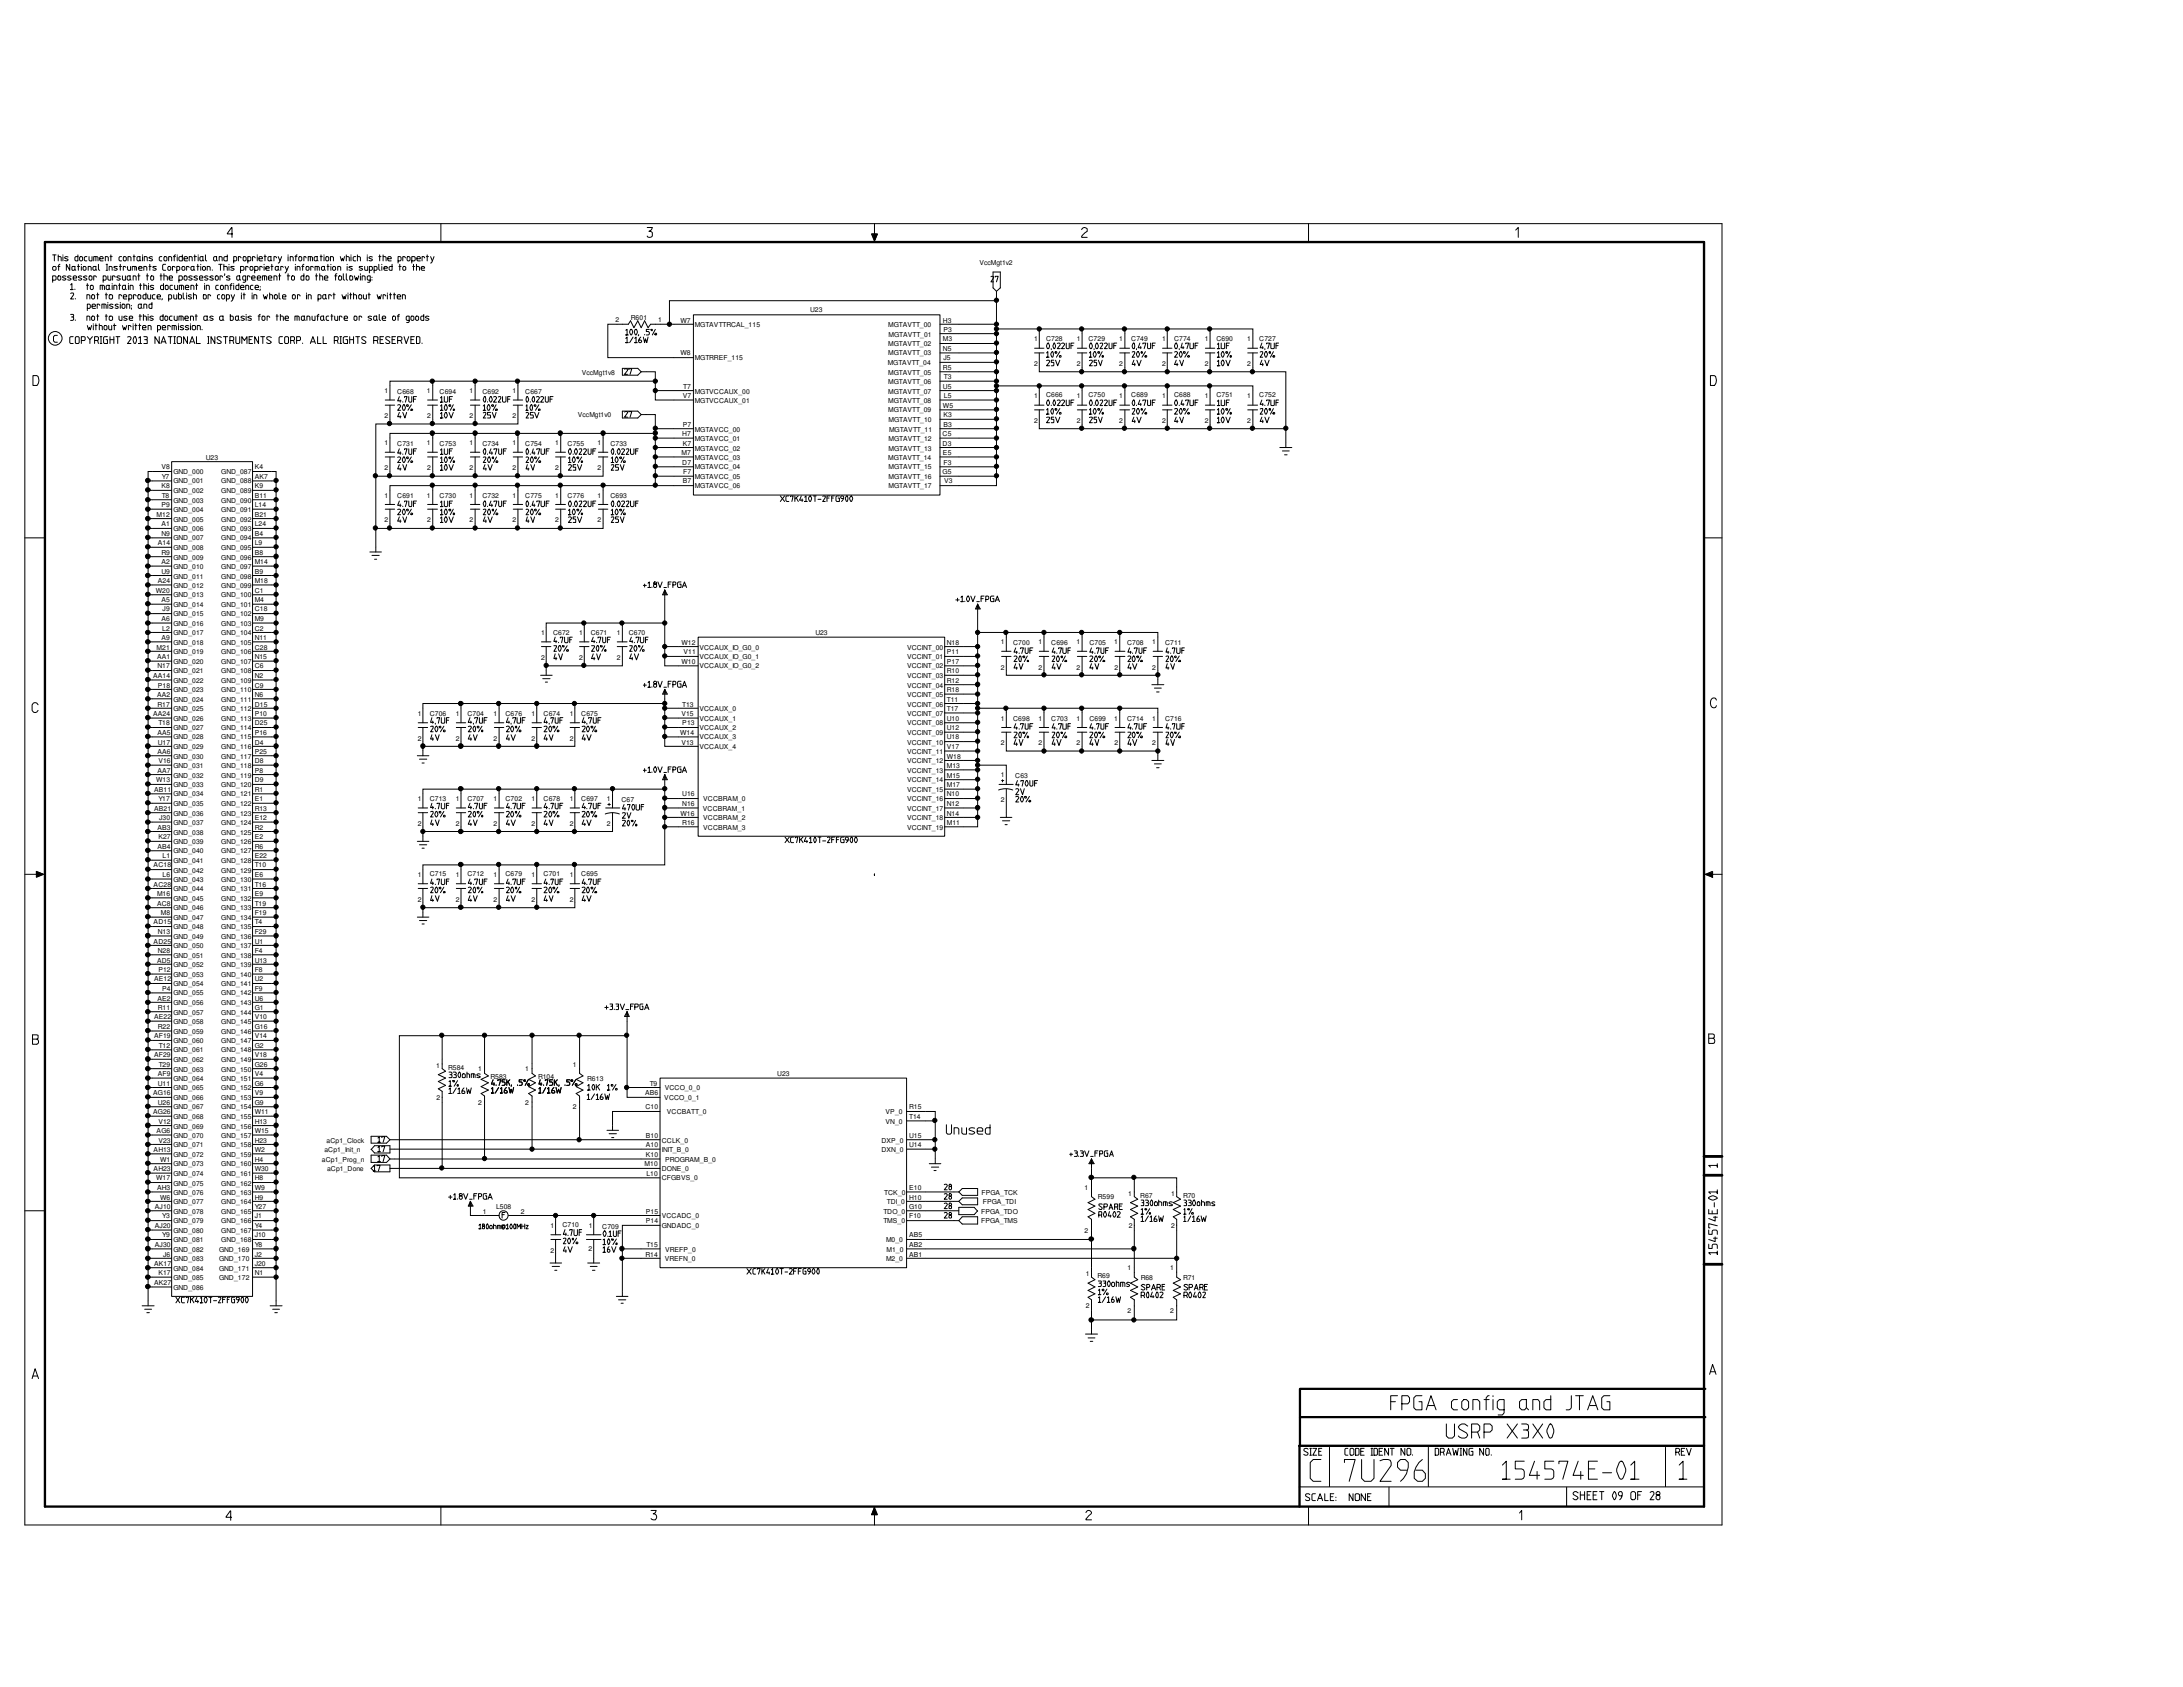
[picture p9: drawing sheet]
<svg xmlns="http://www.w3.org/2000/svg" width="279mm" height="216mm" viewBox="0 0 279 216" stroke-linecap="round" stroke-linejoin="round" font-family="sans-serif">
<defs><g id="words">
<g font-size=".9">
<text x="125.3" y="33.9">VccMgt1v2</text>
<text x="78.8" y="41.2">2</text>
<text x="80.8" y="40.9">R601</text>
<text x="84.3" y="41.2">1</text>
<text x="87.1" y="41.3">W7</text>
<text x="88.9" y="41.9">MGTAVTTRCAL_115</text>
<text x="103.7" y="40">U23</text>
<text x="113.7" y="41.9">MGTAVTT_00</text>
<text x="120.7" y="41.3">H3</text>
<text x="74.5" y="48">VccMgt1v8</text>
<text x="87.1" y="45.5">W8</text>
<text x="88.9" y="46.1">MGTRREF_115</text>
<text x="113.6" y="46.7">MGTAVTT_04</text>
<text x="113.7" y="44.3">MGTAVTT_02</text>
<text x="113.7" y="45.5">MGTAVTT_03</text>
<text x="113.7" y="48">MGTAVTT_05</text>
<text x="113.7" y="43.1">MGTAVTT_01</text>
<text x="120.7" y="47.4">R5</text>
<text x="120.7" y="44.9">N5</text>
<text x="120.7" y="43.7">M3</text>
<text x="120.7" y="46.1">J5</text>
<text x="120.7" y="42.5">P3</text>
<text x="132.4" y="43.7">1</text>
<text x="132.4" y="46.9">2</text>
<text x="133.9" y="43.6">C728</text>
<text x="137.8" y="43.7">1</text>
<text x="137.8" y="46.9">2</text>
<text x="139.3" y="43.6">C729</text>
<text x="143.3" y="43.7">1</text>
<text x="143.3" y="46.9">2</text>
<text x="144.8" y="43.6">C749</text>
<text x="148.7" y="43.7">1</text>
<text x="148.7" y="46.9">2</text>
<text x="150.3" y="43.6">C774</text>
<text x="154.2" y="43.7">1</text>
<text x="154.2" y="46.9">2</text>
<text x="155.7" y="43.6">C690</text>
<text x="159.6" y="43.7">1</text>
<text x="159.6" y="46.9">2</text>
<text x="161.2" y="43.6">C727</text>
<text x="49.2" y="50.3">1</text>
<text x="49.2" y="53.5">2</text>
<text x="50.8" y="50.4">C668</text>
<text x="54.6" y="50.3">1</text>
<text x="54.7" y="53.5">2</text>
<text x="56.3" y="50.4">C694</text>
<text x="60.1" y="50.3">1</text>
<text x="60.1" y="53.5">2</text>
<text x="61.7" y="50.4">C692</text>
<text x="65.6" y="50.3">1</text>
<text x="65.6" y="53.5">2</text>
<text x="67.2" y="50.4">C667</text>
<text x="74" y="53.4">VccMgt1v0</text>
<text x="87.4" y="51">V7</text>
<text x="87.4" y="49.8">T7</text>
<text x="88.9" y="51.6">MGTVCCAUX_01</text>
<text x="88.9" y="50.4">MGTVCCAUX_00</text>
<text x="113.7" y="49.2">MGTAVTT_06</text>
<text x="113.7" y="50.4">MGTAVTT_07</text>
<text x="113.7" y="51.6">MGTAVTT_08</text>
<text x="113.7" y="52.8">MGTAVTT_09</text>
<text x="113.7" y="54">MGTAVTT_10</text>
<text x="120.7" y="52.2">W5</text>
<text x="120.7" y="49.8">U5</text>
<text x="120.7" y="53.4">K3</text>
<text x="120.8" y="51">L5</text>
<text x="120.8" y="48.6">T3</text>
<text x="132.4" y="51">1</text>
<text x="133.9" y="50.9">C666</text>
<text x="137.8" y="51">1</text>
<text x="139.3" y="50.9">C750</text>
<text x="143.3" y="51">1</text>
<text x="144.8" y="50.9">C689</text>
<text x="148.7" y="51">1</text>
<text x="150.3" y="50.9">C688</text>
<text x="154.2" y="51">1</text>
<text x="155.7" y="50.9">C751</text>
<text x="159.6" y="51">1</text>
<text x="161.2" y="50.9">C752</text>
<text x="26.4" y="58.8">U23</text>
<text x="49.2" y="57">1</text>
<text x="50.8" y="57.1">C731</text>
<text x="54.6" y="57">1</text>
<text x="56.3" y="57.1">C753</text>
<text x="60.1" y="57">1</text>
<text x="61.7" y="57.1">C734</text>
<text x="65.6" y="57">1</text>
<text x="67.2" y="57.1">C754</text>
<text x="71.1" y="57">1</text>
<text x="72.6" y="57.1">C755</text>
<text x="76.5" y="57">1</text>
<text x="78.1" y="57.1">C733</text>
<text x="87.2" y="58.3">M7</text>
<text x="87.3" y="59.5">D7</text>
<text x="87.3" y="55.9">H7</text>
<text x="87.4" y="57.1">K7</text>
<text x="87.4" y="54.6">P7</text>
<text x="88.9" y="55.2">MGTAVCC_00</text>
<text x="88.9" y="56.5">MGTAVCC_01</text>
<text x="88.9" y="57.7">MGTAVCC_02</text>
<text x="88.9" y="58.9">MGTAVCC_03</text>
<text x="113.7" y="58.9">MGTAVTT_14</text>
<text x="113.7" y="56.5">MGTAVTT_12</text>
<text x="113.7" y="57.7">MGTAVTT_13</text>
<text x="113.8" y="55.2">MGTAVTT_11</text>
<text x="120.6" y="57.1">D3</text>
<text x="120.6" y="55.9">C5</text>
<text x="120.7" y="58.3">E5</text>
<text x="120.7" y="59.5">F3</text>
<text x="120.7" y="54.6">B3</text>
<text x="132.4" y="54.2">2</text>
<text x="137.8" y="54.2">2</text>
<text x="143.3" y="54.2">2</text>
<text x="148.7" y="54.2">2</text>
<text x="154.2" y="54.2">2</text>
<text x="159.6" y="54.2">2</text>
<text x="20.7" y="64.9">P9</text>
<text x="20.7" y="62.5">K8</text>
<text x="20.7" y="60.1">V8</text>
<text x="20.7" y="63.7">T8</text>
<text x="20.7" y="61.3">Y7</text>
<text x="22.2" y="60.7">GND_000</text>
<text x="22.2" y="61.9">GND_001</text>
<text x="22.2" y="63.1">GND_002</text>
<text x="22.2" y="64.3">GND_003</text>
<text x="22.2" y="65.5">GND_004</text>
<text x="28.3" y="61.9">GND_088</text>
<text x="28.3" y="63.1">GND_089</text>
<text x="28.3" y="64.3">GND_090</text>
<text x="28.3" y="65.5">GND_091</text>
<text x="28.3" y="60.7">GND_087</text>
<text x="32.6" y="64.9">L14</text>
<text x="32.6" y="63.7">B11</text>
<text x="32.6" y="62.5">K9</text>
<text x="32.6" y="61.3">AK7</text>
<text x="32.6" y="60.1">K4</text>
<text x="49.2" y="63.7">1</text>
<text x="49.2" y="60.2">2</text>
<text x="50.8" y="63.8">C691</text>
<text x="54.6" y="63.7">1</text>
<text x="54.7" y="60.2">2</text>
<text x="56.3" y="63.8">C730</text>
<text x="60.1" y="60.2">2</text>
<text x="60.1" y="63.7">1</text>
<text x="61.7" y="63.8">C732</text>
<text x="65.6" y="60.2">2</text>
<text x="65.6" y="63.7">1</text>
<text x="67.2" y="63.8">C775</text>
<text x="71.1" y="60.2">2</text>
<text x="71.1" y="63.7">1</text>
<text x="72.6" y="63.8">C776</text>
<text x="76.5" y="60.2">2</text>
<text x="76.5" y="63.7">1</text>
<text x="78.1" y="63.8">C693</text>
<text x="87.4" y="61.9">B7</text>
<text x="87.4" y="60.7">F7</text>
<text x="88.9" y="60.1">MGTAVCC_04</text>
<text x="88.9" y="61.3">MGTAVCC_05</text>
<text x="88.9" y="62.5">MGTAVCC_06</text>
<text x="113.7" y="60.1">MGTAVTT_15</text>
<text x="113.7" y="61.3">MGTAVTT_16</text>
<text x="113.7" y="62.5">MGTAVTT_17</text>
<text x="120.6" y="60.7">G5</text>
<text x="120.9" y="61.9">V3</text>
<text x="20.1" y="66.1">M12</text>
<text x="20.2" y="69.8">A14</text>
<text x="20.7" y="71">R9</text>
<text x="20.7" y="68.6">N9</text>
<text x="20.7" y="67.4">A1</text>
<text x="22.2" y="66.8">GND_005</text>
<text x="22.2" y="68">GND_006</text>
<text x="22.2" y="69.2">GND_007</text>
<text x="22.2" y="70.4">GND_008</text>
<text x="22.2" y="71.6">GND_009</text>
<text x="28.3" y="66.8">GND_092</text>
<text x="28.3" y="68">GND_093</text>
<text x="28.3" y="69.2">GND_094</text>
<text x="28.3" y="70.4">GND_095</text>
<text x="28.3" y="71.6">GND_096</text>
<text x="32.6" y="71">B8</text>
<text x="32.6" y="69.8">L9</text>
<text x="32.6" y="68.6">B4</text>
<text x="32.6" y="67.4">L24</text>
<text x="32.6" y="66.1">B21</text>
<text x="49.2" y="66.9">2</text>
<text x="54.7" y="66.9">2</text>
<text x="60.1" y="66.9">2</text>
<text x="65.6" y="66.9">2</text>
<text x="71.1" y="66.9">2</text>
<text x="76.5" y="66.9">2</text>
<text x="19.9" y="75.8">W20</text>
<text x="20.2" y="74.6">A24</text>
<text x="20.7" y="73.4">U9</text>
<text x="20.7" y="72.2">A2</text>
<text x="20.7" y="77.1">A5</text>
<text x="22.2" y="72.8">GND_010</text>
<text x="22.2" y="74">GND_011</text>
<text x="22.2" y="75.2">GND_012</text>
<text x="22.2" y="76.4">GND_013</text>
<text x="22.2" y="77.7">GND_014</text>
<text x="28.3" y="72.8">GND_097</text>
<text x="28.3" y="74">GND_098</text>
<text x="28.3" y="75.2">GND_099</text>
<text x="28.3" y="76.4">GND_100</text>
<text x="28.3" y="77.7">GND_101</text>
<text x="32.6" y="77.1">M4</text>
<text x="32.6" y="75.8">C1</text>
<text x="32.6" y="74.6">M18</text>
<text x="32.6" y="73.4">B9</text>
<text x="32.6" y="72.2">M14</text>
<text x="20.1" y="83.1">M21</text>
<text x="20.7" y="81.9">A9</text>
<text x="20.7" y="79.5">A6</text>
<text x="20.8" y="80.7">L2</text>
<text x="20.8" y="78.3">J9</text>
<text x="22.2" y="78.9">GND_015</text>
<text x="22.2" y="80.1">GND_016</text>
<text x="22.2" y="81.3">GND_017</text>
<text x="22.2" y="82.5">GND_018</text>
<text x="22.2" y="83.7">GND_019</text>
<text x="28.3" y="78.9">GND_102</text>
<text x="28.3" y="80.1">GND_103</text>
<text x="28.3" y="81.3">GND_104</text>
<text x="28.3" y="82.5">GND_105</text>
<text x="28.3" y="83.7">GND_106</text>
<text x="32.6" y="83.1">C28</text>
<text x="32.6" y="81.9">N11</text>
<text x="32.6" y="80.7">C2</text>
<text x="32.6" y="79.5">M9</text>
<text x="32.6" y="78.3">C18</text>
<text x="69.2" y="81.3">1</text>
<text x="70.8" y="81.2">C672</text>
<text x="74.1" y="81.3">1</text>
<text x="75.6" y="81.2">C671</text>
<text x="78.9" y="81.3">1</text>
<text x="80.5" y="81.2">C670</text>
<text x="87.2" y="82.5">W12</text>
<text x="87.5" y="83.7">V11</text>
<text x="89.5" y="83.1">VCCAUX_IO_G0_0</text>
<text x="104.4" y="81.2">U23</text>
<text x="116.1" y="83.1">VCCINT_00</text>
<text x="121.2" y="83.7">P11</text>
<text x="121.2" y="82.5">N18</text>
<text x="128.1" y="82.5">1</text>
<text x="129.7" y="82.6">C700</text>
<text x="132.9" y="82.5">1</text>
<text x="134.6" y="82.6">C696</text>
<text x="137.8" y="82.5">1</text>
<text x="139.4" y="82.6">C705</text>
<text x="142.6" y="82.5">1</text>
<text x="144.2" y="82.6">C708</text>
<text x="147.5" y="82.5">1</text>
<text x="149.1" y="82.6">C711</text>
<text x="19.6" y="86.7">AA14</text>
<text x="20.1" y="89.2">AA2</text>
<text x="20.1" y="84.3">AA1</text>
<text x="20.2" y="85.5">N17</text>
<text x="20.2" y="88">P18</text>
<text x="22.2" y="84.9">GND_020</text>
<text x="22.2" y="86.1">GND_021</text>
<text x="22.2" y="87.4">GND_022</text>
<text x="22.2" y="88.6">GND_023</text>
<text x="22.2" y="89.8">GND_024</text>
<text x="28.3" y="84.9">GND_107</text>
<text x="28.3" y="86.1">GND_108</text>
<text x="28.3" y="87.4">GND_109</text>
<text x="28.3" y="88.6">GND_110</text>
<text x="28.3" y="89.8">GND_111</text>
<text x="32.6" y="89.2">N6</text>
<text x="32.6" y="88">C9</text>
<text x="32.6" y="86.7">N2</text>
<text x="32.6" y="85.5">C6</text>
<text x="32.6" y="84.3">N15</text>
<text x="69.2" y="84.5">2</text>
<text x="74.1" y="84.5">2</text>
<text x="78.9" y="84.5">2</text>
<text x="87.2" y="84.9">W10</text>
<text x="89.5" y="85.5">VCCAUX_IO_G0_2</text>
<text x="89.5" y="84.3">VCCAUX_IO_G0_1</text>
<text x="116.1" y="89.2">VCCINT_05</text>
<text x="116.1" y="88">VCCINT_04</text>
<text x="116.1" y="86.7">VCCINT_03</text>
<text x="116.1" y="85.5">VCCINT_02</text>
<text x="116.1" y="84.3">VCCINT_01</text>
<text x="121.2" y="89.8">T11</text>
<text x="121.2" y="88.6">R18</text>
<text x="121.2" y="87.4">R12</text>
<text x="121.2" y="86.1">R10</text>
<text x="121.2" y="84.9">P17</text>
<text x="128.1" y="85.7">2</text>
<text x="132.9" y="85.7">2</text>
<text x="137.8" y="85.7">2</text>
<text x="142.7" y="85.7">2</text>
<text x="147.5" y="85.7">2</text>
<text x="19.6" y="91.6">AA24</text>
<text x="20.2" y="94">AA5</text>
<text x="20.2" y="90.4">R17</text>
<text x="20.2" y="95.3">U17</text>
<text x="20.3" y="92.8">T18</text>
<text x="22.2" y="91">GND_025</text>
<text x="22.2" y="92.2">GND_026</text>
<text x="22.2" y="93.4">GND_027</text>
<text x="22.2" y="94.6">GND_028</text>
<text x="22.2" y="95.9">GND_029</text>
<text x="28.3" y="91">GND_112</text>
<text x="28.3" y="92.2">GND_113</text>
<text x="28.3" y="93.4">GND_114</text>
<text x="28.3" y="94.6">GND_115</text>
<text x="28.3" y="95.9">GND_116</text>
<text x="32.6" y="95.3">D4</text>
<text x="32.6" y="94">P16</text>
<text x="32.6" y="92.8">D25</text>
<text x="32.6" y="91.6">P10</text>
<text x="32.6" y="90.4">D15</text>
<text x="53.5" y="91.6">1</text>
<text x="53.5" y="94.8">2</text>
<text x="55" y="91.6">C706</text>
<text x="58.3" y="91.6">1</text>
<text x="58.3" y="94.8">2</text>
<text x="59.8" y="91.6">C704</text>
<text x="63.2" y="94.8">2</text>
<text x="63.2" y="91.6">1</text>
<text x="64.7" y="91.6">C676</text>
<text x="68" y="91.6">1</text>
<text x="68" y="94.8">2</text>
<text x="69.6" y="91.6">C674</text>
<text x="72.9" y="94.8">2</text>
<text x="72.9" y="91.6">1</text>
<text x="74.4" y="91.6">C675</text>
<text x="87.1" y="94">W14</text>
<text x="87.2" y="95.3">V13</text>
<text x="87.2" y="91.6">V15</text>
<text x="87.3" y="92.8">P13</text>
<text x="87.3" y="90.4">T13</text>
<text x="89.5" y="91">VCCAUX_0</text>
<text x="89.5" y="92.2">VCCAUX_1</text>
<text x="89.5" y="93.4">VCCAUX_2</text>
<text x="89.5" y="94.6">VCCAUX_3</text>
<text x="89.5" y="95.9">VCCAUX_4</text>
<text x="116.1" y="95.3">VCCINT_10</text>
<text x="116.1" y="94">VCCINT_09</text>
<text x="116.1" y="92.8">VCCINT_08</text>
<text x="116.1" y="91.6">VCCINT_07</text>
<text x="116.1" y="90.4">VCCINT_06</text>
<text x="121.2" y="95.9">V17</text>
<text x="121.2" y="94.6">U18</text>
<text x="121.2" y="93.4">U12</text>
<text x="121.2" y="92.2">U10</text>
<text x="121.2" y="91">T17</text>
<text x="128.1" y="92.2">1</text>
<text x="128.1" y="95.4">2</text>
<text x="129.7" y="92.3">C698</text>
<text x="132.9" y="95.4">2</text>
<text x="132.9" y="92.2">1</text>
<text x="134.6" y="92.3">C703</text>
<text x="137.8" y="92.2">1</text>
<text x="137.8" y="95.4">2</text>
<text x="139.4" y="92.3">C699</text>
<text x="142.6" y="92.2">1</text>
<text x="142.7" y="95.4">2</text>
<text x="144.2" y="92.3">C714</text>
<text x="147.5" y="92.2">1</text>
<text x="147.5" y="95.4">2</text>
<text x="149.1" y="92.3">C716</text>
<text x="19.7" y="101.3">AB11</text>
<text x="20" y="100.1">W13</text>
<text x="20.2" y="98.9">AA7</text>
<text x="20.2" y="96.5">AA6</text>
<text x="20.3" y="97.7">V16</text>
<text x="22.2" y="97.1">GND_030</text>
<text x="22.2" y="98.3">GND_031</text>
<text x="22.2" y="99.5">GND_032</text>
<text x="22.2" y="100.7">GND_033</text>
<text x="22.2" y="101.9">GND_034</text>
<text x="28.3" y="97.1">GND_117</text>
<text x="28.3" y="98.3">GND_118</text>
<text x="28.3" y="99.5">GND_119</text>
<text x="28.3" y="100.7">GND_120</text>
<text x="28.3" y="101.9">GND_121</text>
<text x="32.6" y="101.3">R1</text>
<text x="32.6" y="100.1">D9</text>
<text x="32.6" y="98.9">P8</text>
<text x="32.6" y="97.7">D8</text>
<text x="32.6" y="96.5">P25</text>
<text x="87.3" y="101.9">U16</text>
<text x="116.1" y="101.3">VCCINT_15</text>
<text x="116.1" y="100.1">VCCINT_14</text>
<text x="116.1" y="98.9">VCCINT_13</text>
<text x="116.1" y="97.7">VCCINT_12</text>
<text x="116.1" y="96.5">VCCINT_11</text>
<text x="121.2" y="101.9">N10</text>
<text x="121.2" y="100.7">M17</text>
<text x="121.2" y="99.5">M15</text>
<text x="121.2" y="98.3">M13</text>
<text x="121.2" y="97.1">W18</text>
<text x="128.1" y="99.5">1</text>
<text x="129.9" y="99.6">C63</text>
<text x="19.7" y="103.8">AB21</text>
<text x="20.2" y="106.2">AB3</text>
<text x="20.3" y="107.4">K27</text>
<text x="20.3" y="102.5">Y17</text>
<text x="20.4" y="105">J30</text>
<text x="22.2" y="103.1">GND_035</text>
<text x="22.2" y="104.4">GND_036</text>
<text x="22.2" y="105.6">GND_037</text>
<text x="22.2" y="106.8">GND_038</text>
<text x="28.3" y="103.1">GND_122</text>
<text x="28.3" y="104.4">GND_123</text>
<text x="28.3" y="105.6">GND_124</text>
<text x="28.3" y="106.8">GND_125</text>
<text x="32.6" y="107.4">E2</text>
<text x="32.6" y="106.2">R2</text>
<text x="32.6" y="105">E12</text>
<text x="32.6" y="103.8">R13</text>
<text x="32.6" y="102.5">E1</text>
<text x="53.5" y="102.5">1</text>
<text x="53.5" y="105.7">2</text>
<text x="55" y="102.5">C713</text>
<text x="58.3" y="105.7">2</text>
<text x="58.3" y="102.5">1</text>
<text x="59.8" y="102.5">C707</text>
<text x="63.2" y="102.5">1</text>
<text x="63.2" y="105.7">2</text>
<text x="64.7" y="102.5">C702</text>
<text x="68" y="105.7">2</text>
<text x="68" y="102.5">1</text>
<text x="69.6" y="102.5">C678</text>
<text x="72.9" y="102.5">1</text>
<text x="72.9" y="105.7">2</text>
<text x="74.4" y="102.5">C697</text>
<text x="77.7" y="102.5">1</text>
<text x="77.7" y="105.7">2</text>
<text x="79.5" y="102.6">C67</text>
<text x="87.1" y="104.4">W16</text>
<text x="87.3" y="105.6">R16</text>
<text x="87.3" y="103.1">N16</text>
<text x="90" y="103.8">VCCBRAM_1</text>
<text x="90" y="106.2">VCCBRAM_3</text>
<text x="90" y="105">VCCBRAM_2</text>
<text x="90" y="102.5">VCCBRAM_0</text>
<text x="116.1" y="106.2">VCCINT_19</text>
<text x="116.1" y="105">VCCINT_18</text>
<text x="116.1" y="103.8">VCCINT_17</text>
<text x="116.1" y="102.5">VCCINT_16</text>
<text x="121.2" y="105.6">M11</text>
<text x="121.2" y="104.4">N14</text>
<text x="121.2" y="103.1">N12</text>
<text x="128.1" y="102.7">2</text>
<text x="19.7" y="113.5">AC28</text>
<text x="19.7" y="111">AC18</text>
<text x="20.2" y="108.6">AB4</text>
<text x="20.8" y="112.3">L6</text>
<text x="20.8" y="109.8">L1</text>
<text x="22.2" y="108">GND_039</text>
<text x="22.2" y="109.2">GND_040</text>
<text x="22.2" y="110.4">GND_041</text>
<text x="22.2" y="111.7">GND_042</text>
<text x="22.2" y="112.9">GND_043</text>
<text x="28.3" y="108">GND_126</text>
<text x="28.3" y="109.2">GND_127</text>
<text x="28.3" y="110.4">GND_128</text>
<text x="28.3" y="111.7">GND_129</text>
<text x="28.3" y="112.9">GND_130</text>
<text x="32.6" y="113.5">T16</text>
<text x="32.6" y="112.3">E6</text>
<text x="32.6" y="111">T10</text>
<text x="32.6" y="109.8">E22</text>
<text x="32.6" y="108.6">R6</text>
<text x="53.5" y="112.2">1</text>
<text x="55" y="112.2">C715</text>
<text x="58.3" y="112.2">1</text>
<text x="59.8" y="112.2">C712</text>
<text x="63.2" y="112.2">1</text>
<text x="64.7" y="112.2">C679</text>
<text x="68" y="112.2">1</text>
<text x="69.6" y="112.2">C701</text>
<text x="72.9" y="112.2">1</text>
<text x="74.4" y="112.2">C695</text>
<text x="19.7" y="118.3">AD15</text>
<text x="20.1" y="115.9">AC8</text>
<text x="20.1" y="114.7">M16</text>
<text x="20.2" y="119.6">N13</text>
<text x="20.6" y="117.1">M8</text>
<text x="22.2" y="114.1">GND_044</text>
<text x="22.2" y="115.3">GND_045</text>
<text x="22.2" y="116.5">GND_046</text>
<text x="22.2" y="117.7">GND_047</text>
<text x="22.2" y="118.9">GND_048</text>
<text x="28.3" y="114.1">GND_131</text>
<text x="28.3" y="115.3">GND_132</text>
<text x="28.3" y="116.5">GND_133</text>
<text x="28.3" y="117.7">GND_134</text>
<text x="28.3" y="118.9">GND_135</text>
<text x="32.6" y="119.6">F29</text>
<text x="32.6" y="118.3">T4</text>
<text x="32.6" y="117.1">F19</text>
<text x="32.6" y="115.9">T19</text>
<text x="32.6" y="114.7">E9</text>
<text x="53.5" y="115.4">2</text>
<text x="58.3" y="115.4">2</text>
<text x="63.2" y="115.4">2</text>
<text x="68" y="115.4">2</text>
<text x="72.9" y="115.4">2</text>
<text x="19.7" y="120.8">AD25</text>
<text x="19.7" y="125.6">AE12</text>
<text x="20.1" y="123.2">AD5</text>
<text x="20.2" y="122">N28</text>
<text x="20.3" y="124.4">P12</text>
<text x="22.2" y="120.2">GND_049</text>
<text x="22.2" y="121.4">GND_050</text>
<text x="22.2" y="122.6">GND_051</text>
<text x="22.2" y="123.8">GND_052</text>
<text x="22.2" y="125">GND_053</text>
<text x="28.3" y="120.2">GND_136</text>
<text x="28.3" y="121.4">GND_137</text>
<text x="28.3" y="122.6">GND_138</text>
<text x="28.3" y="123.8">GND_139</text>
<text x="28.3" y="125">GND_140</text>
<text x="32.6" y="125.6">U2</text>
<text x="32.6" y="124.4">F8</text>
<text x="32.6" y="123.2">U13</text>
<text x="32.6" y="122">F4</text>
<text x="32.6" y="120.8">U1</text>
<text x="19.7" y="130.5">AE22</text>
<text x="20.2" y="128.1">AE2</text>
<text x="20.2" y="131.7">R22</text>
<text x="20.2" y="129.3">R11</text>
<text x="20.8" y="126.8">P4</text>
<text x="22.2" y="126.2">GND_054</text>
<text x="22.2" y="127.4">GND_055</text>
<text x="22.2" y="128.7">GND_056</text>
<text x="22.2" y="129.9">GND_057</text>
<text x="22.2" y="131.1">GND_058</text>
<text x="28.3" y="126.2">GND_141</text>
<text x="28.3" y="127.4">GND_142</text>
<text x="28.3" y="128.7">GND_143</text>
<text x="28.3" y="129.9">GND_144</text>
<text x="28.3" y="131.1">GND_145</text>
<text x="32.6" y="131.7">G16</text>
<text x="32.6" y="130.5">V10</text>
<text x="32.6" y="129.3">G1</text>
<text x="32.6" y="128.1">U6</text>
<text x="32.6" y="126.8">F9</text>
<text x="19.7" y="135.3">AF29</text>
<text x="19.7" y="132.9">AF19</text>
<text x="20.2" y="137.8">AF9</text>
<text x="20.3" y="136.5">T29</text>
<text x="20.3" y="134.1">T12</text>
<text x="22.2" y="132.3">GND_059</text>
<text x="22.2" y="133.5">GND_060</text>
<text x="22.2" y="134.7">GND_061</text>
<text x="22.2" y="135.9">GND_062</text>
<text x="22.2" y="137.2">GND_063</text>
<text x="28.3" y="132.3">GND_146</text>
<text x="28.3" y="133.5">GND_147</text>
<text x="28.3" y="134.7">GND_148</text>
<text x="28.3" y="135.9">GND_149</text>
<text x="28.3" y="137.2">GND_150</text>
<text x="32.6" y="137.8">V4</text>
<text x="32.6" y="136.5">G26</text>
<text x="32.6" y="135.3">V18</text>
<text x="32.6" y="134.1">G2</text>
<text x="32.6" y="132.9">V14</text>
<text x="55.8" y="136.7">1</text>
<text x="57.4" y="136.9">R584</text>
<text x="61.2" y="137.1">1</text>
<text x="67.2" y="137.1">1</text>
<text x="73.3" y="136.5">1</text>
<text x="99.5" y="137.6">U23</text>
<text x="19.6" y="142.6">AG26</text>
<text x="19.6" y="140.2">AG16</text>
<text x="20.2" y="141.4">U26</text>
<text x="20.2" y="139">U11</text>
<text x="20.3" y="143.8">V12</text>
<text x="22.2" y="138.4">GND_064</text>
<text x="22.2" y="139.6">GND_065</text>
<text x="22.2" y="140.8">GND_066</text>
<text x="22.2" y="142">GND_067</text>
<text x="22.2" y="143.2">GND_068</text>
<text x="28.3" y="138.4">GND_151</text>
<text x="28.3" y="139.6">GND_152</text>
<text x="28.3" y="140.8">GND_153</text>
<text x="28.3" y="142">GND_154</text>
<text x="28.3" y="143.2">GND_155</text>
<text x="32.6" y="143.8">H13</text>
<text x="32.6" y="142.6">W11</text>
<text x="32.6" y="141.4">G9</text>
<text x="32.6" y="140.2">V9</text>
<text x="32.6" y="139">G6</text>
<text x="55.9" y="140.8">2</text>
<text x="61.2" y="141.4">2</text>
<text x="62.8" y="138.1">R583</text>
<text x="67.2" y="141.4">2</text>
<text x="68.9" y="138.1">R104</text>
<text x="73.3" y="142">2</text>
<text x="75.2" y="138.3">R613</text>
<text x="82.6" y="140.2">AB6</text>
<text x="82.6" y="142">C10</text>
<text x="83.2" y="139">T9</text>
<text x="85" y="140.8">VCCO_0_1</text>
<text x="85.1" y="139.6">VCCO_0_0</text>
<text x="85.4" y="142.6">VCCBATT_0</text>
<text x="113.3" y="142.6">VP_0</text>
<text x="113.3" y="143.8">VN_0</text>
<text x="116.4" y="143.2">T14</text>
<text x="116.4" y="142">R15</text>
<text x="19.7" y="149.9">AH23</text>
<text x="19.7" y="147.4">AH13</text>
<text x="20.1" y="145">AG6</text>
<text x="20.3" y="146.2">V23</text>
<text x="20.5" y="148.7">W1</text>
<text x="22.2" y="144.4">GND_069</text>
<text x="22.2" y="145.6">GND_070</text>
<text x="22.2" y="146.8">GND_071</text>
<text x="22.2" y="148.1">GND_072</text>
<text x="22.2" y="149.3">GND_073</text>
<text x="28.3" y="144.4">GND_156</text>
<text x="28.3" y="145.6">GND_157</text>
<text x="28.3" y="146.8">GND_158</text>
<text x="28.3" y="148.1">GND_159</text>
<text x="28.3" y="149.3">GND_160</text>
<text x="32.6" y="149.9">W30</text>
<text x="32.6" y="148.7">H4</text>
<text x="32.6" y="147.4">W2</text>
<text x="32.6" y="146.2">H23</text>
<text x="32.6" y="145">W15</text>
<text x="41.2" y="148.7">aCp1_Prog_n</text>
<text x="41.5" y="147.4">aCp1_Init_n</text>
<text x="41.8" y="146.2">aCp1_Clock</text>
<text x="41.9" y="149.9">aCp1_Done</text>
<text x="82.5" y="149.3">M10</text>
<text x="82.7" y="145.6">B10</text>
<text x="82.7" y="146.8">A10</text>
<text x="82.7" y="148.1">K10</text>
<text x="84.7" y="147.4">INIT_B_0</text>
<text x="84.7" y="149.9">DONE_0</text>
<text x="84.7" y="146.2">CCLK_0</text>
<text x="85.1" y="148.7">PROGRAM_B_0</text>
<text x="112.8" y="147.4">DXN_0</text>
<text x="112.8" y="146.2">DXP_0</text>
<text x="116.4" y="146.8">U14</text>
<text x="116.4" y="145.6">U15</text>
<text x="19.8" y="154.7">AJ10</text>
<text x="20" y="151.1">W17</text>
<text x="20.1" y="152.3">AH3</text>
<text x="20.5" y="153.5">W6</text>
<text x="20.8" y="155.9">Y3</text>
<text x="22.2" y="150.5">GND_074</text>
<text x="22.2" y="151.7">GND_075</text>
<text x="22.2" y="152.9">GND_076</text>
<text x="22.2" y="154.1">GND_077</text>
<text x="22.2" y="155.3">GND_078</text>
<text x="28.3" y="150.5">GND_161</text>
<text x="28.3" y="151.7">GND_162</text>
<text x="28.3" y="152.9">GND_163</text>
<text x="28.3" y="154.1">GND_164</text>
<text x="28.3" y="155.3">GND_165</text>
<text x="32.6" y="155.9">J1</text>
<text x="32.6" y="154.7">Y27</text>
<text x="32.6" y="153.5">H9</text>
<text x="32.6" y="152.3">W9</text>
<text x="32.6" y="151.1">H8</text>
<text x="61.8" y="155.3">1</text>
<text x="63.5" y="154.7">L508</text>
<text x="66.7" y="155.3">2</text>
<text x="82.7" y="155.3">P15</text>
<text x="82.7" y="150.5">L10</text>
<text x="84.7" y="155.9">VCCADC_0</text>
<text x="84.7" y="151.1">CFGBVS_0</text>
<text x="113.1" y="155.3">TDO_0</text>
<text x="113.2" y="152.9">TCK_0</text>
<text x="113.5" y="154.1">TDI_0</text>
<text x="116.4" y="152.3">E10</text>
<text x="116.4" y="153.5">H10</text>
<text x="116.4" y="154.7">G10</text>
<text x="116.4" y="155.9">F10</text>
<text x="125.6" y="155.3">FPGA_TDO</text>
<text x="125.6" y="152.9">FPGA_TCK</text>
<text x="125.8" y="154.1">FPGA_TDI</text>
<text x="138.8" y="152.3">1</text>
<text x="140.5" y="153.5">R599</text>
<text x="144.4" y="153">1</text>
<text x="145.9" y="153.3">R67</text>
<text x="149.9" y="153">1</text>
<text x="151.4" y="153.3">R70</text>
<text x="19.8" y="159.6">AJ30</text>
<text x="19.8" y="157.1">AJ20</text>
<text x="20.8" y="158.4">Y9</text>
<text x="20.9" y="160.8">J6</text>
<text x="22.2" y="156.5">GND_079</text>
<text x="22.2" y="157.7">GND_080</text>
<text x="22.2" y="159">GND_081</text>
<text x="22.2" y="160.2">GND_082</text>
<text x="22.2" y="161.4">GND_083</text>
<text x="28" y="160.2">GND_169</text>
<text x="28" y="161.4">GND_170</text>
<text x="28.3" y="156.5">GND_166</text>
<text x="28.3" y="157.7">GND_167</text>
<text x="28.3" y="159">GND_168</text>
<text x="32.6" y="160.8">J2</text>
<text x="32.6" y="159.6">Y8</text>
<text x="32.6" y="158.4">J10</text>
<text x="32.6" y="157.1">Y4</text>
<text x="70.5" y="160.3">2</text>
<text x="70.5" y="157.1">1</text>
<text x="72" y="157.1">C710</text>
<text x="75.3" y="160.2">2</text>
<text x="75.4" y="157.1">1</text>
<text x="77.1" y="157.3">C709</text>
<text x="82.6" y="160.8">R14</text>
<text x="82.7" y="156.5">P14</text>
<text x="82.7" y="159.6">T15</text>
<text x="84.7" y="157.1">GNDADC_0</text>
<text x="85.1" y="161.4">VREFN_0</text>
<text x="85.1" y="160.2">VREFP_0</text>
<text x="113.1" y="156.5">TMS_0</text>
<text x="113.4" y="161.4">M2_0</text>
<text x="113.4" y="159">M0_0</text>
<text x="113.5" y="160.2">M1_0</text>
<text x="116.4" y="158.4">AB5</text>
<text x="116.4" y="159.6">AB2</text>
<text x="116.4" y="160.8">AB1</text>
<text x="125.6" y="156.5">FPGA_TMS</text>
<text x="138.8" y="157.7">2</text>
<text x="144.5" y="157.1">2</text>
<text x="149.9" y="157.1">2</text>
<text x="19.7" y="164.4">AK27</text>
<text x="19.7" y="162">AK17</text>
<text x="20.3" y="163.2">K17</text>
<text x="22.2" y="162.6">GND_084</text>
<text x="22.2" y="163.8">GND_085</text>
<text x="22.2" y="165">GND_086</text>
<text x="28" y="162.6">GND_171</text>
<text x="28" y="163.8">GND_172</text>
<text x="32.6" y="163.2">N1</text>
<text x="32.6" y="162">J20</text>
<text x="139" y="163.3">1</text>
<text x="139" y="167.4">2</text>
<text x="140.5" y="163.6">R69</text>
<text x="144.3" y="162.6">1</text>
<text x="146" y="163.8">R68</text>
<text x="149.8" y="162.6">1</text>
<text x="151.4" y="163.8">R71</text>
<text x="144.3" y="168">2</text>
<text x="149.8" y="168">2</text>
</g>
</g></defs>
<g fill="none" stroke="#000" stroke-width=".13">
<path d="M3.2 28.6h217.2v166.6h-217.2zM6.7 35.9h.4l.1-.2v-.3l-.1-.1h-.4v.8M6.7 32.6h.5M6.8 34.1h.3l.1 .1v.3l-.1 .1h-.3l-.1-.1v-.3zM7 32.6v.8M7.4 34.1h.3M7.5 32.8h.2l.1 .2v.4M7.5 32.6v.8M7.5 35.3l.3 .1v.3l-.1 .2-.3-.2v-.3zM7.7 33.8l-.2 .1v.7M8.1 32.6v.1M8.1 32.8v.6"/>
<path d="M8.4 35.4l-.2-.1-.2 .1 .1 .1 .3 .1v.2h-.4M8.7 32.9l-.3-.1-.1 .2 .4 .3-.2 .1-.2-.1M8.9 33.8v.8l-.4-.8v.8M9 36.5l.2-.2v.8h-.2h.4M9 37.6l.4-.1v.1l-.4 .7h.4M9.1 35.4l-.3-.1-.1 .1v.1l.3 .1v.2h-.3M9.3 34.1h.3v.4l-.1 .1h-.2l-.1-.1zM9.4 35.6h.4l-.1-.3h-.2l-.1 .1v.3l.1 .2h.3M9.6 37v.1M9.6 34.5l.1 .1M9.6 38.2v.1M9.9 34.1h.3"/>
<path d="M10 32.6v.8h-.3l-.1-.1v-.3l.1-.2h.3M10 33.8v.8M10.3 32.8l.3 .2v.3l-.1 .1-.3-.1v-.3zM10.4 33.8v.1M10.4 34.1v.5M10.5 35.4l-.3-.1-.2 .1 .1 .1 .3 .1v.2h-.4M10.6 34.2l.1-.1 .3 .1v.3l-.1 .1-.3-.1zM11.1 36.5h.2M11.1 38.3v-.6h.3l.1 .1v.5M11.1 32.8h-.2l-.1 .2v.3l.1 .1h.2M11.1 35.4l-.2-.1-.2 .1 .4 .3-.1 .2-.3-.1M11.2 39.5h.3l.1-.1v-.4l-.1-.1h-.3v.8"/>
<path d="M11.2 36.3v.8M11.3 34.6v-.5h.3l.1 .1v.4M11.4 32.8v.5l.1 .1h.3v-.6M11.5 35.3l.3 .1v.3l-.1 .2-.3-.2v-.3zM11.7 36.5l.2 .1v.3l-.1 .2-.2-.2v-.3zM11.8 39.2h.4l-.1-.3h-.2l-.1 .1v.4l.1 .1h.3M11.8 37.7l.3 .1v.4l-.1 .1-.3-.1v-.4zM11.9 34.2l.1-.1h.3v.4l-.1 .1-.3-.1zM12 33.4v-.6h.4l.1 .2v.4M12.3 32.8v.6M12.3 34.5l.1 .1M12.3 35.5l-.1-.2h-.2v.6"/>
<path d="M12.4 37.7h.3M12.5 37.5v.8M12.6 33.8v.7l.2 .1M12.8 39.1l-.1-.2h-.3v.6M12.8 33.1h.4l-.1-.3h-.2l-.1 .2v.3l.1 .1h.3M12.8 37.1v-.6h.5l.1 .1v.5M13 39.5v-.6h.5l.1 .1v.5M13.1 36.5v.6M13.2 35.9h.3l.1-.2v-.3l-.1-.1h-.3v.8M13.3 38.9v.6M13.5 33.4v-.6h.3l.1 .2v.4M13.5 37.7h.3"/>
<path d="M13.6 37.5v.8M13.6 34.6h.2M13.6 33.8h.2M13.7 36.5h.3v.4l-.1 .2-.3-.2v-.3zM13.7 33.8v.8M13.8 35.3v.4l.1 .2h.3v-.6M13.8 38.7v.1M13.8 38.9v.6M14 34.6v-.5h.2l.2 .1v.4M14 36.9l.1 .2M14.1 37.7h.2l.1 .1v.4l-.1 .1h-.2l-.1-.1v-.4zM14.1 32.8h.3"/>
<path d="M14.2 32.6v.8M14.4 36.3h.1M14.4 36.5v.6M14.5 39l-.3-.1-.2 .1 .1 .1 .3 .2v.1h-.4M14.6 37.1v-.6h.2l.2 .1v.5M14.7 35.5l-.1-.2h-.2v.6M15 34.1h-.4v.1l.4 .2v.1h-.4M15.1 39l-.2-.1-.2 .1 .1 .1 .3 .2v.1h-.4M15.2 36.5h.2M15.3 36.3v.8M15.3 34.1h.3M15.4 35.4l-.3-.1-.1 .1 .4 .3-.2 .2-.2-.1"/>
<path d="M15.4 33.8v.8M15.4 38.7v.1M15.4 38.9v.6M15.6 37.9l-.2-.2h-.2v.6M15.6 32.8h-.3l-.1 .2v.3l.1 .1h.3M15.7 36.6l.1-.1h.3v.4l-.2 .2-.2-.2zM15.7 35.3v.4l.1 .2h.3v-.6M15.7 38.9l.3 .1v.4l-.1 .1-.3-.1v-.4zM15.8 38h.4l-.1-.3h-.2l-.1 .1v.4l.1 .1h.3M15.9 32.8l.3 .2v.3l-.1 .1-.3-.1v-.3zM16.1 36.9l.1 .2M16.1 34.2l-.1-.1h-.2v.5"/>
<path d="M16.2 39.5v-.6h.3l.1 .1v.5M16.3 35.4l.1-.1h.3v.4l-.2 .2-.2-.2zM16.3 34.1v.4l.1 .1h.3v-.5M16.4 33.4v-.6h.3l.1 .2v.4M16.4 36.3h.1M16.4 36.5v.6M16.5 38.3h.3l.1-.1v-.4l-.1-.1h-.3v.8M16.7 37.1v-.6h.2l.1 .1v.5M16.7 35.7l.1 .2M16.8 39.1h.1M16.8 39.4v.2M16.9 34.6v-.5h.5l.1 .1v.4"/>
<path d="M17 35.9v-.6h.3l.1 .1v.5M17 32.8h.3M17.1 32.6v.8M17.3 34.1v.5M17.4 37.9l-.1-.2h-.2v.6M17.6 37.8l.2-.1 .2 .1v.4l-.1 .1-.3-.1zM17.6 32.8h.3v.5l-.1 .1-.3-.1v-.3zM17.6 35.3h.3M17.8 34.3h.4l-.1-.2h-.2l-.1 .1v.3l.1 .1h.3M17.8 35v.9M17.8 38.9h.3v.5l-.1 .1-.3-.1v-.4zM17.9 36.5h.2"/>
<path d="M17.9 33.3l.1 .1M18 36.3v.8M18.1 39.4l.1 .1M18.2 32.6v.1M18.2 32.8v.6M18.4 39.5v-.6h.3l.1 .1v.5M18.4 36.5h.3l.1 .1v.5M18.4 34.6v-.5h.3l.1 .1v.4M18.4 36.3v.8M18.5 33.4v-.6h.2l.1 .2v.4M18.7 37.5v.8h-.3l-.1-.1v-.4l.1-.1h.3M18.7 35.3h.3"/>
<path d="M18.8 35v.9M18.9 37.7v.5l.1 .1h.3v-.6M19 36.3h.1M19 36.5v.6M19.1 34.1h.2M19.2 33.8v.8M19.4 35.3l.3 .1v.3l-.1 .2-.3-.2v-.3zM19.4 38.7v.8h-.2l-.1-.1v-.4l.1-.1h.2M19.5 32.9l-.2-.1-.2 .2 .4 .2v.1h-.4M19.7 36.6l-.3-.1-.2 .1 .5 .3-.1 .1h-.4M19.8 37.7h-.2l-.1 .1v.4l.1 .1h.2M20 34.1h-.4v.2l.3 .1 .1 .1-.2 .1-.2-.1"/>
<path d="M20.1 38h.4l-.1-.3h-.2l-.1 .1v.4l.1 .1h.3M20.5 35.3h.3M20.6 35v.9M20.7 32.8h-.2l-.1 .2v.3l.1 .1h.2M20.8 38.2l-.1 .2M20.9 36.3v.8h-.2l-.2-.2v-.3l.2-.1h.2M21 35.3h.3l.1 .1v.5M21 35v.9M21.1 32.8l.3 .2v.3l-.1 .1-.3-.1v-.3zM21.2 33.8h-.3l-.1 .1v.6l.1 .1h.3M21.3 36.5l.2 .1v.3l-.1 .2-.3-.2v-.3zM21.5 34.2l.1-.1 .3 .1v.3l-.2 .1-.2-.1z"/>
<path d="M21.6 38.3h.3l.1-.1v-.4l-.1-.1h-.3v.8M21.6 33.4v-.6h.3l.1 .2v.4M21.6 35.6h.5l-.1-.3h-.3l-.1 .1v.3l.1 .2h.4M22.1 36.5h-.2l-.2 .1v.3l.2 .2h.2M22.2 32.8h.3M22.2 37.7v.5l.2 .1h.2v-.6M22.4 36.5v.4l.1 .2h.2v-.6M22.4 34.2l-.1-.1h-.2v.5M22.5 32.6l-.2 .1v.7M22.6 34.6h.3l.1-.1v-.3l-.1-.1h-.3v.8M22.7 32.6v.1M22.7 32.8v.6"/>
<path d="M22.8 37.5v.8h.3l.1-.1v-.4l-.1-.1h-.3M22.9 35.9h.3l.1-.2v-.3l-.1-.1h-.3v.8M23 37.1v-.6h.4l.1 .1v.5M23.2 36.5v.6M23.3 34.2l.1-.1 .3 .1v.3l-.1 .1-.3-.1zM23.3 32.6v.8h-.3l-.1-.1v-.3l.1-.2h.3M23.4 37.5v.7l.2 .1M23.6 33.1h.4l-.1-.3h-.2l-.1 .2v.3l.1 .1h.3M23.7 35.3l.2 .1v.3l-.1 .2-.2-.2v-.3zM23.7 36.8h.5l-.1-.3h-.3l-.1 .1v.3l.1 .2h.4M23.9 37.5v.1M23.9 37.7v.6"/>
<path d="M24.2 33.4v-.6h.3l.1 .2v.4M24.2 34.2l-.1-.1h-.2v.5M24.4 37.1v-.6h.3l.1 .1v.5M24.5 37.8l-.2-.1-.2 .1 .1 .1 .3 .1v.2h-.4M24.5 34.1h.3v.4l-.1 .1-.3-.1v-.3zM24.6 35.4l-.3-.1-.1 .1 .4 .3-.2 .2-.2-.1M24.8 37.7h.2l.1 .1v.5M24.8 37.5v.8M24.8 32.8h.3M24.8 34.5l.1 .1M24.9 32.6v.8M25 36.5h.3"/>
<path d="M25.1 36.3v.8M25.2 34.1h.3M25.3 35.4l-.3-.1-.2 .1 .5 .2v.2h-.5M25.3 33.8v.8M25.4 32.6v.1M25.4 32.8v.6M25.5 35.6h.5l-.1-.3h-.3l-.1 .1v.3l.1 .2h.4M25.7 32.8h.3v.5l-.1 .1-.3-.1v-.3zM25.7 33.8v.1M25.7 34.1v.5M25.9 34.2l.3-.1 .1 .1v.3l-.3 .1-.1-.1zM26 33.3l.1 .1"/>
<path d="M26.1 37.7h.2l.1 .1v.4l-.1 .1h-.2l-.1-.1zM26.2 36.3h.1M26.2 36.5v.6M26.3 32.6v.7l.2 .1M26.4 37.1v-.6h.3l.1 .1v.5M26.5 34.6v-.5h.3l.1 .1v.4M26.6 35.4l-.2-.1-.2 .1 .4 .3-.1 .2-.3-.1M27 37.9l-.2-.2h-.2v.6M27.2 34.5v.1M27.3 35.4l-.2-.1-.3 .1 .5 .2v.2h-.5M27.4 32.8h.3v.5l-.1 .1-.3-.1v-.3zM27.7 35.3l.2 .1v.3l-.1 .2-.2-.2v-.3z"/>
<path d="M27.7 33.3l.1 .1M27.9 36.5h-.2l-.1 .1v.3l.1 .2h.2M28 33.8h.4M28.1 33.4v-.6h.2l.1 .2v.4M28.1 37.7l-.3 .1v.4l.3 .1M28.2 33.8v.8M28.3 36.5l.3 .1v.3l-.1 .2-.3-.2v-.3zM28.4 37.8l.1-.1 .3 .1v.4l-.1 .1-.3-.1zM28.5 35.5l-.1-.2h-.2v.6M28.7 34.1h.3l.1 .1v.4M28.7 33.8v.8M28.8 35l-.1 .3"/>
<path d="M28.8 37.1v-.6h.3l.1 .1v.5M29 38.3h.3l.1-.1v-.4l-.1-.1h-.3v.8M29.1 32.6v.8h-.3l-.1-.1v-.3l.1-.2h.3M29.3 33.8v.1M29.3 34.1v.5M29.4 35.4l-.2-.1-.2 .1 .4 .2v.2h-.4M29.4 36.5h.3M29.6 37.7l.2 .6M29.7 36.3l-.2 .1v.7M29.7 29.9h-.6l.5-.8 .1 1.3M29.9 33.4h.3l.1-.1v-.3l-.1-.2h-.3v.9M29.9 36.3h.1"/>
<path d="M29.9 36.5v.6M30 34.1h-.4l-.1 .1 .5 .3-.2 .1-.3-.1M30 37.7l-.3 .7-.1 .1M30.4 35.3h.3v.4l-.1 .2-.3-.2v-.3zM30.6 36.3v.8h-.3l-.1-.2v-.3l.1-.1h.3M30.7 35.7l.1 .2M30.8 36.8h.4l-.1-.3h-.2l-.1 .1v.3l.1 .2h.3M30.8 34.6h.3l.1-.1v-.3l-.1-.1h-.3v.8M30.8 33l-.1-.2h-.2v.6M30.9 37.5v.1M30.9 37.7v.6M31.1 33l.1-.2 .3 .2v.3l-.1 .1-.3-.1z"/>
<path d="M31.1 37.7h.3M31.2 37.5v.8M31.4 37.1v-.6h.3l.1 .1v.5M31.4 35.9h-.2l-.1-.2v-.3l.1-.1h.2v.7l-.1 .1h-.2M31.7 33.4h.3l.1-.1v-.3l-.1-.2h-.3v.9M31.8 34.2l-.1-.1h-.3v.5M32 34.2l.1-.1 .3 .1v.3l-.1 .1-.3-.1zM32 35.5l-.1-.2h-.2v.6M32.2 35.6h.5l-.2-.3h-.2l-.1 .1v.3l.1 .2h.4M32.3 37.5v.1M32.3 37.7v.6M32.4 36.5h-.2l-.2 .1v.3l.2 .2h.2"/>
<path d="M32.5 38.3v-.6h.3l.1 .1v.5M32.6 34.6h.3l.1-.1v-.3l-.1-.1h-.3v.8M32.7 36.8h.4l-.1-.3h-.2l-.1 .1v.3l.1 .2h.3M32.7 33l-.2-.2h-.2v.6M32.9 35.6h.5l-.1-.3h-.3l-.1 .1v.3l.1 .2h.4M32.9 32.6v.1M32.9 32.8v.6M33.1 33.1h.5l-.1-.3h-.2l-.2 .2v.3l.2 .1h.3M33.3 37v.2M33.3 36.7h.1M33.6 34.2l-.1-.1h-.2v.5M33.6 35.9v-.6h.4l.1 .1v.5"/>
<path d="M33.7 37.7l.2 .6 .1-.4 .1 .4 .1-.6M33.8 32.8h.3M33.8 33.8v.1M33.8 34.1v.5M33.9 35.3v.6M33.9 32.6v.8M34 34.3h.5l-.1-.2h-.3l-.1 .1v.3l.1 .1h.4M34.4 35.6h.4l-.1-.3h-.2l-.1 .1v.3l.1 .2h.3M34.4 32.8h.3v.5l-.1 .1-.3-.1v-.3zM34.5 37.7h.3l.1 .1v.5M34.5 37.5v.8M34.7 33.3l.1 .1"/>
<path d="M34.7 34.1h.3M34.8 33.8v.8M35.1 35.9v-.6h.2l.1 .1v.5M35.1 37.8l.1-.1 .3 .1v.4l-.1 .1-.3-.1zM35.2 34.2l.1-.1h.3v.4l-.1 .1-.3-.1zM35.4 33l-.1-.2h-.2v.6M35.6 32.8l.2 .6M35.6 34.5l.1 .1M35.7 35.3h.2M35.7 37.5v.7l.2 .1M35.8 35v.9M36 32.8l-.2 .8-.2 .1"/>
<path d="M36.2 38h.4l-.1-.3h-.2l-.1 .1v.4l.1 .1h.3M36.3 34.2l-.1-.1h-.3v.5M36.5 34.1l.2 .5M36.8 35.3h.3M36.9 32.6v.1M36.9 32.8v.6M36.9 35v.9M36.9 34.1l-.2 .7-.2 .1M37.1 33.4v-.6h.3l.1 .2v.4M37.4 37.8l.1-.1 .3 .1v.4l-.1 .1-.3-.1zM37.4 35.3l.3 .1v.3l-.1 .2-.3-.2v-.3zM37.7 32.8h.3"/>
<path d="M37.8 33.8v.1M37.8 34.1v.5M38 32.6l-.1 .1v.7M38 34.6v-.5h.3l.1 .1v.4M38.2 33l.1-.2 .3 .2v.3l-.1 .1-.3-.1zM38.4 37.9l-.1-.2h-.2v.6M38.6 34.1h.3M38.9 33.8l-.2 .1v.7M38.9 35v.9h-.3l-.1-.2v-.3l.1-.1h.3M39.2 33l-.1-.2h-.2v.6M39.2 34.2l.1-.1 .3 .1v.3l-.2 .1-.2-.1zM39.2 35.4l.1-.1 .3 .1v.3l-.2 .2-.2-.2z"/>
<path d="M39.2 37.5v.1M39.2 37.7v.6M39.4 38.3v-.6h.3l.1 .1v.5M39.4 33.4v-.6h.5l.1 .2v.4M39.7 32.8v.6M40.1 34.2l-.1-.1h-.2v.5M40.2 33l.1-.2h.3v.5l-.1 .1-.3-.1zM40.3 34.6v-.5h.5l.1 .1v.4M40.4 35.3h.2M40.5 35v.9M40.6 33.3l.1 .1M40.6 34.1v.5"/>
<path d="M40.7 38.3h.3l.1-.1v-.4l-.1-.1h-.3v.8M40.9 35.3h.3l.1 .1v.5M40.9 35v.9M41 32.8h.3M41.1 32.6v.8M41.1 34.2l.2-.1h.2v.4l-.2 .1-.2-.1zM41.3 37.8l.1-.1h.3v.5l-.1 .1-.3-.1zM41.5 32.6v.1M41.5 32.8v.6M41.5 35.6h.5l-.1-.3h-.3l-.1 .1v.3l.1 .2h.4M41.5 34.5l.1 .1M41.7 38.2l.1 .1"/>
<path d="M41.8 32.8l.3 .2v.3l-.1 .1-.3-.1v-.3zM41.9 34.1h.2M42 33.8v.8M42.3 33.4v-.6h.3l.1 .2v.4M42.3 33.8v.1M42.3 34.1v.5M42.4 37.9l-.1-.2h-.2v.6M42.6 34.2l.1-.1 .3 .1v.3l-.2 .1-.2-.1zM42.6 37.7h.3M42.7 37.5v.8M42.8 35.3h.3M43.1 35l-.1 .1v.8"/>
<path d="M43.2 34.6v-.5h.3l.1 .1v.4M43.4 35.3l.3 .1v.3l-.1 .2-.3-.2v-.3zM43.6 32.8l.1 .6 .1-.3 .1 .3 .2-.6M43.8 37.7l.1 .6 .1-.4 .2 .4 .1-.6M43.9 35v.7l.2 .2M44.3 32.8h.3l.1 .2v.4M44.3 35v.7l.2 .2M44.3 32.6v.8M44.4 33.8v.1M44.4 34.1v.5M44.5 37.5v.1M44.5 37.7v.6"/>
<path d="M44.8 37.7h.2M44.8 35.3h.2l.1 .1v.3l-.1 .2h-.2v-.2zM44.9 37.5v.8M44.9 32.6v.1M44.9 32.8v.6M45.1 34.1h-.3l-.2 .1 .5 .3-.2 .1-.3-.1M45.3 37.7h.2l.1 .1v.5M45.3 37.5v.8M45.4 35.3l.1 .6 .1-.4 .1 .4 .2-.6M45.5 32.8h-.2l-.1 .2v.3l.1 .1h.2M45.7 32.8h.3l.1 .2v.4M45.7 32.6v.8"/>
<path d="M46 37.7l.3 .1v.4l-.1 .1-.3-.1v-.4zM46.1 35v.1M46.1 35.3v.6M46.3 35.9v-.6h.3l.1 .1v.5M46.4 34.1h-.4v.2l.3 .1 .1 .1-.2 .1-.2-.1M46.5 37.7v.5l.1 .1h.3v-.6M46.7 34.1v.5h.4v-.5M47 32.6v.1M47 32.8v.6M47.1 37.7h.3M47.2 37.5v.8M47.3 34.6h.3l.1-.1v-.3l-.1-.1h-.3v.8"/>
<path d="M47.4 35.9h-.3l-.1-.2v-.3l.1-.1h.3v.7l-.1 .1h-.2M47.6 35.5h.1M47.6 35.8v.1M47.7 32.9l-.3-.1-.2 .2 .5 .3-.2 .1-.3-.1M47.9 34.6h.3l.1-.1v-.3l-.1-.1h-.3v.8M48.3 37.7l.1 .6 .1-.4 .1 .4 .2-.6M48.5 33.8v.7l.1 .1M48.5 32.8h.3M48.6 32.6v.8M48.9 33.8v.1M48.9 34.1v.5M49 32.8h.3l.1 .2v.4"/>
<path d="M49 32.6v.8M49.1 34.3h.5l-.1-.2h-.2l-.2 .1v.3l.2 .1h.3M49.4 37.9l-.1-.2h-.3v.6M49.6 37.5v.1M49.6 37.7v.6M49.6 33.1h.5l-.1-.3h-.3l-.1 .2v.3l.1 .1h.4M49.9 37.7h.2M50 37.5v.8M50.2 33.8v.8h-.3l-.1-.1v-.3l.1-.1h.3M50.3 37.7h.3M50.5 37.5v.8M50.8 38h.5l-.1-.3h-.3l-.1 .1v.4l.1 .1h.4"/>
<path d="M50.9 33.4h.3l.1-.1v-.3l-.1-.2h-.3v.9M51.1 34.1h.2M51.2 33.8v.8M51.5 38.3v-.6h.3l.1 .1v.5M51.7 34.1l.2 .1v.3l-.1 .1-.2-.1v-.3zM51.9 33l-.1-.2h-.2v.6M52.2 32.8l.3 .2v.3l-.1 .1-.3-.1v-.3zM52.7 33.4h.3l.1-.1v-.3l-.1-.2h-.3v.9M52.8 34.1h.3M52.9 33.8v.8M53.3 34.1h.3l.1 .1v.4M53.3 33.8v.8"/>
<path d="M53.4 33.1h.4l-.1-.3h-.2l-.1 .2v.3l.1 .1h.3M53.9 34.3h.4l-.1-.2h-.2l-.1 .1v.3l.1 .1h.3M54.3 33l-.1-.2h-.2v.6M54.6 32.8h.2M54.7 32.6v.8M55.1 32.8l.2 .6M55.6 32.8l-.3 .8-.2 .1M56.4 28.6v2.3M82.8 29.1h.7a.58 .58 0 0 1-.4 .5l.4 .2v.4a.4 .4 0 0 1-.7 0M111.5 29.9h.8l-.4 1zM111.9 28.6v2.3M112.3 29.9v.2l-.2-.2 .1 .3h-.1l-.1-.3 .1 .4v.1l-.2-.5 .2 .6h-.1l-.2-.6 .2 .7v.1l-.3-.8h-.1l.3 .9"/>
<path d="M126.8 35.4h.4v.2l-.4 .5h.4M127.1 34.8h.9v2l-.5 .5-.4-.5zM127.4 35.5v-.1h.4l-.3 .7M127.5 37.3v24.9h-7.2M127.5 38.5h-41.8v3M138.4 29.4l.1-.1a.41 .41 0 0 1 .7 0v.3l-.3 .2-.5 .5v.1h.8M167.5 28.6v2.3M194 29.4l.3-.3v1.3M4.2 48.1h.5a.86 .86 0 0 1 0 1.2h-.5zM7.3 42.9h-.3l-.2 .2v.5l.2 .2h.3M9 40.2h.4v.3l-.1 .1M9.1 40.6h.3v.3l-.1 .1h-.3"/>
<path d="M9.4 43.1h-.4l-.1 .1v.7l.1 .1h.4M9.6 43.2l.2-.1h.2l.1 .1v.7l-.1 .1h-.2l-.2-.1zM9.6 40.9v.1M10.4 43.6h.4l.1-.1v-.3l-.1-.1h-.4v.9M11.1 41v-.5h.3l.1 .1v.4M11.2 43.1l.3 .4 .3-.4M11.2 41.7l.1 .5 .2-.3 .1 .3 .1-.5M11.5 43.5v.5M11.8 40.5l.3 .1v.3l-.1 .1-.3-.1v-.3zM11.9 41.4v.1M11.9 41.7v.5M12.1 43.6h.4l.1-.1v-.3l-.1-.1h-.4v.9"/>
<path d="M12.2 41.7h.2M12.3 41.4v.8M12.4 40.5h.3M12.5 43.6l.1 .4M12.5 40.2v.8M12.7 41.7h.3l.1 .1v.4M12.7 41.4v.8M12.8 44h.2M12.8 43.1h.2M12.9 43.1v.9M13.4 41.7l.3 .1v.3l-.1 .1-.3-.1v-.3zM13.5 40.5h.3"/>
<path d="M13.6 40.2v.8M13.8 43.1h-.4l-.1 .1v.7l.1 .1h.4v-.5h-.2M13.9 41.7v.4l.1 .1h.3v-.5M14.1 40.5h.2l.1 .1v.3l-.1 .1h-.2l-.1-.1v-.3zM14.1 43.1v.9M14.1 43.5h.5M14.5 41.7h.3M14.6 43.1v.9M14.6 41.4v.8M14.8 43.1h.5M15.1 43.1v.9M15.2 40.5v.4l.1 .1h.3v-.5"/>
<path d="M15.7 41.7l.1 .5 .1-.3 .2 .3 .1-.5M16.3 40.5h-.3l-.2 .1 .1 .1 .3 .1v.1h-.4M16.3 43.1h.4l.1 .1v.2l-.5 .6h.5M16.5 40.7h.5l-.1-.2h-.2l-.2 .1v.3l.2 .1h.3M16.8 41.8l-.1-.1h-.3v.5M17 41.4v.1M17 41.7v.5M17.1 43.1h.2a.59 .59 0 0 1 0 .9 .6 .6 0 0 1-.2-.9zM17.3 41.7h.2M17.4 41.4v.8M17.8 43.2l.2-.1v.9h-.2h.3M17.8 41.7h.2"/>
<path d="M17.8 40.5h.3M17.9 41.4v.8M17.9 40.2v.8M18.2 41.9h.5l-.1-.2h-.2l-.2 .1v.3l.2 .1h.3M18.4 40.5h.2l.1 .1v.4M18.4 40.2v.8M18.4 43.1h.4v.3l-.1 .1M18.5 43.5h.3v.5h-.4M19 42.2v-.5h.2l.1 .1v.4M19 40.2v.1M19 40.5v.5M19.6 40.5h-.3l-.1 .1 .4 .3-.2 .1-.2-.1"/>
<path d="M20.2 42.2h.2l.1-.1v-.3l-.1-.1h-.2v.8M20.4 43.1v.9l-.6-.9v.9M20.6 44l.3-.9 .4 .9M20.8 41.9h.4l-.1-.2h-.2l-.1 .1v.3l.1 .1h.3M20.8 43.7h.3M20.9 40.2v.8h-.3l-.1-.1v-.3l.1-.1h.3M21.2 40.5l.3 .1v.3l-.1 .1-.3-.1v-.3zM21.5 43.1h.5M21.8 41.8l-.1-.1h-.2v.5M21.8 43.1v.9M22 59.1h10.3v106.8h-10.3zM22 42.2v-.5h.5l.1 .1v.4"/>
<path d="M22 40.5h-.2l-.1 .1v.3l.1 .1h.2M22.2 44h.3M22.2 43.1h.3M22.3 40.5v.4l.1 .1h.3v-.5M22.3 41.7v.5M22.4 43.1v.9M22.7 43.2l.1-.1h.3l.1 .1v.7l-.1 .1h-.3l-.1-.1zM22.8 41.4v.1M22.8 41.7v.5M22.9 41v-.5h.4l.1 .1v.4M23.2 40.5v.5M23.5 41.7h-.3l-.1 .1 .4 .3-.2 .1h-.2"/>
<path d="M23.7 40.7h.4l-.1-.2h-.2l-.1 .1v.3l.1 .1h.3M24 43.1v.9l-.5-.9v.9M24.2 41.7h-.3l-.2 .1 .5 .2-.1 .2h-.4M24.3 44l.3-.9 .3 .9M24.4 41v-.5h.3l.1 .1v.4M24.4 43.7h.4M24.4 41.4v.1M24.4 41.7v.5M24.6 41.8l.1-.1h.2l.1 .1v.3l-.1 .1h-.2l-.1-.1zM25 40.5h.3M25.1 40.2v.8M25.1 43.1v.9h.5"/>
<path d="M25.3 42.2v-.5h.2l.1 .1v.4M25.9 42.2h.1M26.2 40.5h.3v.4l-.1 .1h-.2l-.1-.1v-.3zM26.5 40.9l.1 .1M26.6 44h.1M26.6 43.1h.1M26.7 43.1v.9M27.3 40.5h-.3l-.2 .1 .5 .3-.2 .1-.3-.1M27.5 43.1v.9l-.5-.9v.9M28.1 40.6l.1-.1h.3v.4l-.1 .1h-.2l-.1-.1zM28.3 43.2l-.4-.1-.1 .1v.2l.5 .3v.2l-.4 .1-.1-.1M28.5 40.9l.2 .1"/>
<path d="M28.6 43.1h.5M28.9 43.1v.9M29.4 43.6h.4l.1-.1v-.3l-.1-.1h-.4v.9M29.5 40.2v.8h.2l.2-.1v-.3l-.2-.1h-.2M29.8 43.6l.1 .4M30.1 40.6l.1-.1h.3v.4l-.1 .1-.3-.1zM30.2 43.1v.8l.1 .1h.3l.1-.1v-.8M30.5 40.9l.1 .1M31 44v-.9l.3 .5 .3-.5v.9M31.3 40.5h-.3l-.2 .1 .5 .3-.2 .1-.3-.1M31.5 40.2v.1M31.5 40.5v.5"/>
<path d="M31.9 43.5h.3M32.2 40.5h-.3l-.2 .1 .5 .2v.1h-.5M32.3 43.1h-.4v.9h.4M33 40.5h.3M33.1 43.1v.9l-.5-.9v.9M33.3 40.2l-.2 .1v.7M33.4 43.1h.5M33.5 40.6l.1-.1 .3 .1v.3l-.1 .1-.3-.1zM33.6 43.1v.9M34.5 40.6l-.1-.1h-.2v.5M34.7 43.2l-.1-.1a.34 .34 0 0 0-.5 .1l.1 .2 .5 .4a.38 .38 0 0 1-.6 .1M35.3 40.5h.3"/>
<path d="M35.4 40.2v.8M35.9 40.5h.3l.1 .1v.4M35.9 40.2v.8M36.2 43.1h-.4l-.1 .1v.7l.1 .1h.4M36.4 43.2l.1-.1h.3l.1 .1v.7l-.1 .1h-.3l-.1-.1zM36.5 40.7h.4l-.1-.2h-.2l-.1 .1v.3l.1 .1h.3M37.2 43.6h.4l.1-.1v-.3l-.1-.1h-.4v.9M37.6 43.6l.1 .4M37.7 41v-.5h.5l.1 .1v.4M38 43.6h.3l.2-.1v-.3l-.2-.1h-.3v.9M38 40.5v.5M38.7 40.5h.3v.4l-.2 .1-.2-.1v-.3z"/>
<path d="M38.7 43.9v.1M39 40.9l.1 .1M39.3 41v-.5h.3l.1 .1v.4M39.7 44l.3-.9 .4 .9M39.8 43.7h.5M39.9 40.5v.4l.1 .1h.3v-.5M40.5 40.5h.3M40.6 43.1v.9h.5M40.8 40.2l-.2 .1v.7M41.1 40.5h.3v.4l-.1 .1-.3-.1v-.3zM41.4 43.1v.9h.4M41.4 40.9l.1 .1"/>
<path d="M42.1 40.5h-.2l-.2 .1v.3l.2 .1h.2M42.3 40.5h.3M42.5 40.2v.8M42.8 43.6h.4l.1-.1v-.3l-.1-.1h-.4v.9M42.8 40.5v.4l.2 .1h.2v-.5M43.2 43.6l.1 .4M43.5 44h.2M43.5 43.1h.2M43.6 43.1v.9M43.8 40.6l-.1-.1h-.3v.5M44 40.7h.5l-.1-.2h-.2l-.2 .1v.3l.2 .1h.3M44.5 43.1h-.4l-.2 .1v.7l.2 .1h.4v-.5h-.2"/>
<path d="M44.8 43.5h.5M44.8 43.1v.9M45.3 43.1v.9M45.4 40.5l.3 .1v.3l-.1 .1-.3-.1v-.3zM45.5 43.1h.5M45.8 43.1v.9M46.3 40.6l-.1-.1h-.2v.5M46.8 43.2a.33 .33 0 0 0-.5 0v.2l.5 .4a.31 .31 0 0 1-.5 .1M47.6 40.5h-.3l-.2 .1 .5 .3-.2 .1-.3-.1M47.8 43.6h.5l.1-.1v-.3l-.1-.1h-.5v.9M47.8 40.6l.1-.1h.3v.4l-.1 .1-.3-.1zM48.2 40.9l.1 .1"/>
<path d="M48.3 43.6l.1 .4M48.5 40.2v.7l.2 .1M48.6 43.5h.4M48.9 40.7h.5l-.1-.2h-.3l-.1 .1v.3l.1 .1h.4M49.1 43.1h-.5v.9h.5M49.3 51.2h1.2M49.3 58.5h1.2M49.3 51.9h1.2M49.3 57.9h1.2M49.9 43.2l-.2-.1h-.3v.3l.5 .4-.2 .2-.3-.1M49.9 51.9v2.4M49.9 58.5v2.4"/>
<path d="M50.2 43.5h.3M50.3 40.5l.3 .1v.3l-.1 .1-.3-.1v-.3zM50.6 43.1h-.4v.9h.4M50.8 40.5h.3M50.9 43.6h.4l.1-.1v-.3l-.1-.1h-.4v.9M50.9 58.5h.3l.1 .1-.4 .6h.4M50.9 51.9l.3-.1 .1 .1-.4 .6h.4M51.1 40.2l-.2 .1v.7M51.1 59.5l-.2 .5h.4M51.1 57.4l-.2 .6h.4M51.1 50.8l-.2 .5h.4M51.1 52.8l-.2 .5h.4"/>
<path d="M51.2 51.2v.3M51.2 53.2v.3M51.2 57.8v.4M51.2 59.9v.3M51.3 43.6l.1 .4M51.6 59.5l.2 .7 .2-.7M51.6 52.8l.2 .7 .2-.7M51.6 51.4v.1M51.6 58.1v.1M51.6 58.5h.1l.2 .3-.2 .4-.2-.3zM51.6 51.9l.1-.1a.53 .53 0 0 1 .1 .7h-.2l-.1-.3zM51.7 43.1l.3 .9 .3-.9"/>
<path d="M51.8 57.5v-.1h.3l-.2 .8M51.8 50.9v-.1h.3l-.2 .7M52.1 58.5h.2l-.1 .2-.2-.1zM52.1 51.8l.2 .1-.1 .1h-.2zM52.3 57.4v.6l.1 .2h.2l.1-.2v-.6M52.3 50.8v.6l.1 .1h.2l.1-.1v-.6M52.4 41h-.3l-.1-.1v-.3l.1-.1h.3v.7l-.1 .1h-.3M52.6 40.6l.1-.1 .3 .1v.3l-.1 .1-.3-.1zM52.6 59h.1l.1 .1-.2 .1zM52.6 52.4l.1-.1 .1 .2h-.2zM52.6 43.5h.3M52.6 58.5l-.4 .7"/>
<path d="M52.6 51.8l-.4 .7M52.9 57.7h.3M52.9 51.1h.3M53 43.1h-.4v.9h.4M53.2 40.6l.1-.1 .3 .1v.3l-.1 .1-.3-.1zM53.3 43.1h.3l.1 .1v.7l-.1 .1h-.3zM53.3 57.4h-.4v.8M53.3 50.8h-.4v.7M54 43.9v.1M54.2 40.2v.8h-.2l-.1-.1v-.3l.1-.1h.2M54.7 51.2h1.3M54.7 58.5h1.3"/>
<path d="M54.7 51.9h1.3M54.7 57.9h1.3M54.9 40.5h-.3l-.1 .1 .4 .3-.2 .1-.2-.1M55.4 48.8v2.4M55.4 51.9v2.4M55.4 55.5v2.4M55.4 58.5v2.4M56.4 59.6l.1-.1v.7h-.1h.3M56.4 58.6l.1-.1v.7h-.1h.3M56.4 57.6l.1-.2v.8h-.1h.3M56.4 50.9l.1-.1v.7h-.1h.3M56.4 52l.1-.2v.7h-.1h.3"/>
<path d="M56.4 52.9l.1-.1v.7h-.1h.3M56.9 57.4v.6l.1 .2h.2l.1-.2v-.6M56.9 50.8v.6l.1 .1h.2l.1-.1v-.6M57 59.5l.2 .3-.1 .4-.2-.3zM57 58.5l.2 .3-.1 .4-.2-.3zM57 51.8h.1a.53 .53 0 0 1 0 .7h-.1a.53 .53 0 0 1 0-.7zM57 52.8l.2 .3-.1 .4-.2-.3zM57.5 59.5l.2 .7 .3-.7M57.5 58.5h.1l.1 .1-.2 .1zM57.5 51.9l.1-.1 .1 .2h-.2zM57.5 52.8l.2 .7 .3-.7M57.5 57.7h.3"/>
<path d="M57.5 51.1h.3M57.9 57.4h-.4v.8M57.9 50.8h-.4v.7M58 59h.2l-.1 .2h-.1zM58 52.3l.2 .1v.1h-.2zM58 58.5l-.4 .7M58 51.8l-.4 .7M60.2 51.2h1.2M60.2 58.5h1.2M60.2 51.9h1.2M60.2 57.9h1.2M60.8 48.8v2.4"/>
<path d="M60.8 51.9v2.4M60.8 55.5v2.4M60.8 58.5v2.4M61.9 58.5h.3v.2l-.3 .5h.3M61.9 52l.1-.2v.7h-.1h.3M61.9 52.8h.3v.2l-.3 .5h.3M62 57.5h.1l.1 .2-.1 .5-.2-.4zM62 50.8h.1l.1 .3-.1 .4-.2-.3zM62.1 59.5l-.2 .5h.3M62.2 59.9v.3M62.4 51.4v.1M62.4 58.1v.1"/>
<path d="M62.5 59.5l.2 .7 .3-.7M62.5 51.9l.1-.1a.53 .53 0 0 1 0 .7h-.1l-.2-.3zM62.5 58.5h.1l.2 .3-.2 .4-.2-.3zM62.7 50.8h.1l.2 .3-.2 .4-.2-.3zM62.8 52.8h-.4v.3h.3l.1 .1-.1 .3h-.3M62.8 57.4l-.2 .6h.5M62.9 51.9l.2-.1 .1 .2h-.2zM62.9 57.8v.4M63 52.8l.3 .7 .2-.7M63.1 58.5h.1v.2l-.2-.1zM63.2 50.8h.2l.1 .1-.3 .6h.3M63.2 57.5v-.1h.4l-.2 .8"/>
<path d="M63.5 59h.2v.1l-.2 .1zM63.5 52.3h.1l.1 .2h-.3zM63.5 51.8l-.4 .7M63.5 58.5l-.3 .7M63.8 50.8h.3v.2l-.3 .5h.3M63.8 57.4v.6l.1 .2 .3-.2v-.6M64.3 50.8v.6l.1 .1h.2l.2-.1v-.6M64.4 57.7h.3M64.8 57.4h-.4v.8M65 51.1h.2M65.3 50.8h-.3v.7M65.7 51.2h1.2"/>
<path d="M65.7 58.5h1.2M65.7 51.9h1.2M65.7 57.9h1.2M66.3 51.9v2.4h-18.2v16.3M66.3 48.8v2.4M66.3 55.5v2.4M66.3 58.5v2.4M67.3 58.5h.2l.2 .1-.4 .6h.4M67.3 52l.1-.2v.7h-.1h.3M67.3 52.8h.2l.2 .1-.4 .6h.4M67.4 57.5l.1-.1 .2 .3-.2 .5-.1-.1-.1-.3zM67.4 50.8h.1l.2 .3-.2 .4-.1-.1-.1-.2z"/>
<path d="M67.5 59.5l-.2 .5h.4M67.6 59.9v.3M67.9 51.4v.1M67.9 58.1v.1M67.9 59.5l.3 .7 .2-.7M68 58.5h.2l.1 .3-.2 .4-.2-.3zM68 51.8l.1 .1 .1 .3-.1 .3h-.2a.53 .53 0 0 1 .1-.7zM68.2 50.8h.1a.47 .47 0 0 1 0 .7l-.2-.3zM68.3 57.4l-.2 .6h.4M68.3 52.8h-.4v.3h.3l.1 .1-.1 .3h-.3M68.4 51.9l.1-.1 .1 .2h-.1zM68.4 57.8v.4"/>
<path d="M68.4 58.5h.2v.1l-.1 .1zM68.4 52.8l.3 .7 .3-.7M68.6 50.8h.3l.1 .1-.4 .6h.4M68.7 57.5v-.1h.4l-.2 .8M68.9 52.4l.2-.1v.2h-.2zM69 51.8l-.5 .7M69 59h.2l-.1 .2-.1-.1zM69 58.5l-.4 .7M69.2 50.8h.3l.1 .1-.4 .6h.4M69.2 57.4v.6l.2 .2h.2l.1-.2v-.6M69.8 50.8v.6l.1 .1h.2l.1-.1v-.6M69.9 57.7h.3"/>
<path d="M70.3 57.4h-.4v.8M70.4 51.1h.3M70.8 50.8h-.4v.7M71.1 58.5h1.3M71.1 57.9h1.3M71.8 55.5v2.4M71.8 58.5v2.4M72.8 59.5h.2l.1 .1-.3 .6h.3M72.8 58.6l.1-.1v.7h-.1h.3M72.9 57.4l.2 .3-.1 .5-.2-.4zM73.4 58.5h.1l.1 .3-.1 .4-.3-.3zM73.4 58.1v.1"/>
<path d="M73.6 57.5l.1-.1 .2 .3-.2 .5-.2-.4zM73.7 59.5h-.3v.3h.3v.4h-.3M73.8 58.5h.2l.1 .1-.2 .1zM73.9 59.5l.3 .7 .3-.7M74.1 57.5h.4v.2l-.4 .5h.4M74.5 59h.1l-.1 .2-.1-.1zM74.5 58.5l-.5 .7M74.7 57.5l.2-.1 .2 .1-.4 .7h.4M75.3 57.4v.6l.1 .2 .3-.2v-.6M75.9 57.7h.3M76.3 57.4h-.4v.8M76.6 58.5h1.2"/>
<path d="M76.6 57.9h1.2M77.2 58.5v2.4h-29.1M77.2 55.5v2.4M78.2 59.5h.4v.2l-.4 .5h.4M78.2 58.6l.2-.1v.7h-.2h.4M78.3 57.5l.2-.1 .1 .3-.1 .5-.3-.4zM78.8 58.1v.1M78.8 58.5h.2l.1 .3-.2 .4-.2-.3zM79.2 59.5h-.4v.3h.3l.1 .1-.1 .3h-.3M79.2 57.4l.2 .3-.2 .5-.2-.4zM79.4 59.5l.3 .7 .2-.7M79.4 58.5h.1v.2l-.2-.1z"/>
<path d="M79.5 57.5l.3-.1 .1 .1-.4 .7h.4M79.7 47.1h1.9l.5 .5-.5 .4h-1.9zM79.7 52.6h1.9l.5 .5-.5 .4h-1.9zM79.8 59h.2v.1l-.1 .1zM79.9 58.5l-.4 .7M79.9 52.7h.4l-.4 .7h.4M79.9 47.2h.3l.1 .1-.4 .6h.4M80.1 42.3l.2-.1v.7h-.2h.3M80.1 43.3l.2-.2v.8h-.2h.3M80.1 57.5h.4v.2l-.4 .5h.4M80.5 52.7h.4l-.3 .7M80.5 47.3v-.1h.4l-.3 .7"/>
<path d="M80.7 42.2h.2a.53 .53 0 0 1-.1 .7 .53 .53 0 0 1-.1-.7zM80.7 57.4v.6l.1 .2h.2l.1-.2v-.6M81 43.1l-.4 .8M81.2 43.3l.2-.2v.8h-.2h.4M81.3 42.2h.2a.53 .53 0 0 1-.1 .7 .53 .53 0 0 1-.1-.7zM81.4 57.7h.2M81.7 57.4h-.3v.8M81.7 42.8v.2M82 43.1l-.1 .1a.41 .41 0 0 0-.1 .7h.2l.1-.3-.1-.1h-.2M82.1 47.6h1.8v2.4h4.9M82.1 53.1h1.8v9.1M82.3 43.1l.2 .8 .1-.5 .2 .5 .1-.8"/>
<path d="M82.5 42.8v.1M83.1 42.2h-.4v.2h.3l.1 .1v.3l-.1 .1h-.3M83.3 42.2h.2v.1h-.1zM83.9 48.8h-34v2.4M83.9 50v1.2h4.9M83.9 55.5h-34v2.4M83.9 42.6l.1 .1v.2l-.2-.1zM83.9 54.9h4.9M83.9 56.1h4.9M83.9 57.3h4.9M83.9 58.5h4.9M83.9 59.7h4.9"/>
<path d="M83.9 42.2l-.4 .7M88.8 40.3h31.5v23.1h-31.5zM88.8 41.5h-5.5l-.4 .4-.4-.8-.4 .8-.5-.8-.5 .8-.4-.8-.3 .4h-2.6v4.3h11M120.3 41.5h7.2M120.3 42.7h7.2M120.3 44h7.2M120.3 45.2h7.2M120.3 46.4h7.2M120.3 47.6h7.2M120.3 48.8h7.2M120.3 50h7.2M120.3 51.2h7.2"/>
<path d="M120.3 52.5h7.2M120.3 54.9h7.2M120.3 56.1h7.2M120.3 57.3h7.2M120.3 58.5h7.2M120.3 59.7h7.2M120.3 53.7h7.2M127.5 42.1h32.9v2.5M127.5 49.4h32.9v2.5M132.4 45.2h1.2M132.4 52.5h1.2M132.4 44.6h1.2"/>
<path d="M132.4 51.9h1.2M133 52.5v2.4h31.6M133 45.2v2.4h31.6v9.7M133 42.1v2.5M133 49.4v2.5M133.9 45.2l.2-.2v.7h-.2h.4M133.9 46.2l.4-.1v.1l-.4 .6h.4M133.9 52.5l.2-.2v.7h-.2h.4M133.9 53.4h.4l-.4 .7h.4M134.1 44l.1-.1a.53 .53 0 0 1 0 .7h-.1l-.2-.3zM134.1 51.2h.1l.1 .3-.1 .4-.3-.3zM134.6 44.6h.1"/>
<path d="M134.6 51.9h.1M134.6 52.3h.2v.3l-.1 .4-.2-.3zM134.7 45l.1 .1v.2l-.1 .4-.2-.3zM134.9 43.9a.53 .53 0 0 1 .1 .7h-.1a.63 .63 0 0 1 0-.7zM134.9 46.1h-.3v.3h.3v.4h-.3M134.9 51.2l.2 .3-.1 .4h-.1a.6 .6 0 0 1 0-.7zM134.9 53.4h-.3v.3h.3v.3l-.3 .1M135 52.3h.2l.1 .2h-.2zM135.1 45l.2 .1-.1 .1h-.2zM135.1 46.1l.3 .7 .2-.7M135.1 53.4l.3 .7 .2-.7M135.3 44l.3-.1 .1 .1-.4 .6h.4"/>
<path d="M135.3 51.2h.3l.1 .1-.4 .6h.4M135.6 45.6l.2-.1v.2h-.2zM135.6 52.8h.2v.1l-.2 .1zM135.6 45l-.4 .7M135.6 52.3l-.4 .7M135.9 44l.2-.1 .1 .1-.3 .6h.3M135.9 51.2h.2l.1 .1-.3 .6h.3M136.5 43.9v.7h.1h.3v-.7M136.5 51.2v.7h.1h.3v-.7M137.1 44.2h.2M137.1 51.5h.2M137.5 43.9h-.4v.7"/>
<path d="M137.5 51.2h-.4v.7M137.9 45.2h1.2M137.9 52.5h1.2M137.9 44.6h1.2M137.9 51.9h1.2M138.5 42.1v2.5M138.5 45.2v2.4M138.5 49.4v2.5M138.5 52.5v2.4M139.4 45.2l.2-.2v.7h-.2h.4M139.4 46.2l.4-.1v.1l-.4 .6h.4M139.4 52.5l.2-.2v.7h-.2h.4"/>
<path d="M139.4 53.4h.4l-.4 .7h.4M139.6 43.9a.53 .53 0 0 1 .1 .7h-.2a.53 .53 0 0 1 .1-.7zM139.6 51.2l.2 .3-.2 .4-.2-.3zM140 44.6h.1M140 52.3h.1l.2 .3-.2 .4-.2-.3zM140 51.9h.1M140.1 45l.2 .3-.2 .4-.2-.3zM140.3 44l.1-.1a.53 .53 0 0 1 .1 .7h-.2l-.1-.3zM140.3 51.2h.2l.1 .3-.2 .4-.2-.3zM140.4 46.1h-.4v.3h.4v.4h-.4M140.4 53.4h-.4v.3h.4v.3l-.4 .1M140.5 52.3h.2v.2h-.1z"/>
<path d="M140.6 45l.1 .1v.1h-.2zM140.6 46.1l.3 .7 .2-.7M140.6 53.4l.3 .7 .2-.7M140.8 44h.3v.1l-.3 .5h.3M140.8 51.2h.3v.2l-.3 .5h.3M141.1 45.5l.1 .1v.1h-.1zM141.1 52.8h.1v.2h-.1zM141.1 45l-.4 .7M141.1 52.3l-.4 .7M141.3 44l.3-.1 .1 .1-.4 .6h.4M141.3 51.2h.3l.1 .1-.4 .6h.4M141.9 43.9v.7h.2h.2v-.7"/>
<path d="M141.9 51.2v.7h.2h.2v-.7M142.5 44.2h.3M142.5 51.5h.3M142.9 43.9h-.4v.7M142.9 51.2h-.4v.7M143.3 45.2h1.3M143.3 52.5h1.3M143.3 44.6h1.3M143.3 51.9h1.3M144 42.1v2.5M144 45.2v2.4M144 49.4v2.5"/>
<path d="M144 52.5v2.4M144.9 45.1h.3v.1l-.3 .5h.3M144.9 52.3h.3v.2l-.3 .5h.3M145 44h.2v.6h-.2l-.1-.3zM145 51.2h.2v.3l-.1 .4-.2-.3zM145.1 46.1l-.2 .5h.4M145.1 53.4l-.2 .5h.4M145.2 46.5v.3M145.2 53.8v.3M145.5 44.6h.1M145.5 51.9h.1M145.5 46.1l.3 .7 .3-.7"/>
<path d="M145.5 53.4l.3 .7 .3-.7M145.6 52.3h.1l.1 .3-.1 .4-.2-.3zM145.6 45l.2 .3-.1 .4-.2-.3zM145.9 43.9l-.2 .6h.4M145.9 51.2l-.2 .5h.4M146 44.3v.3M146 51.6v.3M146.1 52.3h.1v.2zM146.1 45l.1 .1v.1h-.1zM146.3 44v-.1h.4l-.3 .7M146.3 51.3v-.1h.4l-.3 .7M146.5 45.6l.2-.1 .1 .2h-.2z"/>
<path d="M146.5 52.8h.2l.1 .1-.2 .1zM146.6 45l-.4 .7M146.6 52.3l-.4 .7M146.9 43.9v.7h.1h.3v-.7M146.9 51.2v.7h.1h.3v-.7M147.5 44.2h.3M147.5 51.5h.3M147.9 43.9h-.4v.7M147.9 51.2h-.4v.7M148.8 45.2h1.2M148.8 52.5h1.2M148.8 44.6h1.2"/>
<path d="M148.8 51.9h1.2M149.4 42.1v2.5M149.4 45.2v2.4M149.4 49.4v2.5M149.4 52.5v2.4M150.3 45.1l.3-.1 .1 .1-.4 .6h.4M150.3 52.3h.4v.1l-.4 .6h.4M150.4 44l.1-.1a.53 .53 0 0 1 .1 .7h-.2l-.1-.3zM150.4 51.2h.1l.2 .3-.2 .4-.2-.3zM150.5 46.1l-.2 .5h.5M150.5 53.4l-.2 .5h.5M150.7 46.5v.3"/>
<path d="M150.7 53.8v.3M150.9 44.6h.1M150.9 51.9h.1M151 46.1l.3 .7 .2-.7M151 53.4l.3 .7 .2-.7M151 52.3h.2l.1 .3-.1 .4-.3-.3zM151.1 45l.2 .3-.1 .4-.3-.3zM151.3 43.9l-.1 .6h.3M151.3 51.2l-.1 .5h.3M151.4 44.3v.3M151.4 51.6v.3M151.5 52.3h.1l.1 .2h-.2z"/>
<path d="M151.5 45l.2 .1-.1 .1h-.1zM151.8 44v-.1h.3l-.2 .7M151.8 51.3v-.1h.3l-.2 .7M152 45.6l.1-.1 .1 .2h-.1zM152 52.8h.2v.1l-.1 .1zM152.1 45l-.5 .7M152.1 52.3l-.5 .7M152.3 43.9v.7h.1h.3v-.7M152.3 51.2v.7h.1h.3v-.7M153 44.2h.2M153 51.5h.2M153.3 43.9h-.3v.7"/>
<path d="M153.3 51.2h-.3v.7M154.3 45.2h1.2M154.3 52.5h1.2M154.3 44.6h1.2M154.3 51.9h1.2M154.9 42.1v2.5M154.9 45.2v2.4M154.9 49.4v2.5M154.9 52.5v2.4M155.8 51.4l.2-.2v.7h-.2h.3M155.8 52.5l.2-.2v.7h-.2h.3M155.8 53.5l.2-.1v.7h-.2h.3"/>
<path d="M155.8 44.1l.2-.2v.7h-.2h.3M155.8 45.2l.2-.2v.7h-.2h.3M155.8 46.3l.2-.2v.7h-.2h.3M156.3 51.2v.7h.1h.3v-.7M156.3 43.9v.7h.1h.3v-.7M156.4 52.3h.1l.2 .3-.2 .4-.2-.3zM156.4 53.4h.1l.2 .3-.2 .4-.2-.3zM156.4 46.2l.1-.1 .2 .3-.2 .4-.2-.3zM156.5 45l.2 .3-.2 .4-.2-.3zM156.9 52.3h.2v.2h-.1zM156.9 53.4l.3 .7 .3-.7M156.9 46.1l.3 .7 .3-.7"/>
<path d="M157 45l.1 .1v.1h-.2zM157 44.2h.2M157 51.5h.2M157.3 51.2h-.3v.7M157.3 43.9h-.3v.7M157.5 52.8h.1v.2h-.1zM157.5 45.5l.1 .1v.1h-.1zM157.5 52.3l-.4 .7M157.5 45l-.4 .7M159.7 45.2h1.3M159.7 52.5h1.3M159.7 44.6h1.3"/>
<path d="M159.7 51.9h1.3M160.4 45.2v2.4M160.4 52.5v2.4M161.3 52.3h.3v.2l-.3 .5h.3M161.3 45.1h.3v.1l-.3 .5h.3M161.5 51.2l-.2 .5h.4M161.5 53.4l-.2 .5h.4M161.5 43.9l-.2 .6h.4M161.5 46.1l-.2 .5h.4M161.6 44.3v.3M161.6 46.5v.3M161.6 51.6v.3"/>
<path d="M161.6 53.8v.3M161.9 53.4l.3 .7 .2-.7M161.9 44.6h.1M161.9 46.1l.3 .7 .2-.7M161.9 51.9h.1M161.9 52.3h.2l.1 .3-.1 .4-.3-.3zM162 45l.2 .3-.1 .4-.3-.3zM162.1 51.3v-.1h.4l-.2 .7M162.1 44v-.1h.4l-.2 .7M162.4 52.3h.2v.2h-.2zM162.5 45h.1v.2h-.2zM162.7 51.2v.7h.1h.3v-.7"/>
<path d="M162.7 43.9v.7h.1h.3v-.7M162.9 52.8h.2v.1l-.1 .1zM162.9 45.6l.2-.1v.2h-.1zM163 52.3l-.4 .7M163 45l-.4 .7M163.3 44.2h.3M163.3 51.5h.3M163.6 51.2h-.3v.7M163.6 43.9h-.3v.7M163.8 57.3h1.5M164.1 57.7h.9M164.4 58.2h.3"/>
<path d="M218.9 48.1h.5a.86 .86 0 0 1 0 1.2h-.5zM3.2 68.8h2.6M19 61.5h3M19 62.8h3M19 64h3M19 65.2h3M19 66.4h3M19 67.6h3M19 68.8h3M19 70h3M19 71.2h3M19 72.5h3"/>
<path d="M19 73.7h3M19 74.9h3M19 76.1h3M19 77.3h3M19 78.5h3M19 79.7h3M22 60.3h-3v106.8M32.3 60.3h3v106.8M32.3 61.5h3M32.3 62.8h3M32.3 64h3M32.3 65.2h3"/>
<path d="M32.3 66.4h3M32.3 67.6h3M32.3 68.8h3M32.3 70h3M32.3 71.2h3M32.3 72.5h3M32.3 73.7h3M32.3 74.9h3M32.3 76.1h3M32.3 77.3h3M32.3 78.5h3M32.3 79.7h3"/>
<path d="M47.3 70.6h1.5M47.6 71.1h.9M47.9 71.6h.3M49.3 65.2h1.2M49.3 64.6h1.2M49.9 65.2v2.4M50.9 65.2h.3l.1 .1-.4 .6h.4M51.1 66.2l-.2 .5h.4M51.1 64.1l-.2 .6h.4M51.2 64.5v.3M51.2 66.5v.4M51.6 66.2l.2 .7 .2-.7"/>
<path d="M51.6 64.8h.1M51.7 65.2l.2 .3-.2 .4-.2-.3zM51.8 64.2v-.1h.3l-.2 .7M52.1 65.2h.2l-.1 .2-.2-.1zM52.3 64.1v.6l.1 .1h.2l.1-.1v-.6M52.6 65.7h.2v.1h-.2zM52.6 65.2l-.4 .7M52.9 64.4h.3M53.3 64.1h-.4v.7M54.7 65.2h1.3M54.7 64.6h1.3M55.4 62.2v2.4"/>
<path d="M55.4 65.2v2.4M56.4 66.3l.1-.1v.7h-.1h.3M56.4 65.3l.1-.1v.7h-.1h.3M56.4 64.3l.1-.2v.7h-.1h.3M56.9 64.1v.6l.1 .1h.2l.1-.1v-.6M57 66.2h.1l.1 .2-.1 .5-.2-.4zM57 65.2l.2 .3-.1 .4-.2-.3zM57.5 66.2l.2 .7 .3-.7M57.5 65.2h.1l.1 .1-.2 .1zM57.5 64.4h.3M57.9 64.1h-.4v.7M58 65.7h.2l-.1 .2h-.1z"/>
<path d="M58 65.2l-.4 .7M60.2 65.2h1.2M60.2 64.6h1.2M60.8 62.2v2.4M60.8 65.2v2.4M61.9 65.2h.3v.2l-.3 .5h.3M62 64.2h.1l.1 .2-.1 .4-.2-.3zM62.1 66.2l-.2 .5h.3M62.2 66.5v.4M62.4 64.8h.1M62.5 66.2l.2 .7 .3-.7M62.5 65.2h.1l.2 .3-.2 .4-.2-.3z"/>
<path d="M62.8 64.1l-.2 .6h.5M62.9 64.5v.3M63.1 65.2h.1v.2l-.2-.1zM63.2 64.2v-.1h.4l-.2 .7M63.5 65.7h.2v.1l-.2 .1zM63.5 65.2l-.3 .7M63.8 64.1v.6l.1 .1 .3-.1v-.6M64.4 64.4h.3M64.8 64.1h-.4v.7M65.7 65.2h1.2M65.7 64.6h1.2M66.3 62.2v2.4"/>
<path d="M66.3 65.2v2.4M67.3 65.2h.2l.2 .1-.4 .6h.4M67.4 64.2l.1-.1 .2 .3-.2 .4h-.1l-.1-.3zM67.5 66.2l-.2 .5h.4M67.6 66.5v.4M67.9 64.8h.1M67.9 66.2l.3 .7 .2-.7M68 65.2h.2l.1 .3-.2 .4-.2-.3zM68.3 64.1l-.2 .6h.4M68.4 64.5v.3M68.4 65.2h.2v.1l-.1 .1zM68.7 64.2v-.1h.4l-.2 .7"/>
<path d="M69 65.7h.2l-.1 .2-.1-.1zM69 65.2l-.4 .7M69.2 64.1v.6l.2 .1h.2l.1-.1v-.6M69.9 64.4h.3M70.3 64.1h-.4v.7M71.1 65.2h1.3M71.1 64.6h1.3M71.8 62.2v2.4M71.8 65.2v2.4M72.8 66.2h.2l.1 .1-.3 .6h.3M72.8 65.3l.1-.1v.7h-.1h.3M72.9 64.1l.2 .3-.1 .4-.2-.3z"/>
<path d="M73.4 64.8h.1M73.4 65.2l.2 .3-.1 .4-.3-.3zM73.6 64.2l.1-.1 .2 .3-.2 .4-.2-.3zM73.7 66.2h-.3v.2l.3 .1v.4h-.3M73.8 65.2h.2l.1 .1-.2 .1zM73.9 66.2l.3 .7 .3-.7M74.1 64.2l.4-.1v.2l-.4 .5h.4M74.5 65.7h.1l-.1 .2-.1-.1zM74.5 65.2l-.5 .7M74.7 64.2l.3-.1 .1 .1-.4 .6h.4M74.8 79.7v2.4M75.3 64.1v.6l.1 .1 .3-.1v-.6"/>
<path d="M75.9 64.4h.3M76.3 64.1h-.4v.7M76.6 65.2h1.2M76.6 64.6h1.2M77.2 65.2v2.4h-29.1M77.2 62.2v2.4M78.2 66.2h.4v.2l-.4 .5h.4M78.2 65.3l.2-.1v.7h-.2h.4M78.3 64.2l.2-.1 .1 .3-.1 .4-.3-.3zM78.8 64.8h.1M78.8 65.2h.2l.1 .3-.2 .4-.2-.3zM79.2 66.2h-.4v.2h.3l.1 .1-.1 .4h-.3"/>
<path d="M79.2 64.1l.2 .3-.2 .4-.2-.3zM79.4 66.2l.3 .7 .2-.7M79.4 65.2h.1v.2l-.2-.1zM79.5 64.2l.4-.1v.1l-.4 .6h.4M79.7 79.7v2.4M79.9 65.7h.1v.2l-.2-.1zM79.9 65.2l-.4 .7M80.1 64.2l.4-.1v.2l-.4 .5h.4M80.7 64.1v.6l.1 .1h.2l.1-.1v-.6M81.4 64.4h.2M81.7 64.1h-.3v.7M82.3 74.9h.4"/>
<path d="M82.5 74.8v.3M82.9 74.6l.2-.1v.7h-.2h.4M83.4 75.1v.1M83.7 74.6v.1l.3 .2v.2l-.1 .1-.2-.1v-.2l.3-.2v-.1l-.1-.1zM83.9 60.9h4.9M84.2 74.5l.3 .7 .3-.7M85 75.2h.3M85.1 79.7h-15.2v2.4M85.1 75.5v9.7h4.3M85.1 75.5l.3 .6h-.6zM85.1 75.5l.1 .6M85.1 75.5l-.1 .6"/>
<path d="M85.5 74.8h.3M85.9 74.5h-.4v.7M86.1 74.9h.3l.1-.3-.1-.1h-.3v.7M87.2 74.5h-.4l-.1 .1v.5l.1 .1h.4v-.4h-.2M87.3 75.2l.3-.7 .3 .7M87.4 75h.4M88.8 62.2h-38.9v2.4M99.9 63.5l.5 .7M100.4 63.5l-.5 .7M101 63.5h-.3l-.1 .1v.5l.1 .1h.3M101.2 63.6v-.1h.3l-.1 .7M101.7 63.5v.7"/>
<path d="M101.9 63.7l.3 .5M102.2 63.5l-.5 .3M102.6 63.5l-.3 .5h.5M102.7 63.8v.4M103 63.6l.2-.1v.7h-.2h.3M103.6 63.5h.1l.2 .2-.2 .5-.2-.4zM104.1 63.5h.4M104.3 63.5v.7M104.7 63.9h.4M105.3 63.5h.3v.2l-.3 .5h.3M105.8 63.7h.3M106.2 63.5h-.4v.7"/>
<path d="M106.4 63.7h.3M106.8 63.5h-.4v.7M107.4 63.5h-.3l-.1 .1v.5l.1 .1h.3v-.5h-.1M107.9 63.8h-.2l-.1-.1 .1-.2h.2a.44 .44 0 0 1-.2 .7M108.3 63.5h.1l.1 .2-.1 .5-.2-.4zM108.9 63.5h.1l.1 .2-.1 .5-.3-.4zM120.3 60.9h7.2M122.3 76.8h.5M122.6 76.6v.3M123 76.4l.2-.1v.7h-.2h.3M123.5 76.9v.1M123.9 76.3l.2 .3-.2 .4-.2-.3z"/>
<path d="M124.3 76.3l.2 .7 .3-.7M125 77h.3M125.1 77.3v28.5h-4.2M125.1 77.3l.4 .6h-.6zM125.1 77.3l.2 .6M125.1 77.3l-.1 .6M125.6 76.6h.2M125.9 76.3h-.3v.7M126.2 76.7h.2l.2-.1v-.2l-.2-.1h-.2v.7M127.2 76.3h-.3l-.1 .1v.5l.1 .1h.3v-.4h-.2M127.4 77l.2-.7 .3 .7M127.5 76.8h.3"/>
<path d="M218.1 68.8h2.3M4.9 90.2l-.4-.3-.2 .1-.2 .2v.7l.2 .2h.4l.2-.2M19 80.9h3M19 82.1h3M19 83.4h3M19 84.6h3M19 85.8h3M19 87h3M19 88.2h3M19 89.4h3M19 90.6h3M19 91.9h3"/>
<path d="M19 93.1h3M19 94.3h3M19 95.5h3M19 96.7h3M19 97.9h3M19 99.1h3M32.3 80.9h3M32.3 82.1h3M32.3 83.4h3M32.3 84.6h3M32.3 85.8h3M32.3 87h3"/>
<path d="M32.3 88.2h3M32.3 89.4h3M32.3 90.6h3M32.3 91.9h3M32.3 93.1h3M32.3 94.3h3M32.3 95.5h3M32.3 96.7h3M32.3 97.9h3M32.3 99.1h3M53.4 96.7h1.5M53.5 93.1h1.2"/>
<path d="M53.5 92.5h1.2M53.7 97.2h.9M54 97.7h.3M54.1 93.1v3.6M55.1 93l.3-.1v.3l-.3 .5h.3M55.3 91.8l-.2 .6h.4M55.3 94l-.2 .6h.4M55.4 92.3v.3M55.4 94.4v.3M55.7 92.6h.1M55.7 94l.3 .7 .2-.7M55.8 93l.1-.1 .1 .3-.1 .5-.2-.4z"/>
<path d="M55.9 92v-.2h.4l-.2 .8M56.2 93l.2-.1v.2l-.1 .1zM56.5 91.8v.7l.1 .1 .3-.1v-.7M56.8 93.5l.1-.1 .1 .2-.2 .1zM56.8 92.9l-.4 .8M57.1 92.2h.3M57.5 91.8h-.4v.8M58.4 93.1h1.2M58.4 92.5h1.2M59 90v2.5M59 93.1v2.4M59.9 93l.4-.1v.1l-.4 .7h.4"/>
<path d="M60.2 91.8l-.3 .6h.5M60.2 94l-.3 .6h.5M60.3 92.3v.3M60.3 94.4v.3M60.6 92.6h.1M60.6 94l.2 .7 .3-.7M60.7 92.9a.46 .46 0 0 1 0 .8l-.2-.4zM60.8 92v-.2h.3l-.2 .8M61.1 93l.1-.1 .1 .2-.2 .1zM61.4 91.8v.7l.1 .1 .2-.1v-.7M61.7 93.4l.1 .1-.1 .2-.1-.1zM61.7 92.9l-.5 .8"/>
<path d="M62 92.2h.2M62.3 91.8h-.3v.8M63.3 93.1h1.2M63.3 92.5h1.2M63.9 90v2.5M63.9 93.1v2.4M64.8 93l.3-.1 .1 .1-.4 .7h.4M65 94l-.2 .6h.4M65 91.8l-.2 .6h.4M65.1 92.3v.3M65.1 94.4v.3M65.4 94l.3 .7 .3-.7"/>
<path d="M65.4 92.6h.1M65.5 92.9l.2 .3-.1 .5-.2-.4zM65.6 92v-.2h.4l-.2 .8M66 92.9h.1v.3l-.1-.1zM66.2 91.8v.7l.1 .1 .3-.1v-.7M66.5 93.4l.2 .1-.1 .2-.1-.1zM66.5 92.9l-.4 .8M66.8 92.2h.3M67.2 91.8h-.4v.8M68.1 93.1h1.2M68.1 92.5h1.2M68.7 90v2.5"/>
<path d="M68.7 93.1v2.4M69.2 86.4h1.5M69.3 82.1h1.2M69.3 82.7h1.2M69.5 86.9h.9M69.6 93l.4-.1v.1l-.4 .7h.4M69.8 87.3h.3M69.8 91.8l-.2 .6h.5M69.8 94l-.2 .6h.5M69.9 82.7v3.7M70 92.3v.3M70 94.4v.3"/>
<path d="M70.3 92.6h.1M70.3 94l.3 .7 .2-.7M70.3 93l.2-.1 .1 .3-.1 .5-.3-.4zM70.5 92v-.2h.3l-.2 .8M70.8 92.9l.2 .1-.1 .2-.1-.1zM70.9 82.6h.3v.2l-.3 .6h.3M71.1 91.8v.7l.1 .1 .2-.1v-.7M71.1 81.5l-.2 .6h.4M71.1 83.7l-.2 .6h.4M71.2 82v.3M71.2 84.1v.3M71.3 93.5l.1-.1 .1 .2-.1 .1z"/>
<path d="M71.4 92.9l-.5 .8M71.5 83.7l.3 .7 .2-.7M71.5 82.2v.1M71.5 82.6h.2a.53 .53 0 0 1 0 .8h-.1a.53 .53 0 0 1-.1-.8zM71.7 92.2h.2M71.7 81.7v-.2h.3l-.1 .8M72 82.6h.2v.1h-.2zM72 91.8h-.3v.8M72.3 81.5v.6l.1 .2h.2l.1-.2v-.6M72.5 83.2l.2-.1 .1 .2-.2 .1zM72.6 82.6l-.4 .8M72.9 81.9h.2"/>
<path d="M73 93.1h1.2M73 92.5h1.2M73.2 81.5h-.3v.8M73.6 93.1v2.4h-19.5M73.6 90v2.5M74.2 82.1h1.2M74.2 82.7h1.2M74.5 93l.3-.1 .1 .1-.4 .7h.4M74.7 94l-.2 .6h.4M74.7 91.8l-.2 .6h.4M74.8 82.7v2.5M74.8 92.3v.3"/>
<path d="M74.8 94.4v.3M75.1 94l.3 .7 .3-.7M75.1 92.6h.1M75.2 93l.1-.1 .1 .3-.1 .5-.2-.4zM75.3 92v-.2h.4l-.2 .8M75.7 92.9l.2 .1-.1 .2-.1-.1zM75.7 82.6l.4 .1-.4 .7h.4M75.9 91.8v.7l.1 .1 .3-.1v-.7M75.9 83.7l-.2 .6h.5M75.9 81.5l-.2 .6h.5M76 82v.3M76 84.1v.3"/>
<path d="M76.2 93.5l.1-.1 .1 .2-.2 .1zM76.2 92.9l-.4 .8M76.4 83.7l.2 .7 .3-.7M76.4 82.2v.1M76.4 82.6h.2a.63 .63 0 0 1-.1 .8 .53 .53 0 0 1-.1-.8zM76.5 81.7v-.2h.4l-.2 .8M76.5 92.2h.3M76.9 82.6h.2v.1l-.2 .1zM76.9 91.8h-.4v.8M77.1 81.5v.6l.1 .2 .3-.2v-.6M77.4 83.1l.2 .1-.1 .2h-.1zM77.4 82.6l-.4 .8"/>
<path d="M77.7 81.9h.3M78.1 81.5h-.4v.8M79 82.1h1.3M79 82.7h1.3M79.7 82.7v2.5h-9.8M80.6 82.6h.3v.2l-.3 .6h.3M80.8 81.5l-.2 .6h.4M80.8 83.7l-.2 .6h.4M80.9 82v.3M80.9 84.1v.3M81.2 83.7l.3 .7 .2-.7M81.2 82.2v.1"/>
<path d="M81.2 82.6h.2a.53 .53 0 0 1 0 .8h-.1a.53 .53 0 0 1-.1-.8zM81.4 81.7v-.2h.4l-.2 .8M81.7 82.6h.2v.2l-.2-.1zM82 81.5v.6l.1 .2h.2l.1-.2v-.6M82.3 83.1l.2 .1-.1 .2-.2-.1zM82.3 82.6l-.4 .8M82.3 98.6h.4M82.3 87.7h.4M82.5 87.5v.4M82.5 98.4v.4M82.6 81.9h.3M82.9 98.3l.2-.2v.8h-.2h.4"/>
<path d="M82.9 81.5h-.3v.8M82.9 87.4l.2-.2v.8h-.2h.4M83.4 87.9v.1M83.4 98.8v.1M83.7 87.3l.1 .2 .2 .1v.2l-.1 .2-.2-.2v-.2l.2-.1 .1-.2-.1-.1zM83.8 98.2l.1-.1 .1 .3-.1 .5-.2-.4zM84.2 98.1l.3 .8 .3-.8M84.2 87.2l.3 .8 .3-.8M85 98.9h.3M85 88h.3M85.1 90h-31v2.5M85.1 88.2v7.3h4.3"/>
<path d="M85.1 99.1v11.6h-31v2.4M85.1 90.6h4.3M85.1 91.9h4.3M85.1 93.1h4.3M85.1 94.3h4.3M85.1 82.7h4.3M85.1 84h4.3M85.1 88.2l.3 .6h-.6zM85.1 99.1l.3 .7h-.6zM85.1 99.1l.1 .7M85.1 99.1l-.1 .7M85.1 88.2l.1 .6"/>
<path d="M85.1 88.2l-.1 .6M85.5 98.4h.3M85.5 87.5h.3M85.9 98.1h-.4v.8M85.9 87.2h-.4v.8M86.1 98.5h.3l.1-.2-.1-.2h-.3v.8M86.1 87.6h.3l.1-.1v-.2l-.1-.1h-.3v.8M87.2 98.1h-.4l-.1 .2v.4l.1 .2h.4v-.5h-.2M87.2 87.2h-.4l-.1 .1v.5l.1 .2h.4v-.5h-.2M87.3 98.9l.3-.8 .3 .8M87.3 88l.3-.8 .3 .8M87.4 98.6h.4"/>
<path d="M87.4 87.7h.4M89.4 81.5h31.5v25.5h-31.5zM120.9 82.7h4.2M120.9 84h4.2M120.9 85.2h4.2M120.9 86.4h4.2M120.9 87.6h4.2M120.9 88.8h4.2M120.9 90h4.2M120.9 91.2h4.2M120.9 92.5h4.2M120.9 93.7h4.2"/>
<path d="M120.9 94.9h4.2M120.9 96.1h4.2M120.9 97.3h4.2M120.9 98.5h4.2M120.9 99.8h4.2M125.1 97.9h3.7v2.5M125.1 90.6h23.1v2.5M125.1 80.9h23.1v2.5M128.2 83.4h1.2M128.2 93.1h1.2M128.2 84h1.2M128.2 93.7h1.2"/>
<path d="M128.2 99.9h.3M128.3 99.8v.3M128.8 84v2.4h19.4M128.8 93.7v2.4h19.4M128.8 80.9v2.5M128.8 90.6v2.5M129.8 84h.3l.1 .1-.4 .6h.4M129.8 93.7l.4 .1-.4 .6h.4M130 84.9l-.2 .6h.4M130 82.9l-.2 .6h.4M130 92.6l-.2 .6h.4M130 94.6l-.2 .6h.4"/>
<path d="M130.1 83.4v.2M130.1 85.4v.3M130.1 93v.3M130.1 95.1v.3M130.2 99.9l-.2 .5h.4M130.4 84.9l.3 .8 .2-.8M130.4 94.6l.3 .8 .2-.8M130.4 83.6h.1M130.4 93.3h.1M130.5 93.7h.2a.63 .63 0 0 1-.1 .7 .53 .53 0 0 1-.1-.7zM130.6 84a.63 .63 0 0 1 .1 .7h-.2a.53 .53 0 0 1 .1-.7zM130.6 83v-.1h.4l-.2 .7"/>
<path d="M130.6 92.7v-.1h.4l-.2 .7M130.9 93.7h.3v.1l-.2 .1zM131 84h.2l-.1 .2-.2-.1zM131.2 82.9v.6l.1 .1 .3-.1v-.6M131.2 92.6v.7h.1h.3v-.7M131.3 100l.1-.1 .2 .3-.2 .4-.2-.3zM131.5 84.5l.1 .1v.1h-.1zM131.5 94.2l.1 .1v.1h-.1zM131.5 84l-.4 .7M131.5 93.7l-.4 .7M131.8 99.9v.6l.1 .1 .3-.1v-.6M131.8 83.2h.3"/>
<path d="M131.8 92.9h.3M132.2 82.9h-.4v.7M132.2 92.6h-.4v.7M132.8 99.9h-.4v.7M133 83.4h1.2M133 93.1h1.2M133 84h1.2M133 93.7h1.2M133.6 80.9v2.5M133.6 84v2.4M133.6 90.6v2.5M133.6 93.7v2.4"/>
<path d="M134.7 84h.3v.2l-.3 .5h.3M134.7 93.7h.3v.2l-.3 .5h.3M134.9 82.9l-.2 .6h.3M134.9 84.9l-.2 .6h.3M134.9 94.6l-.2 .6h.3M134.9 92.6l-.2 .6h.3M135 83.4v.2M135 85.4v.3M135 93v.3M135 95.1v.3M135.3 84.9l.2 .8 .3-.8M135.3 94.6l.2 .8 .3-.8"/>
<path d="M135.3 83.6h.1M135.3 93.3h.1M135.3 93.7h.2a.53 .53 0 0 1-.1 .7 .53 .53 0 0 1-.1-.7zM135.4 84a.53 .53 0 0 1 .1 .7h-.2a.53 .53 0 0 1 .1-.7zM135.5 83v-.1h.4l-.3 .7M135.5 92.7v-.1h.4l-.3 .7M135.8 93.7h.2v.2h-.1zM135.9 84h.1v.2l-.2-.1zM136 82.9v.6l.1 .1h.3l.1-.1v-.6M136 92.6v.7h.1h.4v-.7M136.3 84.6l.2-.1v.2h-.2zM136.3 94.3l.2-.1v.2h-.1z"/>
<path d="M136.4 84l-.4 .7M136.4 93.7l-.4 .7M136.7 83.2h.3M136.7 92.9h.3M137 82.9h-.3v.7M137 92.6h-.3v.7M137.9 83.4h1.2M137.9 93.1h1.2M137.9 84h1.2M137.9 93.7h1.2M138.5 80.9v2.5M138.5 84v2.4"/>
<path d="M138.5 90.6v2.5M138.5 93.7v2.4M139.5 84h.3l.1 .1-.4 .6h.4M139.5 93.7l.4 .1-.4 .6h.4M139.7 84.9l-.2 .6h.4M139.7 82.9l-.2 .6h.4M139.7 92.6l-.2 .6h.4M139.7 94.6l-.2 .6h.4M139.8 83.4v.2M139.8 85.4v.3M139.8 93v.3M139.8 95.1v.3"/>
<path d="M140.1 84.9l.3 .8 .2-.8M140.1 94.6l.3 .8 .2-.8M140.1 83.6h.1M140.1 93.3h.1M140.2 93.7h.2a.52 .52 0 0 1-.1 .7h-.1a.53 .53 0 0 1 0-.7zM140.2 84h.1a.53 .53 0 0 1 .1 .7h-.2a.53 .53 0 0 1 0-.7zM140.4 83v-.1h.3l-.2 .7M140.4 92.7v-.1h.3l-.2 .7M140.6 93.7h.3v.1l-.2 .1zM140.7 84h.2l-.1 .2-.2-.1zM140.9 82.9v.6l.1 .1h.2l.1-.1v-.6M140.9 92.6v.7h.1h.3v-.7"/>
<path d="M141.2 84.6h.2v.1h-.2zM141.2 94.3l.1-.1 .1 .2h-.2zM141.2 84l-.4 .7M141.2 93.7l-.4 .7M141.5 83.2h.3M141.5 92.9h.3M141.9 82.9h-.4v.7M141.9 92.6h-.4v.7M142.7 83.4h1.3M142.7 93.1h1.3M142.7 84h1.3M142.7 93.7h1.3"/>
<path d="M143.3 80.9v2.5M143.3 84v2.4M143.3 90.6v2.5M143.3 93.7v2.4M144.4 84h.2l.1 .1-.3 .6h.3M144.4 93.7l.3 .1-.3 .6h.3M144.6 82.9l-.2 .6h.4M144.6 84.9l-.2 .6h.4M144.6 94.6l-.2 .6h.4M144.6 92.6l-.2 .6h.4M144.7 83.4v.2M144.7 85.4v.3"/>
<path d="M144.7 93v.3M144.7 95.1v.3M145 84.9l.2 .8 .3-.8M145 94.6l.2 .8 .3-.8M145 83.6h.1M145 93.3h.1M145 93.7h.2a.53 .53 0 0 1-.1 .7 .53 .53 0 0 1-.1-.7zM145.1 84a.53 .53 0 0 1 .1 .7h-.2a.53 .53 0 0 1 .1-.7zM145.2 83v-.1h.4l-.3 .7M145.2 92.7v-.1h.4l-.3 .7M145.5 93.7h.2v.1l-.1 .1zM145.6 84h.1v.2l-.2-.1z"/>
<path d="M145.8 82.9v.6l.1 .1 .3-.1v-.6M145.8 92.6v.7h.1h.3v-.7M146 84.6l.2-.1v.2h-.2zM146 94.3l.2-.1v.2h-.1zM146.1 84l-.4 .7M146.1 93.7l-.4 .7M146.4 83.2h.3M146.4 92.9h.3M146.8 82.9h-.4v.7M146.8 92.6h-.4v.7M147.4 87.6h1.6M147.4 97.3h1.6"/>
<path d="M147.6 83.4h1.2M147.6 93.1h1.2M147.6 84h1.2M147.6 93.7h1.2M147.8 88.1h.8M147.8 97.8h.8M148 88.6h.4M148 98.3h.4M148.2 84v3.6M148.2 93.7v3.6M149.2 84h.4v.2l-.4 .5h.4M149.2 93.7h.4v.2l-.4 .5h.4"/>
<path d="M149.4 84.9l-.2 .6h.4M149.4 82.9l-.2 .6h.4M149.4 92.6l-.2 .6h.4M149.4 94.6l-.2 .6h.4M149.5 83.4v.2M149.5 85.4v.3M149.5 93v.3M149.5 95.1v.3M149.8 84.9l.3 .8 .2-.8M149.8 94.6l.3 .8 .2-.8M149.8 83.6h.1M149.8 93.3h.1"/>
<path d="M149.9 93.7h.2a.53 .53 0 0 1-.1 .7h-.1a.53 .53 0 0 1 0-.7zM149.9 84h.1a.53 .53 0 0 1 .1 .7h-.2a.53 .53 0 0 1 0-.7zM150.1 83v-.1h.3l-.2 .7M150.1 92.7v-.1h.3l-.2 .7M150.3 84h.2v.1l-.1 .1zM150.3 93.7h.2v.1l-.1 .1zM150.6 82.9v.6l.1 .1h.2l.1-.1v-.6M150.6 92.6v.7h.1h.3v-.7M150.9 84.6l.1-.1 .1 .2h-.2zM150.9 94.3l.1-.1 .1 .2h-.2zM150.9 84l-.4 .7M150.9 93.7l-.4 .7"/>
<path d="M151.3 83.2h.2M151.3 92.9h.2M151.6 82.9h-.3v.7M151.6 92.6h-.3v.7M219.7 89.6l-.1-.2-.3-.1a.71 .71 0 0 0-.4 .7 .71 .71 0 0 0 .4 .6l.3-.1 .1-.2M3.2 111.9h2.2M4.7 111.5l.9 .4-.9 .4zM4.7 111.5v.1h.1l-.1 .1h.3l-.3 .1 .4-.1-.4 .2 .6-.1-.6 .2M5.6 111.9l-.9 .3 .8-.4-.8 .3M19 100.4h3M19 101.6h3M19 102.8h3"/>
<path d="M19 104h3M19 105.2h3M19 106.4h3M19 107.7h3M19 108.9h3M19 110.1h3M19 111.3h3M19 112.5h3M19 113.7h3M19 114.9h3M19 116.2h3M19 117.4h3"/>
<path d="M19 118.6h3M19 119.8h3M32.3 100.4h3M32.3 101.6h3M32.3 102.8h3M32.3 104h3M32.3 105.2h3M32.3 106.4h3M32.3 107.7h3M32.3 108.9h3M32.3 110.1h3M32.3 111.3h3"/>
<path d="M32.3 112.5h3M32.3 113.7h3M32.3 114.9h3M32.3 116.2h3M32.3 117.4h3M32.3 118.6h3M32.3 119.8h3M53.4 107.7h1.5M53.4 117.4h1.5M53.5 104h1.2M53.5 113.7h1.2M53.5 103.4h1.2"/>
<path d="M53.5 113.1h1.2M53.7 108.1h.9M53.7 117.8h.9M54 108.6h.3M54 118.2h.3M54.1 104v3.7M54.1 113.7v3.7M55.1 103.9h.3v.2l-.3 .5h.3M55.1 113.6h.3v.2l-.3 .5h.3M55.3 102.8l-.2 .5h.4M55.3 104.9l-.2 .6h.4M55.3 114.6l-.2 .6h.4"/>
<path d="M55.3 112.5l-.2 .5h.4M55.4 103.2v.3M55.4 105.4v.2M55.4 112.9v.3M55.4 115.1v.2M55.7 104.9l.3 .7 .2-.7M55.7 114.6l.3 .7 .2-.7M55.7 103.5h.1M55.7 113.2h.1M55.8 103.9h.1l.1 .3-.1 .4-.2-.3zM55.8 113.6l.1-.1a.53 .53 0 0 1 0 .8h-.1l-.1-.3zM55.9 102.9l.4-.1-.2 .7"/>
<path d="M55.9 112.6v-.1h.4l-.2 .7M56.2 103.9l.2-.1v.2h-.2zM56.2 113.6l.2-.1v.2l-.1 .1zM56.5 102.8v.6l.1 .1h.2l.1-.1v-.6M56.5 112.5v.6l.1 .1h.2l.1-.1v-.6M56.8 104.4l.1-.1 .1 .2-.2 .1zM56.8 114.1h.1l.1 .2h-.2zM56.8 103.8l-.4 .8M56.8 113.5l-.4 .8M57.1 103.1h.3M57.1 112.8h.3M57.5 102.8h-.4v.7"/>
<path d="M57.5 112.5h-.4v.7M58.4 104h1.2M58.4 113.7h1.2M58.4 103.4h1.2M58.4 113.1h1.2M59 101v2.4M59 104v2.4M59 110.7v2.4M59 113.7v2.5M59.9 103.9l.3-.1 .1 .2-.4 .6h.4M59.9 113.6l.3-.1 .1 .1-.4 .7h.4M60.2 104.9l-.3 .6h.5"/>
<path d="M60.2 102.8l-.3 .5h.5M60.2 112.5l-.3 .5h.5M60.2 114.6l-.3 .6h.5M60.3 103.2v.3M60.3 105.4v.2M60.3 112.9v.3M60.3 115.1v.2M60.6 104.9l.2 .7 .3-.7M60.6 114.6l.2 .7 .3-.7M60.6 103.5h.1M60.6 113.2h.1M60.7 103.8a.47 .47 0 0 1 0 .8l-.2-.3z"/>
<path d="M60.7 113.5a.63 .63 0 0 1 .1 .8h-.2a.53 .53 0 0 1 .1-.8zM60.8 102.9l.3-.1-.2 .7M60.8 112.6v-.1h.3l-.2 .7M61.1 103.9l.1-.1 .1 .2-.2 .1zM61.1 113.6l.1-.1 .1 .2-.2 .1zM61.4 102.8v.6l.1 .1h.2v-.1v-.6M61.4 112.5v.6l.1 .1h.2v-.1v-.6M61.7 104.3l.1 .1-.1 .2-.1-.1zM61.7 114.1l.1 .2h-.2zM61.7 103.8l-.5 .8M61.7 113.5l-.5 .8M62 103.1h.2"/>
<path d="M62 112.8h.2M62.3 102.8h-.3v.7M62.3 112.5h-.3v.7M63.3 104h1.2M63.3 113.7h1.2M63.3 103.4h1.2M63.3 113.1h1.2M63.9 101v2.4M63.9 104v2.4M63.9 110.7v2.4M63.9 113.7v2.5M64.8 103.9l.3-.1 .1 .2-.4 .6h.4"/>
<path d="M64.8 113.6l.3-.1 .1 .1-.4 .7h.4M65 102.8l-.2 .5h.4M65 104.9l-.2 .6h.4M65 114.6l-.2 .6h.4M65 112.5l-.2 .5h.4M65.1 103.2v.3M65.1 105.4v.2M65.1 112.9v.3M65.1 115.1v.2M65.4 104.9l.3 .7 .3-.7M65.4 114.6l.3 .7 .3-.7M65.4 103.5h.1"/>
<path d="M65.4 113.2h.1M65.5 103.8l.2 .4-.1 .4-.2-.3zM65.5 113.5h.1a.53 .53 0 0 1 0 .8h-.1a.53 .53 0 0 1 0-.8zM65.6 102.9l.4-.1-.2 .7M65.6 112.6v-.1h.4l-.2 .7M66 103.8h.1v.3l-.1-.1zM66 113.5h.1v.3l-.1-.1zM66.2 102.8v.6l.1 .1h.2l.1-.1v-.6M66.2 112.5v.6l.1 .1h.2l.1-.1v-.6M66.5 114.1h.1l.1 .2h-.2zM66.5 104.3l.2 .1-.1 .2-.1-.1zM66.5 103.8l-.4 .8"/>
<path d="M66.5 113.5l-.4 .8M66.8 103.1h.3M66.8 112.8h.3M67.2 102.8h-.4v.7M67.2 112.5h-.4v.7M68.1 104h1.2M68.1 113.7h1.2M68.1 103.4h1.2M68.1 113.1h1.2M68.7 101v2.4M68.7 104v2.4M68.7 110.7v2.4"/>
<path d="M68.7 113.7v2.5M69.6 103.9l.3-.1 .1 .2-.4 .6h.4M69.6 113.6l.3-.1 .1 .1-.4 .7h.4M69.8 104.9l-.2 .6h.5M69.8 102.8l-.2 .5h.5M69.8 112.5l-.2 .5h.5M69.8 114.6l-.2 .6h.5M70 103.2v.3M70 105.4v.2M70 112.9v.3M70 115.1v.2M70.3 104.9l.3 .7 .2-.7"/>
<path d="M70.3 114.6l.3 .7 .2-.7M70.3 103.5h.1M70.3 113.2h.1M70.3 103.9l.2-.1 .1 .4-.1 .4-.3-.3zM70.3 113.6l.2-.1a.53 .53 0 0 1 0 .8h-.2l-.1-.3zM70.5 102.9l.3-.1-.2 .7M70.5 112.6v-.1h.3l-.2 .7M70.8 103.8l.2 .1-.1 .2-.1-.1zM70.8 113.5l.2 .1-.1 .2-.1-.1zM71.1 102.8v.6l.1 .1h.2v-.1v-.6M71.1 112.5v.6l.1 .1h.2v-.1v-.6M71.3 104.4l.1-.1 .1 .2-.1 .1z"/>
<path d="M71.3 114.1h.2v.2h-.2zM71.4 103.8l-.5 .8M71.4 113.5l-.5 .8M71.7 103.1h.2M71.7 112.8h.2M72 102.8h-.3v.7M72 112.5h-.3v.7M73 104h1.2M73 113.7h1.2M73 103.4h1.2M73 113.1h1.2M73.6 113.7v2.5h-19.5"/>
<path d="M73.6 101v2.4M73.6 104v2.4M73.6 110.7v2.4M74.5 103.9l.3-.1 .1 .2-.4 .6h.4M74.5 113.6l.3-.1 .1 .1-.4 .7h.4M74.7 102.8l-.2 .5h.4M74.7 104.9l-.2 .6h.4M74.7 114.6l-.2 .6h.4M74.7 112.5l-.2 .5h.4M74.8 103.2v.3M74.8 105.4v.2M74.8 112.9v.3"/>
<path d="M74.8 115.1v.2M75.1 104.9l.3 .7 .3-.7M75.1 114.6l.3 .7 .3-.7M75.1 103.5h.1M75.1 113.2h.1M75.2 103.9l.1-.1 .1 .4-.1 .4-.2-.3zM75.2 113.6l.1-.1a.53 .53 0 0 1 0 .8h-.1l-.1-.3zM75.3 102.9l.4-.1-.2 .7M75.3 112.6v-.1h.4l-.2 .7M75.7 103.8l.2 .1-.1 .2-.1-.1zM75.7 113.5l.2 .1-.1 .2-.1-.1zM75.9 102.8v.6l.1 .1 .3-.1v-.6"/>
<path d="M75.9 112.5v.6l.1 .1 .3-.1v-.6M76.2 104.4l.1-.1 .1 .2-.2 .1zM76.2 114.1h.1l.1 .2h-.2zM76.2 103.8l-.4 .8M76.2 113.5l-.4 .8M76.5 103.1h.3M76.5 112.8h.3M76.9 102.8h-.4v.7M76.9 112.5h-.4v.7M77.5 104.2l.9-.2 .9 .2M77.5 103.4h1.8M77.8 103h.3"/>
<path d="M78 102.8v.3M78.4 104v2.4h-24.3M78.4 101v2.4M79.7 105h.3l-.3 .7h.3M79.7 104.1l.3-.1v.1l-.3 .6h.3M79.9 103l-.2 .5h.4M80 103.3v.4M80.3 104l.2 .7 .3-.7M80.3 103h.3l-.2 .7M80.4 105h.1a.53 .53 0 0 1-.1 .7 .53 .53 0 0 1 0-.7zM80.8 105h.2v.1l-.1 .1zM81 103h.1a.53 .53 0 0 1 0 .7h-.1a.53 .53 0 0 1 0-.7z"/>
<path d="M81.4 105.5h.1v.2h-.1zM81.4 105l-.4 .7M81.4 103v.6l.1 .1h.2l.1-.1v-.6M82.1 103.2h.2M82.4 103h-.3v.7M85.1 101h-31v2.4M85.1 102.2h4.3M85.1 103.4h4.3M85.1 104.6h4.3M85.1 105.8h4.3M100.5 107.1l.5 .7M101 107.1l-.5 .7"/>
<path d="M101.6 107.1h-.3l-.1 .1v.5l.1 .1h.3M101.8 107.2v-.1h.3l-.1 .7M102.3 107.1v.7M102.5 107.4l.3 .4M102.8 107.1l-.5 .5M103.2 107.1l-.3 .6h.5M103.3 107.6v.2M103.6 107.3l.2-.2v.7h-.2h.3M104.3 107.1l.2 .4-.1 .3h-.1a.61 .61 0 0 1 0-.7zM104.7 107.1h.4M104.9 107.1v.7M105.3 107.6h.4"/>
<path d="M105.9 107.2h.3v.1l-.3 .5h.3M106.4 107.5h.3M106.8 107.1h-.4v.7M107 107.5h.3M107.4 107.1h-.4v.7M108 107.1h-.3l-.1 .1v.5l.1 .1h.3v-.3h-.1M108.5 107.5h-.2l-.1-.1v-.2l.3-.1a.45 .45 0 0 1-.2 .7M108.9 107.2h.2v.3l-.1 .3-.2-.2zM109.5 107.2l.1-.1 .1 .4-.1 .3-.2-.2zM111.9 111.9h.1M120.9 102.2h4.2M120.9 103.4h4.2"/>
<path d="M120.9 104.6h4.2M120.9 101h4.2M127.8 101.1l.9-.2 .9 .2M127.9 100.4h1.8M128 104.6h1.5M128.3 105h.9M128.6 105.5h.3M128.8 101v3.6M130 102l.3-.1 .1 .1-.4 .6h.4M130 101l.3-.1 .1 .1-.4 .7h.4M130.3 100.3v.3M130.6 100.9l.3 .8 .2-.8"/>
<path d="M130.7 100v-.1h.3l-.2 .7M130.7 102l.1-.1 .2 .4-.2 .3-.2-.2zM131.2 102l.1-.1 .1 .2h-.2zM131.8 102.4l.1 .1v.1h-.1zM131.8 101.9l-.5 .7M132.4 100.2h.3M218.1 111.9h2.3M218.3 111.9l.9-.4v.8zM219.2 111.8l-.6 .3v-.1l.6-.3-.7 .3-.1-.1 .8-.2v-.1l-.9 .3M219.2 111.9l-.5 .2h.1l.4-.2-.3 .2 .1 .1 .2-.1-.2 .1 .2 .1M4.2 132.4l.7 .1v.4l-.2 .1a.35 .35 0 0 1 .2 .3 .35 .35 0 0 1-.2 .3h-.5zM4.2 133h.5"/>
<path d="M19 138h3M19 139.2h3M19 136.8h3M19 121h3M19 122.2h3M19 123.4h3M19 124.7h3M19 125.9h3M19 127.1h3M19 128.3h3M19 129.5h3M19 130.7h3"/>
<path d="M19 131.9h3M19 133.2h3M19 134.4h3M19 135.6h3M32.3 138h3M32.3 139.2h3M32.3 136.8h3M32.3 121h3M32.3 122.2h3M32.3 123.4h3M32.3 124.7h3M32.3 125.9h3"/>
<path d="M32.3 127.1h3M32.3 128.3h3M32.3 129.5h3M32.3 130.7h3M32.3 131.9h3M32.3 133.2h3M32.3 134.4h3M32.3 135.6h3M56.6 132.5v4.3l.4 .3-.9 .4 .9 .5-.9 .4 .9 .5-.9 .4 .5 .4v9.8M57.5 138.4l.1-.1v.7h-.1h.3M57.5 139.4l.1-.2v.7h-.1h.3M57.5 137.2h.2l.2 .1-.2 .2"/>
<path d="M57.6 137.5l.3 .1v.3h-.4M58 138.3h.2v.1l-.2 .1zM58 137.2h.3l.1 .1-.1 .2M58.1 137.5l.3 .1v.3h-.4M58.4 139.2l-.4 .7M58.6 138.8h.1l-.1 .2h-.1zM58.6 138.3l-.5 .7M58.6 139.4l.2-.2v.7h-.2h.3M58.8 137.2a.46 .46 0 0 1 0 .7l-.2-.3zM59.3 137.4l.3 .1v.4h-.2h-.2v-.4zM59.4 139.2a.7 .7 0 0 0-.3 .7h.4l-.1-.3h-.2M59.7 139.2l.1 .7 .2-.4 .2 .4 .1-.7"/>
<path d="M59.8 137.4h.2l.1 .1v.4M59.8 137.2v.7M60.3 137.9v-.5h.4l.1 .1v.4M60.6 137.4v.5M61.5 137.5l-.3-.1-.2 .1 .5 .4h-.5M62 132.5v4.9l.5 .3-.9 .4 .9 .5-.9 .5 .9 .4-.9 .4 .4 .4v8M62.9 139.3l.2-.1v.7h-.2h.3M63.1 138.2l-.2 .5h.4M63.2 138.6v.3M63.5 138.8v.1M63.7 138.3v-.1h.4l-.2 .7M63.8 139.2l-.4 .7"/>
<path d="M64 139.3l.2-.1v.7h-.2h.3M64.6 138.2h-.3v.3h.2l.1 .1v.2l-.1 .1h-.2M64.8 139.2a.69 .69 0 0 0-.3 .6h.4l-.1-.2h-.2M64.9 138.2v.7M65 138.4l.2 .5M65.1 139.2l.2 .7 .1-.5 .2 .5 .1-.7M65.2 138.2l-.3 .4M65.5 138.8l-.1 .2M66.2 138.8v.1M66.8 138.2h-.3v.3h.2l.1 .1v.2l-.1 .1h-.2M67.1 138.2h.1v.2h-.1zM67.5 138.7h.2l.1 .1-.2 .1z"/>
<path d="M67.6 138.2l-.4 .7M68.1 132.5v4.9l.4 .3-.8 .4 .8 .5-.8 .5 .8 .4-.8 .4 .4 .4v6.8M69 139.3l.1-.1v.7h-.1h.2M69.1 138.2l-.1 .5h.4M69.2 138.6v.3M69.6 138.8v.1M69.8 138.3v-.1h.3l-.1 .7M69.8 139.2l-.3 .7M70.1 139.3l.1-.1v.7h-.1h.3M70.7 138.2h-.4v.3h.3l.1 .1v.2l-.1 .1h-.3M70.9 139.2a.69 .69 0 0 0-.3 .6h.4l-.1-.2h-.2M70.9 138.2v.7"/>
<path d="M71.1 138.4l.2 .5M71.2 139.2l.1 .7 .2-.5 .2 .5 .1-.7M71.3 138.2l-.4 .4M71.5 138.8v.2M72.3 138.8v.1M72.9 138.2h-.4v.3h.3l.1 .1v.2l-.1 .1h-.3M73.1 138.2h.2l-.1 .2h-.1zM73.6 138.7h.2v.1l-.1 .1zM73.7 138.2l-.5 .7M74.2 132.5v4.9l.4 .3-.9 .4 .9 .5-.9 .5 .9 .4-.9 .4 .5 .4v5.6M75.2 139l.2-.2v.7h-.2h.3M75.9 138.8a.46 .46 0 0 1 0 .7l-.1-.3z"/>
<path d="M76.1 140l-.4 .7M76.3 138.8v.7M76.5 139.1l.3 .4M76.8 138.8l-.5 .4M77.1 140l-.1 .1a.41 .41 0 0 0-.1 .6h.2l.1-.3h-.3M77.4 140l.2 .7 .1-.5 .1 .5 .2-.7M77.4 128.9h.4M77.6 128.7v.5M77.7 139l.2-.2v.7h-.2h.4M78.1 128.5h.3v.3h-.1M78.2 128.8h.2v.4h-.3M78.3 138.8h.2l-.1 .2h-.2z"/>
<path d="M78.6 129.2h.1M78.8 139.3h.1l.1 .2h-.2zM78.8 128.5h.4l-.1 .3M78.8 138.8l-.4 .7M78.9 128.8h.3v.4h-.4M79.4 128.5l.3 .7 .2-.7M80.1 129.2h.4M80.3 129.5v10.9h4.2M80.3 132.5h-29.2v18.2h33.4M80.3 139.2h4.2M80.3 129.5l.2 .6h-.6zM80.3 129.5l.1 .6"/>
<path d="M80.3 129.5l-.2 .6M80.7 128.8h.3M81.1 128.5h-.4v.7M81.2 128.9h.4l.1-.1v-.3h-.5v.7M82.3 128.5h-.4v.6l.1 .1h.3v-.4h-.1M82.5 129.2l.3-.7 .3 .7M82.6 129h.3M84.5 138h31.5v24.2h-31.5zM218.7 132.3h.5l.2 .1v.4l-.2 .1a.35 .35 0 0 1 .3 .3 .35 .35 0 0 1-.3 .3h-.5zM218.7 132.9h.5M3.2 155h2.6M19 159.8h3"/>
<path d="M19 156.2h3M19 152.5h3M19 153.7h3M19 155h3M19 151.3h3M19 147.7h3M19 148.9h3M19 150.1h3M19 146.5h3M19 142.8h3M19 144.1h3M19 145.3h3"/>
<path d="M19 141.6h3M19 140.4h3M19 157.4h3M19 158.6h3M32.3 159.8h3M32.3 156.2h3M32.3 152.5h3M32.3 153.7h3M32.3 155h3M32.3 151.3h3M32.3 147.7h3M32.3 148.9h3"/>
<path d="M32.3 150.1h3M32.3 146.5h3M32.3 142.8h3M32.3 144.1h3M32.3 145.3h3M32.3 141.6h3M32.3 140.4h3M32.3 157.4h3M32.3 158.6h3M47.5 147.1l.4 .5h2v-1h-2l-.4 .5M47.5 145.4h2l.4 .5-.4 .4h-2zM47.5 147.8h2l.4 .5-.4 .5h-2z"/>
<path d="M47.8 149.3l.1-.2v.8h-.1h.3M47.9 149.1h2v.9h-2l-.4-.5zM48.3 149.2l.3-.1-.2 .8M48.4 145.6l.1-.1v.7h-.1h.3M48.4 146.8l.1-.1v.7h-.1h.3M48.4 148.1l.1-.2v.8h-.1h.3M48.9 145.6v-.1h.4l-.3 .7M48.9 146.8v-.1h.4l-.3 .7M48.9 148v-.1h.4l-.3 .8M49.9 145.9h34.6M49.9 149.5h34.6M49.9 147.1h34.6"/>
<path d="M49.9 148.3h34.6M57.4 153.2h.5M57.6 153v.4M58.1 152.9l.1-.1v.7h-.1h.2M58.6 153.4v.1M58.8 152.8l.1 .2 .3 .1v.3l-.1 .1-.3-.1v-.3l.3-.1 .1-.2zM59.3 152.8l.3 .7 .3-.7M60.1 153.5h.3M60.2 153.7v1.9h3.7M60.2 153.7l.3 .7h-.6zM60.2 153.7l.2 .7M60.2 153.7l-.2 .7"/>
<path d="M60.6 153h.3M61 152.8h-.4v.7M61.2 153.1h.3l.1-.1v-.2h-.4v.7M61.3 156.8l.2-.1v.6h-.2h.3M61.8 156.7v.2h.2v.1v.3l-.3-.1 .1-.3h.2v-.1v-.1zM62.3 156.7h.2v.6h-.2zM62.3 152.8h-.4v.6l.1 .1h.3v-.5h-.2M62.5 153.5l.2-.7 .3 .7M62.6 153.3h.3M62.7 156.9l.2-.1 .1 .1v.3h-.3zM63.2 156.8h.2l.1 .1v.4M63.2 156.7v.6"/>
<path d="M63.7 157.3v-.5h.3l.1 .1v.4M63.9 156.8v.5M64.3 155.4h.2M64.3 156.8h.2v.3l-.1 .1h-.1zM64.5 157.1l.1 .1v-.4h-.4l.1 .5h.2M64.6 155.2h-.3v.7M64.8 156.8l.2-.1v.6h-.2h.3M65.1 155.6h19.4M65.4 156.7l.2 .2-.1 .4h-.1l-.2-.3zM65.8 156.7h.2v.6h-.2zM66.2 157.3v-.6l.2 .3 .2-.3v.6M66.8 156.7v.6"/>
<path d="M66.8 156.9h.4M67.2 156.7v.6M67.3 156.8h.3l-.3 .5h.3M70.5 158.6h1.3M70.5 158h1.3M71.1 155.6v2.4M71.1 158.6v3M72.1 158.5h.3v.2l-.3 .5h.3M72.3 159.6l-.2 .5h.4M72.3 157.4l-.2 .6h.4M72.4 157.8v.3M72.4 159.9v.4"/>
<path d="M72.7 159.6l.3 .7 .2-.7M72.7 158.1h.1M72.8 158.5h.1l.1 .2-.1 .5-.3-.4zM72.9 157.5v-.1h.3l-.1 .7M73.2 158.5h.2v.1l-.1 .1zM73.5 157.4v.6l.1 .1h.2l.1-.1v-.6M73.8 159h.2l-.1 .2-.2-.1zM73.8 158.5l-.4 .7M74.1 157.7h.3M74.5 157.4h-.4v.7M75.1 158.6h1.8M75.1 158h1.8"/>
<path d="M75.2 140.2l.1-.2v.7h-.1h.3M76 155.6v2.4M76 158.6v3M76.3 140.2l.2-.2v.7h-.2h.3M77.2 159.7l.2-.1v.7h-.2h.3M77.2 158.7l.2-.1v.7h-.2h.3M77.4 157.5l.2 .3-.2 .4-.2-.3zM77.7 144.7h1.5M77.8 158.2h.1M77.8 158.6h.2a.53 .53 0 0 1-.1 .7h-.1a.63 .63 0 0 1 0-.7zM78 159.6h-.2a.55 .55 0 0 0 0 .7l.3-.1v-.2l-.3-.1M78 157.7l.1-.2v.7h-.1h.3"/>
<path d="M78 145.1h.9M78.3 159.6l.3 .7 .2-.7M78.3 158.6h.2v.1h-.2zM78.3 145.6h.3M78.5 157.5v.6l.1 .1h.2l.1-.1v-.6M78.8 159.1h.2l-.1 .2zM78.9 158.6l-.4 .7M79.1 157.8h.3M79.5 157.5h-.4v.7M79.7 159.8h4.8M84.5 142.2h-6.1v2.5M84.5 156.8h-4.8v9.1"/>
<path d="M116 142.2h3.7v6.7M116 159.8h29.2M116 156.2h6.7M116 152.5h6.7M116 153.7h6.7M116 155h6.7M116 158.6h23.7M116 145.9h3.7M116 147.1h3.7M116 143.4h3.7M118.9 148.9h1.5M119.2 149.4h.9"/>
<path d="M119.5 149.8h.3M120.9 151.6h.2l.1 .1-.3 .6h.3M120.9 152.8h.2l.1 .1-.3 .6h.3M120.9 155.2h.2l.1 .1-.3 .6h.3M120.9 154h.2l.1 .1-.3 .6h.3M121.1 143.9v1.1l.2 .1h.3l.2-.1v-1.1M121.5 152.9v.1l.3 .2-.1 .3-.2-.1v-.2l.2-.1 .1-.2-.1-.1zM121.5 155.3l.1 .2 .2 .1v.2l-.1 .1-.2-.1v-.2l.2-.1 .1-.2-.1-.1zM121.6 151.6l-.1 .2 .3 .1v.3l-.1 .1-.2-.1v-.3l.3-.1-.1-.2zM121.6 154l-.1 .2 .3 .2v.2l-.1 .1-.2-.1v-.2l.3-.2-.1-.2zM122.1 145.1v-.8h.5l.1 .2v.6M122.7 152.5l.5-.4h1.9v.9h-1.9z"/>
<path d="M122.7 153.7l.5-.4h1.9v.9h-1.9zM123.1 144.3v.7l.2 .1h.4v-.8M123.2 155.7h1.9v1h-1.9l-.5-.5zM124.7 144.4a.59 .59 0 0 0-.7 .1v.1l.7 .3a.34 .34 0 0 1-.4 .2h-.3M125.1 144.8h.7v-.3l-.2-.2h-.4l-.1 .2v.5l.1 .1h.6M125.1 155l-.4 .4h-2v-.9h2l.4 .5M126.7 143.9v1.2h-.4l-.2-.1v-.5l.2-.2h.4M136.9 147.7h.4M137.1 147.6v.3M137.5 147.3h.3l.1 .1-.1 .2M137.6 147.6l.3 .1v.2l-.1 .1h-.3M138.1 147.9v.1"/>
<path d="M138.3 147.3h.2l.2 .1-.2 .2M138.4 147.6l.3 .1v.2l-.1 .1h-.3M138.8 147.3l.3 .7 .3-.7M139.6 148h.3M139.7 150.7h10.9v2.4l.5 .4-.9 .4 .9 .5-.9 .4 .9 .5-.9 .4 .4 .4v7.3l.5 .4-.9 .4 .9 .5-.9 .4 .9 .5-.9 .4 .4 .3v2.6h-10.9M139.7 148.3l.3 .6h-.6zM139.7 148.3v4.8l.4 .4-.8 .4 .8 .5-.8 .4 .8 .5-.8 .4 .4 .4v7.3l.4 .4-.8 .4 .8 .5-.8 .4 .8 .5-.8 .4 .4 .3v4.4M139.7 148.3l.2 .6M139.7 148.3l-.2 .6M140.1 147.6h.3M140.5 147.3h-.4v.7M140.6 155.5h.4v-.4h-.4v.7"/>
<path d="M140.7 147.7h.4v-.4h-.4v.7M141 155.5v.3M141.1 154.1h-.4v.2l.4 .3-.1 .2-.4-.1M141.3 154.5h.3l.1-.1v-.3h-.4v.7M141.3 155.1h.2l.1 .3-.1 .4-.3-.3zM141.8 147.3h-.3l-.2 .1v.5l.2 .1h.3v-.4h-.2M141.9 154.8l.3-.7 .2 .7M142 148l.3-.7 .2 .7M142 155.1l-.2 .5h.4M142.1 154.6h.2M142.1 147.8h.3M142.1 155.5v.3"/>
<path d="M142.5 155.1h.2l.1 .3-.1 .4-.3-.3zM142.7 154.5h.3v-.4h-.3v.7M143 155.1h.3l.1 .1-.4 .6h.4M143 154.5v.3M143.3 154.4h.2M143.6 154.1h-.3v.7h.3M145.2 150.7v2.4l.4 .4-.9 .4 .9 .5-.9 .4 .9 .5-.9 .4 .5 .4v7.3l.4 .4-.9 .4 .9 .5-.9 .4 .9 .5-.9 .4 .5 .3v2.6M146.1 153.6h.3l-.1 .3M146.1 155.8l.1-.2v.7h-.1h.3M146.1 154.8l.1-.1v.7h-.1h.3M146.2 153.9l.2 .1v.3h-.3M146.5 154.7h.2l.1 .1h-.2z"/>
<path d="M146.6 153.6h.3l.1 .1-.1 .2M146.7 153.9l.3 .1v.2l-.4 .1M147 155.6l-.5 .7M147.2 155.2h.1l-.1 .2-.1-.1zM147.2 154.7l-.5 .7M147.2 155.8l.2-.2v.7h-.2h.3M147.4 153.6a.63 .63 0 0 1 .1 .7h-.2a.53 .53 0 0 1 .1-.7zM147.8 153.9l.2-.1 .1 .1v.3h-.3zM148 155.6a.7 .7 0 0 0-.3 .7h.4l-.1-.3h-.2M148.3 153.8h.3l.1 .1v.4M148.3 155.6l.1 .7 .2-.5 .1 .5 .2-.7M148.3 153.6v.7"/>
<path d="M148.9 154.3v-.5h.4l.1 .1v.4M149.2 153.8v.5M150.1 153.9h-.4v.1l.3 .1 .1 .1-.5 .1M151.5 153.6h.3l.1 .1-.1 .2M151.5 155.8l.1-.2v.7h-.1h.3M151.5 154.8l.1-.1v.7h-.1h.3M151.6 153.9l.3 .1v.2l-.4 .1M152 154.7h.2v.1h-.1zM152.1 153.6h.3l.1 .1-.1 .2M152.2 153.9l.3 .1v.2l-.4 .1M152.4 155.6l-.4 .7M152.6 155.2h.1v.2l-.2-.1z"/>
<path d="M152.6 154.7l-.4 .7M152.6 155.8l.2-.2v.7h-.2h.4M152.8 153.6a.53 .53 0 0 1 .1 .7h-.2a.53 .53 0 0 1 .1-.7zM153.3 153.8h.2l.1 .1-.1 .4-.3-.1v-.3zM153.5 155.6a.7 .7 0 0 0-.3 .7h.4l-.1-.3h-.3M153.7 155.6l.2 .7 .2-.5 .1 .5 .2-.7M153.8 153.8h.3l.1 .1v.4M153.8 153.6v.7M154.4 154.3v-.5h.4l.1 .1v.4M154.6 153.8v.5M155.5 153.9l-.2-.1-.2 .1 .4 .3-.1 .1h-.3M218.7 159.2v.6h.4v-.4l.2-.2 .4 .1 .1 .5"/>
<path d="M218.7 157.4v.6h.4v-.4l.2-.2 .4 .1 .1 .5M218.7 154.8v.5h1.1v-.5M218.8 153.2a.73 .73 0 0 1 1 .1v.1a.79 .79 0 0 1-1.1 0zM219.1 155v.3M219.3 158.5h.5M219.3 155.8h.5M219.4 153.9v.6M219.5 158.3v.6l-.8-.3M219.5 155.7v.6l-.8-.4M219.8 156.9l-1.1-.3v.5h.2M219.8 152.3v.5v-.3h-1.1l.2 .3M219.8 148.9v.5v-.3h-1.1l.2 .3"/>
<path d="M4.1 176.4l.4-1.2 .4 1.2M4.2 176.1h.6M18.2 167.1h1.5M18.5 167.6h.9M18.8 168h.3M19 163.4h3M19 161h3M19 162.2h3M19 164.7h3M22.5 166l.5 .7M23 166l-.5 .7M23.6 166l-.4 .1v.5l.1 .1h.3"/>
<path d="M23.8 166.1l.4-.1-.2 .7M24.4 166v.7M24.5 166.2l.3 .5M24.8 166l-.4 .4M25.2 166l-.2 .6h.4M25.3 166.4v.3M25.6 166.1l.2-.1v.7h-.2h.4M26.2 166h.2a.53 .53 0 0 1 0 .7h-.1a.52 .52 0 0 1-.1-.7zM26.7 166h.4M27 166v.7M27.3 166.5h.4M27.9 166l.4 .1-.4 .6h.4"/>
<path d="M28.5 166.3h.3M28.9 166h-.4v.7M29.1 166.3h.2M29.4 166h-.3v.7M30 166l-.4 .1v.5l.1 .1h.3v-.4h-.1M30.6 166.3h-.3l-.1-.1v-.1l.3-.1a.44 .44 0 0 1-.2 .7M31 166h.1a.63 .63 0 0 1-.1 .7 .53 .53 0 0 1 0-.7zM31.5 166h.2a.53 .53 0 0 1-.1 .7 .53 .53 0 0 1-.1-.7zM32.3 163.4h3M32.3 161h3M32.3 162.2h3M34.6 167.1h1.5"/>
<path d="M34.9 167.6h.9M35.2 168h.3M70.4 161.6h1.5M70.7 162.1h.9M71 162.6h.3M75.2 161.6h1.6M75.5 162.1h.9M75.8 162.6h.4M78.9 165.9h1.5M79.2 166.3h.9M79.5 166.8h.3M79.7 161h4.8"/>
<path d="M95.6 162.4l.5 .7M96.1 162.4l-.5 .7M96.7 162.4h-.2l-.1 .1v.5l.1 .1h.2M96.9 162.5v-.1h.4l-.2 .7M97.5 162.4v.7M97.6 162.6l.3 .5M97.9 162.4l-.4 .4M98.3 162.4l-.2 .5h.4M98.4 162.8v.3M98.7 162.5l.2-.1v.7h-.2h.4M99.4 162.4h.1l.2 .3-.2 .4-.2-.3zM99.8 162.4h.5"/>
<path d="M100 162.4v.7M100.5 162.8h.3M101 162.4h.3l.1 .1-.4 .6h.4M101.6 162.7h.2M102 162.4h-.4v.7M102.2 162.7h.2M102.6 162.4h-.4v.7M103.2 162.4h-.3l-.1 .1v.5l.1 .1h.3v-.4h-.2M103.7 162.7h-.2l-.1-.1 .1-.2h.2v.1v.3l-.2 .3M104 162.4h.2l.1 .3-.2 .4-.2-.3zM104.7 162.4a.47 .47 0 0 1 0 .7l-.2-.3zM116 161h34.6"/>
<path d="M138.9 170.7h1.6M139.3 171.2h.8M139.5 171.7h.4M140.6 163.9h.3l.1 .2-.1 .1M140.6 166.1l.1-.1v.7h-.1h.3M140.6 165.1l.1-.1v.7h-.1h.3M140.7 164.2l.3 .1v.2l-.1 .2h-.3M141.1 165h.1l.1 .1h-.2zM141.2 163.9h.3v.3h-.1M141.3 164.2l.2 .1v.3l-.3 .1M141.5 166l-.4 .7M141.6 165.5h.2v.1l-.1 .1z"/>
<path d="M141.7 165l-.5 .7M141.7 166.1l.2-.1v.7h-.2h.4M141.9 163.9l.2 .3-.2 .5-.2-.4zM142.3 164.2l.1-.1 .3 .1v.3l-.2 .2-.2-.2zM142.5 166a.58 .58 0 0 0-.2 .7l.3-.1-.1-.3h-.2M142.8 166l.2 .7 .2-.6 .1 .6 .1-.7M142.9 164.1h.3v.6M142.9 163.9v.8M143.4 164.7v-.6h.5l.1 .1v.5M143.7 164.1v.6M144.6 164.2l-.3-.1-.1 .1 .4 .3-.2 .2-.2-.1M146.1 165.8h.3l.1-.1v-.2l-.1-.1h-.3v.7"/>
<path d="M146.4 165.8l.1 .3M146.5 164.5l-.3-.1-.1 .1 .4 .3v.2l-.3 .1-.1-.1M146.8 164.8h.2l.2-.3-.2-.1h-.2v.7M146.8 165.4h.2v.7h-.2l-.1-.3zM147.4 165.1l.2-.7 .3 .7M147.5 165.4l-.2 .6h.4M147.5 164.9h.3M147.6 165.8v.3M148 165.4h.1a.63 .63 0 0 1 .1 .7h-.2l-.1-.3zM148.1 164.8h.3l.1-.3-.1-.1h-.3v.7M148.4 164.8l.1 .3M148.5 165.4h.2l.1 .1-.3 .6h.3"/>
<path d="M148.7 164.7h.3M149.1 164.4h-.4v.7h.4M151.5 165.8h.4l.1-.1v-.2l-.1-.1h-.4v.7M151.9 165.8l.1 .3M152 164.5l-.3-.1-.2 .1 .5 .3v.2l-.3 .1-.2-.1M152.2 164.8h.3l.1-.3-.1-.1h-.3v.7M152.2 165.4h.2a.52 .52 0 0 1 0 .7h-.2l-.1-.3zM152.8 165.1l.3-.7 .2 .7M153 165.4l-.3 .6h.4M153 164.9h.2M153.1 165.8v.3M153.5 165.4h.1a.53 .53 0 0 1 0 .7h-.1l-.2-.3z"/>
<path d="M153.6 164.8h.3l.1-.3-.1-.1h-.3v.7M153.9 164.8l.1 .3M153.9 165.4h.4v.2l-.4 .5h.4M154.2 164.7h.2M154.5 164.4h-.3v.7h.3M178 179.4h.6M178.9 178.6h-.9v1.8M179.4 179.7h.8l.2-.3v-.5l-.2-.3h-.8v1.8M182 178.6h-.8l-.2 .3v1.3l.2 .2h.8v-1h-.4M182.8 179.9h.8M186.5 179.1h-.5l-.2 .3v.8l.2 .2h.5M187.4 179.1h.3l.3 .3v.8l-.3 .2h-.3l-.3-.2v-.8z"/>
<path d="M189.9 179.1h.7M190.6 178.6h-.2l-.2 .3v1.5M191.1 178.6v.1M191.1 179.1v1.3M194.8 179.1h.6v1.1l-.3 .2h-.3l-.3-.2v-.8zM198.5 178.6v1.8h-.6l-.3-.2v-.8l.3-.3h.6M201.1 178.6v1.6l-.3 .2h-.3M201.7 178.6h.9M202.2 178.6v1.8M203.5 179.9h.7M206 178.6h-.7l-.3 .3v1.3l.3 .2h.7v-1h-.3M218.8 175.9l.4-1.3 .4 1.3"/>
<path d="M218.9 175.6h.6M219.8 160.1v.4v-.2h-1.1l.2 .2M29.6 194.2h-.7l.6-.8v1.2M56.4 192.9v2.3M83.3 193.3h.7a.48 .48 0 0 1-.4 .4 .42 .42 0 0 1 .4 .3 .42 .42 0 0 1-.1 .5h-.3l-.3-.2M111.9 192.9l.4 1h-.8zM111.9 192.9v.1l.4 .9h-.2l-.2-.8h-.1l.3 .8-.3-.7v.1l.2 .6-.2-.5-.1 .1 .2 .4-.2-.4-.1 .1 .2 .3-.2-.2-.1 .2M111.9 192.9v2.3M139 193.6a.34 .34 0 0 1 .4-.3 .34 .34 0 0 1 .2 .4 1.14 1.14 0 0 0-.6 .8h.7M166.3 190.3h51.8M167.4 185.5a.31 .31 0 0 0-.3-.1 .31 .31 0 0 0-.2 .2l.5 .4-.1 .2-.4-.1M167.5 192.9v2.3"/>
<path d="M167.6 191.3l-.1-.1h-.4v.3l.5 .2v.2l-.1 .1-.4-.1M167.6 186.2h.3M167.6 185.4h.3M167.8 185.4v.8M168 185.4h.5l-.5 .8h.5M168.4 191.2h-.4l-.1 .1v.6l.1 .1h.4M168.6 192l.4-.8 .3 .8M168.7 191.8h.5M168.8 185.7h.3M169.1 186.8h-1l-.4 .4v2l.4 .4h1M169.2 185.4h-.4v.8h.4M169.6 191.2v.8h.4"/>
<path d="M170.2 185.2v5.1M170.3 191.6h.3M170.7 191.2h-.4v.8h.4M171 191.6v.1M171 192h.1M172.1 187.2v-.4h1.3l-.7 2.8M172.5 185.4h-.3l-.1 .1v.6l.1 .1h.3M172.8 185.5l.1-.1 .4 .1v.6l-.2 .1h-.2l-.1-.1zM173.2 191.2v.8l-.5-.8v.8M173.4 191.3l.2-.1h.2l.2 .1v.6l-.2 .1h-.2l-.2-.1zM173.5 185.4h.3l.1 .1v.6l-.1 .1h-.3zM174.2 185.7h.3"/>
<path d="M174.3 186.8v2.4l.4 .4h.8l.4-.4v-2.4M174.6 185.4h-.4v.8h.4M174.8 191.2v.8l-.6-.8v.8M175 191.6h.3M175.5 186.2h.2M175.5 185.4h.2M175.5 191.2h-.5v.8h.5M175.6 185.4v.8M175.9 185.4h.3l.1 .1v.6l-.1 .1h-.3zM176.5 185.7h.3M176.6 186.9l.5-.1h.6l.2 .1 .1 .3v.4l-1.4 2h1.4M177 185.4h-.5v.8h.5"/>
<path d="M177.7 185.4v.8l-.5-.8v.8M177.8 190.3v2.5M177.9 185.4h.5M178.2 185.4v.8M179.8 185.4v.8l-.5-.8v.8M180 188.2h-.7l-.4-.4v-.6l.4-.4h.6l.3 .4a2.67 2.67 0 0 1-.9 2.4M180.2 185.4l.4 .1v.6l-.2 .1h-.2l-.1-.1v-.6zM180.8 186.2h.1M182 186.8a2.55 2.55 0 0 0-1 2.4l.4 .4h.6l.4-.4v-.6l-.4-.4h-.8M182.5 180.4l.6-1.8 .7 1.8M182.8 185.2v5.1M183.7 185.4h.3l.1 .1v.6l-.1 .1h-.3z"/>
<path d="M184.3 185.9h.4l.1-.2v-.2l-.1-.1h-.4v.8M184.7 185.9l.1 .3M185.1 182.2v1.6l.3 .2h.5l.3-.2v-1.6M185.1 186.2l.3-.8 .3 .8M185.2 186h.4M185.9 185.4l.2 .8 .2-.6 .2 .6 .1-.8M186.9 186.2h.2M186.9 185.4h.2M187 185.4v.8M187.7 185.4v.8l-.4-.8v.8M187.9 182.5a.7 .7 0 0 0-1.3 .1l.2 .3 .9 .5 .2 .3-.2 .2a.78 .78 0 0 1-1.1-.1M188.3 183.3h.8l.3-.3v-.5l-.3-.3h-.8v1.8"/>
<path d="M188.5 180.4v-1.3h.6l.3 .3v1M188.5 185.4h-.4l-.1 .1v.6l.1 .1h.4v-.5h-.2M189.1 183.3l.3 .7M189.9 185.4v.8l-.5-.8v.8M189.9 183.3h.8l.3-.3v-.5l-.3-.3h-.8v1.8M190.3 185.4h.2l.1 .1v.6l-.1 .1h-.2l-.1-.1v-.6zM190.9 186.2h.1M192.3 187.5l.5-.5v2.3h-.5h1M192.5 180.4h-.6l-.3-.2v-.8l.3-.3h.6v1.7l-.2 .3h-.6M192.9 182.2l1.3 1.8M194.2 182.2l-1.3 1.8M194.5 193.6l.3-.3v1.2"/>
<path d="M194.8 182.2h.6l.2 .1v.5v.1l-.2 .1M195 183h.4l.2 .1v.7v.2h-.8M195.1 187h-1.2v1h.9l.2 .1 .1 .2v.7l-.1 .2-.2 .1h-.9M195.4 180.2l.2 .2M196.2 180.4v-1.3h.6l.3 .3v1M196.2 182.2l1.2 1.8M196.4 187l-.7 1.8h1.4M196.7 188.3v1M197.4 182.2l-1.2 1.8M198.4 182.2h.1a1.24 1.24 0 0 1 0 1.8l-.2-.1a1.25 1.25 0 0 1 .1-1.7zM198.9 187h-1.2v1h.8l.3 .1 .1 .2v.7l-.1 .2-.3 .1h-.8M199.5 187.3v-.3h1.2l-.7 2.3"/>
<path d="M200.5 190.3v2.5M202 187l-.7 1.8h1.3M202 191.1a.37 .37 0 0 0-.4-.2 .37 .37 0 0 0-.3 .2l.1 .2 .5 .3 .1 .1-.2 .2h-.2l-.3-.1M202.3 190.9v1M202.3 191.3h.5M202.3 188.3v1M202.8 190.9v1M203.1 191.3h.4M203.2 180.4l.7-1.8 .6 1.8M203.3 188h.8M203.6 190.9h-.5v1h.5M203.9 191.3h.4"/>
<path d="M204.4 190.9h-.5v1h.5M204.5 187h-1.2v2.3h1.2M204.7 190.9h.6M205 190.9v1M205.1 188.5h1.2M206.6 190.9a.66 .66 0 0 1 0 1l-.2-.4zM207.2 187.2l.2-.2h.2a1.57 1.57 0 0 1 0 2.3h-.2a1.59 1.59 0 0 1-.2-2.1zM207.6 191.4h-.3l-.2-.1v-.2l.2-.2h.2a.78 .78 0 0 1-.2 1M208.7 187.5l.5-.5v2.3h-.5h1.1M208.7 191.1l.2-.2h.3l.1 .2v.7l-.1 .1h-.3l-.2-.1zM209.6 191.3h.3M210.1 190.9h-.5v1"/>
<path d="M211.2 191l.4-.1 .1 .2v.1l-.5 .7h.5M212 191.1v.1l.3 .1 .2 .2v.3l-.2 .1h-.2l-.1-.1v-.3l.1-.2h.2l.2-.2-.2-.2h-.2zM213.2 185.2v5.1M214.5 185.9h.3l.2-.2v-.2l-.2-.1h-.3v.8M214.8 185.9l.2 .3M214.9 187.5l.5-.5v2.3h-.5h1M215.2 185.7h.3M215.6 185.4h-.4v.8h.4M215.9 185.4l.3 .8 .3-.8"/>
<circle cx="127.5" cy="38.4" r=".27"/>
<circle cx="7.1" cy="43.3" r=".87"/>
<circle cx="49.9" cy="54.2" r=".27"/>
<circle cx="55.3" cy="55.4" r=".29"/>
<circle cx="55.3" cy="54.2" r=".27"/>
<circle cx="55.3" cy="48.8" r=".27"/>
<circle cx="60.8" cy="55.4" r=".29"/>
<circle cx="60.8" cy="54.2" r=".27"/>
<circle cx="60.8" cy="48.8" r=".27"/>
<circle cx="66.2" cy="55.4" r=".29"/>
<circle cx="66.2" cy="48.8" r=".27"/>
<circle cx="71.7" cy="55.4" r=".29"/>
<circle cx="77.2" cy="55.4" r=".29"/>
<circle cx="83.9" cy="55.4" r=".29"/>
<circle cx="83.9" cy="56.1" r=".27"/>
<circle cx="83.9" cy="50" r=".27"/>
<circle cx="83.9" cy="58.5" r=".27"/>
<circle cx="83.9" cy="48.8" r=".27"/>
<circle cx="83.9" cy="54.8" r=".27"/>
<circle cx="83.9" cy="57.3" r=".27"/>
<circle cx="83.9" cy="59.7" r=".27"/>
<circle cx="85.7" cy="41.5" r=".27"/>
<circle cx="127.5" cy="52.4" r=".27"/>
<circle cx="127.5" cy="53.6" r=".27"/>
<circle cx="127.5" cy="56.1" r=".27"/>
<circle cx="127.5" cy="50" r=".27"/>
<circle cx="127.5" cy="43.9" r=".27"/>
<circle cx="127.5" cy="42.1" r=".27"/>
<circle cx="127.5" cy="58.5" r=".27"/>
<circle cx="127.5" cy="41.5" r=".27"/>
<circle cx="127.5" cy="54.8" r=".27"/>
<circle cx="127.5" cy="48.8" r=".27"/>
<circle cx="127.5" cy="49.4" r=".27"/>
<circle cx="127.5" cy="47.6" r=".27"/>
<circle cx="127.5" cy="51.2" r=".27"/>
<circle cx="127.5" cy="57.3" r=".27"/>
<circle cx="127.5" cy="59.7" r=".27"/>
<circle cx="127.5" cy="45.1" r=".27"/>
<circle cx="127.5" cy="42.7" r=".27"/>
<circle cx="127.5" cy="46.3" r=".27"/>
<circle cx="133" cy="42.1" r=".27"/>
<circle cx="133" cy="49.4" r=".27"/>
<circle cx="138.4" cy="42.1" r=".27"/>
<circle cx="138.4" cy="54.8" r=".27"/>
<circle cx="138.4" cy="47.6" r=".27"/>
<circle cx="138.4" cy="49.4" r=".27"/>
<circle cx="143.9" cy="42.1" r=".27"/>
<circle cx="143.9" cy="54.8" r=".27"/>
<circle cx="143.9" cy="49.4" r=".27"/>
<circle cx="143.9" cy="47.6" r=".27"/>
<circle cx="149.4" cy="42.1" r=".27"/>
<circle cx="149.4" cy="54.8" r=".27"/>
<circle cx="149.4" cy="49.4" r=".27"/>
<circle cx="149.4" cy="47.6" r=".27"/>
<circle cx="154.8" cy="42.1" r=".27"/>
<circle cx="154.8" cy="54.8" r=".27"/>
<circle cx="154.8" cy="49.4" r=".27"/>
<circle cx="154.8" cy="47.6" r=".27"/>
<circle cx="160.3" cy="54.8" r=".27"/>
<circle cx="160.3" cy="47.6" r=".27"/>
<circle cx="164.6" cy="54.8" r=".27"/>
<circle cx="18.9" cy="71.2" r=".31"/>
<circle cx="18.9" cy="79.7" r=".29"/>
<circle cx="18.9" cy="62.7" r=".29"/>
<circle cx="18.9" cy="66.4" r=".29"/>
<circle cx="18.9" cy="77.3" r=".29"/>
<circle cx="18.9" cy="73.6" r=".29"/>
<circle cx="18.9" cy="65.2" r=".29"/>
<circle cx="18.9" cy="74.9" r=".29"/>
<circle cx="18.9" cy="68.8" r=".29"/>
<circle cx="18.9" cy="76.1" r=".29"/>
<circle cx="18.9" cy="72.4" r=".29"/>
<circle cx="18.9" cy="78.5" r=".29"/>
<circle cx="18.9" cy="67.6" r=".29"/>
<circle cx="18.9" cy="64" r=".29"/>
<circle cx="18.9" cy="61.5" r=".29"/>
<circle cx="18.9" cy="70" r=".29"/>
<circle cx="35.3" cy="71.2" r=".29"/>
<circle cx="35.3" cy="79.7" r=".27"/>
<circle cx="35.3" cy="62.7" r=".27"/>
<circle cx="35.3" cy="66.4" r=".27"/>
<circle cx="35.3" cy="73.6" r=".27"/>
<circle cx="35.3" cy="77.3" r=".27"/>
<circle cx="35.3" cy="65.2" r=".27"/>
<circle cx="35.3" cy="74.9" r=".27"/>
<circle cx="35.3" cy="68.8" r=".27"/>
<circle cx="35.3" cy="76.1" r=".27"/>
<circle cx="35.3" cy="72.4" r=".27"/>
<circle cx="35.3" cy="78.5" r=".27"/>
<circle cx="35.3" cy="64" r=".27"/>
<circle cx="35.3" cy="67.6" r=".27"/>
<circle cx="35.3" cy="61.5" r=".27"/>
<circle cx="35.3" cy="70" r=".27"/>
<circle cx="48" cy="60.9" r=".27"/>
<circle cx="48" cy="67.6" r=".27"/>
<circle cx="49.9" cy="60.9" r=".27"/>
<circle cx="49.9" cy="67.6" r=".27"/>
<circle cx="55.3" cy="60.9" r=".27"/>
<circle cx="55.3" cy="62.1" r=".27"/>
<circle cx="55.3" cy="67.6" r=".27"/>
<circle cx="60.8" cy="60.9" r=".27"/>
<circle cx="60.8" cy="62.1" r=".27"/>
<circle cx="60.8" cy="67.6" r=".27"/>
<circle cx="66.2" cy="60.9" r=".27"/>
<circle cx="66.2" cy="62.1" r=".27"/>
<circle cx="66.2" cy="67.6" r=".27"/>
<circle cx="71.7" cy="60.9" r=".27"/>
<circle cx="71.7" cy="62.1" r=".27"/>
<circle cx="71.7" cy="67.6" r=".27"/>
<circle cx="74.7" cy="79.7" r=".27"/>
<circle cx="77.2" cy="62.1" r=".27"/>
<circle cx="79.6" cy="79.7" r=".27"/>
<circle cx="83.9" cy="60.9" r=".27"/>
<circle cx="83.9" cy="62.1" r=".27"/>
<circle cx="85.1" cy="79.7" r=".27"/>
<circle cx="127.5" cy="60.9" r=".27"/>
<circle cx="18.9" cy="95.5" r=".31"/>
<circle cx="18.9" cy="85.8" r=".29"/>
<circle cx="18.9" cy="82.1" r=".29"/>
<circle cx="18.9" cy="88.2" r=".29"/>
<circle cx="18.9" cy="94.2" r=".29"/>
<circle cx="18.9" cy="96.7" r=".29"/>
<circle cx="18.9" cy="83.3" r=".29"/>
<circle cx="18.9" cy="91.8" r=".29"/>
<circle cx="18.9" cy="97.9" r=".29"/>
<circle cx="18.9" cy="90.6" r=".29"/>
<circle cx="18.9" cy="84.6" r=".29"/>
<circle cx="18.9" cy="87" r=".29"/>
<circle cx="18.9" cy="80.9" r=".29"/>
<circle cx="18.9" cy="89.4" r=".29"/>
<circle cx="18.9" cy="93" r=".29"/>
<circle cx="18.9" cy="99.1" r=".29"/>
<circle cx="35.3" cy="95.5" r=".29"/>
<circle cx="35.3" cy="85.8" r=".27"/>
<circle cx="35.3" cy="82.1" r=".27"/>
<circle cx="35.3" cy="88.2" r=".27"/>
<circle cx="35.3" cy="94.2" r=".27"/>
<circle cx="35.3" cy="96.7" r=".27"/>
<circle cx="35.3" cy="83.3" r=".27"/>
<circle cx="35.3" cy="91.8" r=".27"/>
<circle cx="35.3" cy="97.9" r=".27"/>
<circle cx="35.3" cy="90.6" r=".27"/>
<circle cx="35.3" cy="84.6" r=".27"/>
<circle cx="35.3" cy="87" r=".27"/>
<circle cx="35.3" cy="80.9" r=".27"/>
<circle cx="35.3" cy="89.4" r=".27"/>
<circle cx="35.3" cy="93" r=".27"/>
<circle cx="35.3" cy="99.1" r=".27"/>
<circle cx="54.1" cy="95.5" r=".29"/>
<circle cx="59" cy="95.5" r=".31"/>
<circle cx="59" cy="90" r=".29"/>
<circle cx="63.8" cy="95.5" r=".29"/>
<circle cx="63.8" cy="90" r=".27"/>
<circle cx="68.7" cy="95.5" r=".29"/>
<circle cx="68.7" cy="90" r=".27"/>
<circle cx="69.9" cy="85.2" r=".27"/>
<circle cx="73.5" cy="90" r=".27"/>
<circle cx="74.7" cy="85.2" r=".27"/>
<circle cx="85.1" cy="83.9" r=".27"/>
<circle cx="85.1" cy="90" r=".27"/>
<circle cx="85.1" cy="94.2" r=".27"/>
<circle cx="85.1" cy="91.8" r=".27"/>
<circle cx="85.1" cy="90.6" r=".27"/>
<circle cx="85.1" cy="82.7" r=".27"/>
<circle cx="85.1" cy="93" r=".27"/>
<circle cx="125.1" cy="87.6" r=".29"/>
<circle cx="125.1" cy="83.9" r=".27"/>
<circle cx="125.1" cy="90" r=".27"/>
<circle cx="125.1" cy="92.4" r=".27"/>
<circle cx="125.1" cy="98.5" r=".27"/>
<circle cx="125.1" cy="85.2" r=".27"/>
<circle cx="125.1" cy="93.6" r=".27"/>
<circle cx="125.1" cy="96.1" r=".27"/>
<circle cx="125.1" cy="97.9" r=".27"/>
<circle cx="125.1" cy="86.4" r=".27"/>
<circle cx="125.1" cy="88.8" r=".27"/>
<circle cx="125.1" cy="94.9" r=".27"/>
<circle cx="125.1" cy="90.6" r=".27"/>
<circle cx="125.1" cy="80.9" r=".27"/>
<circle cx="125.1" cy="82.7" r=".27"/>
<circle cx="125.1" cy="91.2" r=".27"/>
<circle cx="125.1" cy="97.3" r=".27"/>
<circle cx="125.1" cy="99.7" r=".27"/>
<circle cx="128.7" cy="90.6" r=".27"/>
<circle cx="128.7" cy="80.9" r=".27"/>
<circle cx="133.6" cy="96.1" r=".27"/>
<circle cx="133.6" cy="86.4" r=".27"/>
<circle cx="133.6" cy="90.6" r=".27"/>
<circle cx="133.6" cy="80.9" r=".27"/>
<circle cx="138.4" cy="96.1" r=".27"/>
<circle cx="138.4" cy="86.4" r=".27"/>
<circle cx="138.4" cy="90.6" r=".27"/>
<circle cx="138.4" cy="80.9" r=".27"/>
<circle cx="143.3" cy="96.1" r=".27"/>
<circle cx="143.3" cy="86.4" r=".27"/>
<circle cx="143.3" cy="90.6" r=".27"/>
<circle cx="143.3" cy="80.9" r=".27"/>
<circle cx="148.2" cy="96.1" r=".27"/>
<circle cx="148.2" cy="86.4" r=".27"/>
<circle cx="18.9" cy="119.7" r=".31"/>
<circle cx="18.9" cy="105.2" r=".29"/>
<circle cx="18.9" cy="108.8" r=".29"/>
<circle cx="18.9" cy="117.3" r=".29"/>
<circle cx="18.9" cy="102.7" r=".29"/>
<circle cx="18.9" cy="100.3" r=".29"/>
<circle cx="18.9" cy="106.4" r=".29"/>
<circle cx="18.9" cy="118.5" r=".29"/>
<circle cx="18.9" cy="114.9" r=".29"/>
<circle cx="18.9" cy="107.6" r=".29"/>
<circle cx="18.9" cy="111.2" r=".29"/>
<circle cx="18.9" cy="113.7" r=".29"/>
<circle cx="18.9" cy="104" r=".29"/>
<circle cx="18.9" cy="110" r=".29"/>
<circle cx="18.9" cy="116.1" r=".29"/>
<circle cx="18.9" cy="112.5" r=".29"/>
<circle cx="18.9" cy="101.5" r=".29"/>
<circle cx="35.3" cy="119.7" r=".29"/>
<circle cx="35.3" cy="105.2" r=".27"/>
<circle cx="35.3" cy="108.8" r=".27"/>
<circle cx="35.3" cy="117.3" r=".27"/>
<circle cx="35.3" cy="102.7" r=".27"/>
<circle cx="35.3" cy="100.3" r=".27"/>
<circle cx="35.3" cy="106.4" r=".27"/>
<circle cx="35.3" cy="114.9" r=".27"/>
<circle cx="35.3" cy="118.5" r=".27"/>
<circle cx="35.3" cy="107.6" r=".27"/>
<circle cx="35.3" cy="111.2" r=".27"/>
<circle cx="35.3" cy="113.7" r=".27"/>
<circle cx="35.3" cy="110" r=".27"/>
<circle cx="35.3" cy="104" r=".27"/>
<circle cx="35.3" cy="116.1" r=".27"/>
<circle cx="35.3" cy="112.5" r=".27"/>
<circle cx="35.3" cy="101.5" r=".27"/>
<circle cx="54.1" cy="106.4" r=".27"/>
<circle cx="54.1" cy="116.1" r=".27"/>
<circle cx="59" cy="110.6" r=".29"/>
<circle cx="59" cy="106.4" r=".29"/>
<circle cx="59" cy="116.1" r=".29"/>
<circle cx="59" cy="100.9" r=".29"/>
<circle cx="63.8" cy="110.6" r=".27"/>
<circle cx="63.8" cy="106.4" r=".27"/>
<circle cx="63.8" cy="116.1" r=".27"/>
<circle cx="63.8" cy="100.9" r=".27"/>
<circle cx="68.7" cy="110.6" r=".27"/>
<circle cx="68.7" cy="106.4" r=".27"/>
<circle cx="68.7" cy="116.1" r=".27"/>
<circle cx="68.7" cy="100.9" r=".27"/>
<circle cx="73.5" cy="110.6" r=".27"/>
<circle cx="73.5" cy="106.4" r=".27"/>
<circle cx="73.5" cy="100.9" r=".27"/>
<circle cx="78.4" cy="100.9" r=".27"/>
<circle cx="85.1" cy="103.4" r=".29"/>
<circle cx="85.1" cy="104.6" r=".27"/>
<circle cx="85.1" cy="102.1" r=".27"/>
<circle cx="85.1" cy="105.8" r=".27"/>
<circle cx="85.1" cy="100.9" r=".27"/>
<circle cx="125.1" cy="103.4" r=".29"/>
<circle cx="125.1" cy="104.6" r=".27"/>
<circle cx="125.1" cy="102.1" r=".27"/>
<circle cx="125.1" cy="100.9" r=".27"/>
<circle cx="18.9" cy="135.5" r=".31"/>
<circle cx="18.9" cy="128.3" r=".29"/>
<circle cx="18.9" cy="131.9" r=".29"/>
<circle cx="18.9" cy="125.8" r=".29"/>
<circle cx="18.9" cy="121" r=".29"/>
<circle cx="18.9" cy="129.5" r=".29"/>
<circle cx="18.9" cy="123.4" r=".29"/>
<circle cx="18.9" cy="138" r=".29"/>
<circle cx="18.9" cy="127" r=".29"/>
<circle cx="18.9" cy="134.3" r=".29"/>
<circle cx="18.9" cy="130.7" r=".29"/>
<circle cx="18.9" cy="133.1" r=".29"/>
<circle cx="18.9" cy="136.8" r=".29"/>
<circle cx="18.9" cy="139.2" r=".29"/>
<circle cx="18.9" cy="122.2" r=".29"/>
<circle cx="18.9" cy="124.6" r=".29"/>
<circle cx="35.3" cy="135.5" r=".29"/>
<circle cx="35.3" cy="128.3" r=".27"/>
<circle cx="35.3" cy="131.9" r=".27"/>
<circle cx="35.3" cy="125.8" r=".27"/>
<circle cx="35.3" cy="121" r=".27"/>
<circle cx="35.3" cy="129.5" r=".27"/>
<circle cx="35.3" cy="123.4" r=".27"/>
<circle cx="35.3" cy="138" r=".27"/>
<circle cx="35.3" cy="127" r=".27"/>
<circle cx="35.3" cy="130.7" r=".27"/>
<circle cx="35.3" cy="134.3" r=".27"/>
<circle cx="35.3" cy="133.1" r=".27"/>
<circle cx="35.3" cy="136.8" r=".27"/>
<circle cx="35.3" cy="139.2" r=".27"/>
<circle cx="35.3" cy="122.2" r=".27"/>
<circle cx="35.3" cy="124.6" r=".27"/>
<circle cx="56.5" cy="132.5" r=".27"/>
<circle cx="62" cy="132.5" r=".27"/>
<circle cx="68.1" cy="132.5" r=".27"/>
<circle cx="74.1" cy="132.5" r=".27"/>
<circle cx="80.2" cy="132.5" r=".27"/>
<circle cx="80.2" cy="139.2" r=".27"/>
<circle cx="18.9" cy="144" r=".31"/>
<circle cx="18.9" cy="159.8" r=".31"/>
<circle cx="18.9" cy="154.9" r=".29"/>
<circle cx="18.9" cy="157.4" r=".29"/>
<circle cx="18.9" cy="140.4" r=".29"/>
<circle cx="18.9" cy="141.6" r=".29"/>
<circle cx="18.9" cy="158.6" r=".29"/>
<circle cx="18.9" cy="152.5" r=".29"/>
<circle cx="18.9" cy="148.9" r=".29"/>
<circle cx="18.9" cy="150.1" r=".29"/>
<circle cx="18.9" cy="146.5" r=".29"/>
<circle cx="18.9" cy="153.7" r=".29"/>
<circle cx="18.9" cy="156.2" r=".29"/>
<circle cx="18.9" cy="151.3" r=".29"/>
<circle cx="18.9" cy="145.3" r=".29"/>
<circle cx="18.9" cy="142.8" r=".29"/>
<circle cx="18.9" cy="147.7" r=".29"/>
<circle cx="35.3" cy="144" r=".29"/>
<circle cx="35.3" cy="159.8" r=".29"/>
<circle cx="35.3" cy="154.9" r=".27"/>
<circle cx="35.3" cy="157.4" r=".27"/>
<circle cx="35.3" cy="140.4" r=".27"/>
<circle cx="35.3" cy="141.6" r=".27"/>
<circle cx="35.3" cy="158.6" r=".27"/>
<circle cx="35.3" cy="152.5" r=".27"/>
<circle cx="35.3" cy="148.9" r=".27"/>
<circle cx="35.3" cy="150.1" r=".27"/>
<circle cx="35.3" cy="146.5" r=".27"/>
<circle cx="35.3" cy="153.7" r=".27"/>
<circle cx="35.3" cy="156.2" r=".27"/>
<circle cx="35.3" cy="145.3" r=".27"/>
<circle cx="35.3" cy="151.3" r=".27"/>
<circle cx="35.3" cy="142.8" r=".27"/>
<circle cx="35.3" cy="147.7" r=".27"/>
<circle cx="56.5" cy="149.5" r=".27"/>
<circle cx="62" cy="148.3" r=".27"/>
<circle cx="64.4" cy="155.5" r=".6"/>
<circle cx="68.1" cy="147.1" r=".27"/>
<circle cx="71.1" cy="155.6" r=".27"/>
<circle cx="74.1" cy="145.9" r=".27"/>
<circle cx="76" cy="155.6" r=".27"/>
<circle cx="79.6" cy="159.8" r=".29"/>
<circle cx="119.6" cy="147.1" r=".27"/>
<circle cx="119.6" cy="143.4" r=".27"/>
<circle cx="119.6" cy="145.9" r=".27"/>
<circle cx="139.7" cy="158.6" r=".29"/>
<circle cx="139.7" cy="150.7" r=".29"/>
<circle cx="145.1" cy="159.8" r=".29"/>
<circle cx="145.1" cy="150.7" r=".27"/>
<circle cx="18.9" cy="163.4" r=".29"/>
<circle cx="18.9" cy="164.6" r=".29"/>
<circle cx="18.9" cy="161" r=".29"/>
<circle cx="18.9" cy="162.2" r=".29"/>
<circle cx="35.3" cy="163.4" r=".27"/>
<circle cx="35.3" cy="161" r=".27"/>
<circle cx="35.3" cy="162.2" r=".27"/>
<circle cx="79.6" cy="161" r=".27"/>
<circle cx="139.7" cy="168.9" r=".29"/>
<circle cx="145.1" cy="168.9" r=".27"/>
<circle cx="150.6" cy="161" r=".27"/>
</g>
<g fill="#000">
<circle cx="127.5" cy="38.4" r=".27"/>
<circle cx="49.9" cy="54.2" r=".27"/>
<circle cx="55.3" cy="55.4" r=".29"/>
<circle cx="55.3" cy="54.2" r=".27"/>
<circle cx="55.3" cy="48.8" r=".27"/>
<circle cx="60.8" cy="55.4" r=".29"/>
<circle cx="60.8" cy="54.2" r=".27"/>
<circle cx="60.8" cy="48.8" r=".27"/>
<circle cx="66.2" cy="55.4" r=".29"/>
<circle cx="66.2" cy="48.8" r=".27"/>
<circle cx="71.7" cy="55.4" r=".29"/>
<circle cx="77.2" cy="55.4" r=".29"/>
<circle cx="83.9" cy="55.4" r=".29"/>
<circle cx="83.9" cy="56.1" r=".27"/>
<circle cx="83.9" cy="50" r=".27"/>
<circle cx="83.9" cy="58.5" r=".27"/>
<circle cx="83.9" cy="54.8" r=".27"/>
<circle cx="83.9" cy="48.8" r=".27"/>
<circle cx="83.9" cy="57.3" r=".27"/>
<circle cx="83.9" cy="59.7" r=".27"/>
<circle cx="85.7" cy="41.5" r=".27"/>
<circle cx="127.5" cy="52.4" r=".27"/>
<circle cx="127.5" cy="53.6" r=".27"/>
<circle cx="127.5" cy="56.1" r=".27"/>
<circle cx="127.5" cy="50" r=".27"/>
<circle cx="127.5" cy="43.9" r=".27"/>
<circle cx="127.5" cy="42.1" r=".27"/>
<circle cx="127.5" cy="58.5" r=".27"/>
<circle cx="127.5" cy="41.5" r=".27"/>
<circle cx="127.5" cy="54.8" r=".27"/>
<circle cx="127.5" cy="48.8" r=".27"/>
<circle cx="127.5" cy="47.6" r=".27"/>
<circle cx="127.5" cy="51.2" r=".27"/>
<circle cx="127.5" cy="49.4" r=".27"/>
<circle cx="127.5" cy="57.3" r=".27"/>
<circle cx="127.5" cy="59.7" r=".27"/>
<circle cx="127.5" cy="45.1" r=".27"/>
<circle cx="127.5" cy="42.7" r=".27"/>
<circle cx="127.5" cy="46.3" r=".27"/>
<circle cx="133" cy="42.1" r=".27"/>
<circle cx="133" cy="49.4" r=".27"/>
<circle cx="138.4" cy="42.1" r=".27"/>
<circle cx="138.4" cy="54.8" r=".27"/>
<circle cx="138.4" cy="47.6" r=".27"/>
<circle cx="138.4" cy="49.4" r=".27"/>
<circle cx="143.9" cy="42.1" r=".27"/>
<circle cx="143.9" cy="54.8" r=".27"/>
<circle cx="143.9" cy="49.4" r=".27"/>
<circle cx="143.9" cy="47.6" r=".27"/>
<circle cx="149.4" cy="42.1" r=".27"/>
<circle cx="149.4" cy="54.8" r=".27"/>
<circle cx="149.4" cy="47.6" r=".27"/>
<circle cx="149.4" cy="49.4" r=".27"/>
<circle cx="154.8" cy="42.1" r=".27"/>
<circle cx="154.8" cy="54.8" r=".27"/>
<circle cx="154.8" cy="49.4" r=".27"/>
<circle cx="154.8" cy="47.6" r=".27"/>
<circle cx="160.3" cy="54.8" r=".27"/>
<circle cx="160.3" cy="47.6" r=".27"/>
<circle cx="164.6" cy="54.8" r=".27"/>
<circle cx="18.9" cy="71.2" r=".31"/>
<circle cx="18.9" cy="73.6" r=".29"/>
<circle cx="18.9" cy="77.3" r=".29"/>
<circle cx="18.9" cy="79.7" r=".29"/>
<circle cx="18.9" cy="62.7" r=".29"/>
<circle cx="18.9" cy="66.4" r=".29"/>
<circle cx="18.9" cy="65.2" r=".29"/>
<circle cx="18.9" cy="74.9" r=".29"/>
<circle cx="18.9" cy="68.8" r=".29"/>
<circle cx="18.9" cy="76.1" r=".29"/>
<circle cx="18.9" cy="72.4" r=".29"/>
<circle cx="18.9" cy="78.5" r=".29"/>
<circle cx="18.9" cy="67.6" r=".29"/>
<circle cx="18.9" cy="64" r=".29"/>
<circle cx="18.9" cy="70" r=".29"/>
<circle cx="18.9" cy="61.5" r=".29"/>
<circle cx="35.3" cy="71.2" r=".29"/>
<circle cx="35.3" cy="73.6" r=".27"/>
<circle cx="35.3" cy="77.3" r=".27"/>
<circle cx="35.3" cy="79.7" r=".27"/>
<circle cx="35.3" cy="62.7" r=".27"/>
<circle cx="35.3" cy="66.4" r=".27"/>
<circle cx="35.3" cy="65.2" r=".27"/>
<circle cx="35.3" cy="74.9" r=".27"/>
<circle cx="35.3" cy="68.8" r=".27"/>
<circle cx="35.3" cy="76.1" r=".27"/>
<circle cx="35.3" cy="72.4" r=".27"/>
<circle cx="35.3" cy="78.5" r=".27"/>
<circle cx="35.3" cy="64" r=".27"/>
<circle cx="35.3" cy="67.6" r=".27"/>
<circle cx="35.3" cy="70" r=".27"/>
<circle cx="35.3" cy="61.5" r=".27"/>
<circle cx="48" cy="60.9" r=".27"/>
<circle cx="48" cy="67.6" r=".27"/>
<circle cx="49.9" cy="60.9" r=".27"/>
<circle cx="49.9" cy="67.6" r=".27"/>
<circle cx="55.3" cy="60.9" r=".27"/>
<circle cx="55.3" cy="62.1" r=".27"/>
<circle cx="55.3" cy="67.6" r=".27"/>
<circle cx="60.8" cy="60.9" r=".27"/>
<circle cx="60.8" cy="62.1" r=".27"/>
<circle cx="60.8" cy="67.6" r=".27"/>
<circle cx="66.2" cy="60.9" r=".27"/>
<circle cx="66.2" cy="62.1" r=".27"/>
<circle cx="66.2" cy="67.6" r=".27"/>
<circle cx="71.7" cy="60.9" r=".27"/>
<circle cx="71.7" cy="62.1" r=".27"/>
<circle cx="71.7" cy="67.6" r=".27"/>
<circle cx="74.7" cy="79.7" r=".27"/>
<circle cx="77.2" cy="62.1" r=".27"/>
<circle cx="79.6" cy="79.7" r=".27"/>
<circle cx="83.9" cy="60.9" r=".27"/>
<circle cx="83.9" cy="62.1" r=".27"/>
<circle cx="85.1" cy="79.7" r=".27"/>
<circle cx="127.5" cy="60.9" r=".27"/>
<circle cx="18.9" cy="95.5" r=".31"/>
<circle cx="18.9" cy="82.1" r=".29"/>
<circle cx="18.9" cy="85.8" r=".29"/>
<circle cx="18.9" cy="94.2" r=".29"/>
<circle cx="18.9" cy="88.2" r=".29"/>
<circle cx="18.9" cy="96.7" r=".29"/>
<circle cx="18.9" cy="83.3" r=".29"/>
<circle cx="18.9" cy="91.8" r=".29"/>
<circle cx="18.9" cy="97.9" r=".29"/>
<circle cx="18.9" cy="84.6" r=".29"/>
<circle cx="18.9" cy="90.6" r=".29"/>
<circle cx="18.9" cy="87" r=".29"/>
<circle cx="18.9" cy="80.9" r=".29"/>
<circle cx="18.9" cy="93" r=".29"/>
<circle cx="18.9" cy="89.4" r=".29"/>
<circle cx="18.9" cy="99.1" r=".29"/>
<circle cx="35.3" cy="95.5" r=".29"/>
<circle cx="35.3" cy="82.1" r=".27"/>
<circle cx="35.3" cy="85.8" r=".27"/>
<circle cx="35.3" cy="88.2" r=".27"/>
<circle cx="35.3" cy="94.2" r=".27"/>
<circle cx="35.3" cy="96.7" r=".27"/>
<circle cx="35.3" cy="83.3" r=".27"/>
<circle cx="35.3" cy="91.8" r=".27"/>
<circle cx="35.3" cy="97.9" r=".27"/>
<circle cx="35.3" cy="84.6" r=".27"/>
<circle cx="35.3" cy="90.6" r=".27"/>
<circle cx="35.3" cy="80.9" r=".27"/>
<circle cx="35.3" cy="87" r=".27"/>
<circle cx="35.3" cy="89.4" r=".27"/>
<circle cx="35.3" cy="93" r=".27"/>
<circle cx="35.3" cy="99.1" r=".27"/>
<circle cx="54.1" cy="95.5" r=".29"/>
<circle cx="59" cy="95.5" r=".31"/>
<circle cx="59" cy="90" r=".29"/>
<circle cx="63.8" cy="95.5" r=".29"/>
<circle cx="63.8" cy="90" r=".27"/>
<circle cx="68.7" cy="95.5" r=".29"/>
<circle cx="68.7" cy="90" r=".27"/>
<circle cx="69.9" cy="85.2" r=".27"/>
<circle cx="73.5" cy="90" r=".27"/>
<circle cx="74.7" cy="85.2" r=".27"/>
<circle cx="85.1" cy="83.9" r=".27"/>
<circle cx="85.1" cy="90" r=".27"/>
<circle cx="85.1" cy="94.2" r=".27"/>
<circle cx="85.1" cy="91.8" r=".27"/>
<circle cx="85.1" cy="90.6" r=".27"/>
<circle cx="85.1" cy="82.7" r=".27"/>
<circle cx="85.1" cy="93" r=".27"/>
<circle cx="125.1" cy="87.6" r=".29"/>
<circle cx="125.1" cy="83.9" r=".27"/>
<circle cx="125.1" cy="90" r=".27"/>
<circle cx="125.1" cy="92.4" r=".27"/>
<circle cx="125.1" cy="98.5" r=".27"/>
<circle cx="125.1" cy="85.2" r=".27"/>
<circle cx="125.1" cy="93.6" r=".27"/>
<circle cx="125.1" cy="96.1" r=".27"/>
<circle cx="125.1" cy="97.9" r=".27"/>
<circle cx="125.1" cy="94.9" r=".27"/>
<circle cx="125.1" cy="88.8" r=".27"/>
<circle cx="125.1" cy="90.6" r=".27"/>
<circle cx="125.1" cy="86.4" r=".27"/>
<circle cx="125.1" cy="82.7" r=".27"/>
<circle cx="125.1" cy="80.9" r=".27"/>
<circle cx="125.1" cy="91.2" r=".27"/>
<circle cx="125.1" cy="97.3" r=".27"/>
<circle cx="125.1" cy="99.7" r=".27"/>
<circle cx="128.7" cy="90.6" r=".27"/>
<circle cx="128.7" cy="80.9" r=".27"/>
<circle cx="133.6" cy="96.1" r=".27"/>
<circle cx="133.6" cy="86.4" r=".27"/>
<circle cx="133.6" cy="90.6" r=".27"/>
<circle cx="133.6" cy="80.9" r=".27"/>
<circle cx="138.4" cy="96.1" r=".27"/>
<circle cx="138.4" cy="86.4" r=".27"/>
<circle cx="138.4" cy="90.6" r=".27"/>
<circle cx="138.4" cy="80.9" r=".27"/>
<circle cx="143.3" cy="96.1" r=".27"/>
<circle cx="143.3" cy="90.6" r=".27"/>
<circle cx="143.3" cy="86.4" r=".27"/>
<circle cx="143.3" cy="80.9" r=".27"/>
<circle cx="148.2" cy="96.1" r=".27"/>
<circle cx="148.2" cy="86.4" r=".27"/>
<circle cx="18.9" cy="119.7" r=".31"/>
<circle cx="18.9" cy="105.2" r=".29"/>
<circle cx="18.9" cy="108.8" r=".29"/>
<circle cx="18.9" cy="117.3" r=".29"/>
<circle cx="18.9" cy="100.3" r=".29"/>
<circle cx="18.9" cy="102.7" r=".29"/>
<circle cx="18.9" cy="106.4" r=".29"/>
<circle cx="18.9" cy="114.9" r=".29"/>
<circle cx="18.9" cy="118.5" r=".29"/>
<circle cx="18.9" cy="111.2" r=".29"/>
<circle cx="18.9" cy="107.6" r=".29"/>
<circle cx="18.9" cy="113.7" r=".29"/>
<circle cx="18.9" cy="104" r=".29"/>
<circle cx="18.9" cy="110" r=".29"/>
<circle cx="18.9" cy="116.1" r=".29"/>
<circle cx="18.9" cy="112.5" r=".29"/>
<circle cx="18.9" cy="101.5" r=".29"/>
<circle cx="35.3" cy="119.7" r=".29"/>
<circle cx="35.3" cy="105.2" r=".27"/>
<circle cx="35.3" cy="108.8" r=".27"/>
<circle cx="35.3" cy="117.3" r=".27"/>
<circle cx="35.3" cy="102.7" r=".27"/>
<circle cx="35.3" cy="100.3" r=".27"/>
<circle cx="35.3" cy="106.4" r=".27"/>
<circle cx="35.3" cy="114.9" r=".27"/>
<circle cx="35.3" cy="118.5" r=".27"/>
<circle cx="35.3" cy="107.6" r=".27"/>
<circle cx="35.3" cy="111.2" r=".27"/>
<circle cx="35.3" cy="113.7" r=".27"/>
<circle cx="35.3" cy="110" r=".27"/>
<circle cx="35.3" cy="104" r=".27"/>
<circle cx="35.3" cy="112.5" r=".27"/>
<circle cx="35.3" cy="116.1" r=".27"/>
<circle cx="35.3" cy="101.5" r=".27"/>
<circle cx="54.1" cy="106.4" r=".27"/>
<circle cx="54.1" cy="116.1" r=".27"/>
<circle cx="59" cy="110.6" r=".29"/>
<circle cx="59" cy="106.4" r=".29"/>
<circle cx="59" cy="116.1" r=".29"/>
<circle cx="59" cy="100.9" r=".29"/>
<circle cx="63.8" cy="110.6" r=".27"/>
<circle cx="63.8" cy="106.4" r=".27"/>
<circle cx="63.8" cy="116.1" r=".27"/>
<circle cx="63.8" cy="100.9" r=".27"/>
<circle cx="68.7" cy="110.6" r=".27"/>
<circle cx="68.7" cy="106.4" r=".27"/>
<circle cx="68.7" cy="116.1" r=".27"/>
<circle cx="68.7" cy="100.9" r=".27"/>
<circle cx="73.5" cy="110.6" r=".27"/>
<circle cx="73.5" cy="106.4" r=".27"/>
<circle cx="73.5" cy="100.9" r=".27"/>
<circle cx="78.4" cy="100.9" r=".27"/>
<circle cx="85.1" cy="103.4" r=".29"/>
<circle cx="85.1" cy="104.6" r=".27"/>
<circle cx="85.1" cy="102.1" r=".27"/>
<circle cx="85.1" cy="105.8" r=".27"/>
<circle cx="85.1" cy="100.9" r=".27"/>
<circle cx="125.1" cy="103.4" r=".29"/>
<circle cx="125.1" cy="104.6" r=".27"/>
<circle cx="125.1" cy="102.1" r=".27"/>
<circle cx="125.1" cy="100.9" r=".27"/>
<circle cx="18.9" cy="135.5" r=".31"/>
<circle cx="18.9" cy="128.3" r=".29"/>
<circle cx="18.9" cy="131.9" r=".29"/>
<circle cx="18.9" cy="125.8" r=".29"/>
<circle cx="18.9" cy="121" r=".29"/>
<circle cx="18.9" cy="129.5" r=".29"/>
<circle cx="18.9" cy="123.4" r=".29"/>
<circle cx="18.9" cy="138" r=".29"/>
<circle cx="18.9" cy="127" r=".29"/>
<circle cx="18.9" cy="130.7" r=".29"/>
<circle cx="18.9" cy="134.3" r=".29"/>
<circle cx="18.9" cy="136.8" r=".29"/>
<circle cx="18.9" cy="133.1" r=".29"/>
<circle cx="18.9" cy="139.2" r=".29"/>
<circle cx="18.9" cy="122.2" r=".29"/>
<circle cx="18.9" cy="124.6" r=".29"/>
<circle cx="35.3" cy="135.5" r=".29"/>
<circle cx="35.3" cy="131.9" r=".27"/>
<circle cx="35.3" cy="128.3" r=".27"/>
<circle cx="35.3" cy="125.8" r=".27"/>
<circle cx="35.3" cy="121" r=".27"/>
<circle cx="35.3" cy="129.5" r=".27"/>
<circle cx="35.3" cy="123.4" r=".27"/>
<circle cx="35.3" cy="138" r=".27"/>
<circle cx="35.3" cy="127" r=".27"/>
<circle cx="35.3" cy="134.3" r=".27"/>
<circle cx="35.3" cy="130.7" r=".27"/>
<circle cx="35.3" cy="136.8" r=".27"/>
<circle cx="35.3" cy="133.1" r=".27"/>
<circle cx="35.3" cy="139.2" r=".27"/>
<circle cx="35.3" cy="122.2" r=".27"/>
<circle cx="35.3" cy="124.6" r=".27"/>
<circle cx="56.5" cy="132.5" r=".27"/>
<circle cx="62" cy="132.5" r=".27"/>
<circle cx="68.1" cy="132.5" r=".27"/>
<circle cx="74.1" cy="132.5" r=".27"/>
<circle cx="80.2" cy="132.5" r=".27"/>
<circle cx="80.2" cy="139.2" r=".27"/>
<circle cx="18.9" cy="144" r=".31"/>
<circle cx="18.9" cy="159.8" r=".31"/>
<circle cx="18.9" cy="157.4" r=".29"/>
<circle cx="18.9" cy="154.9" r=".29"/>
<circle cx="18.9" cy="140.4" r=".29"/>
<circle cx="18.9" cy="141.6" r=".29"/>
<circle cx="18.9" cy="158.6" r=".29"/>
<circle cx="18.9" cy="152.5" r=".29"/>
<circle cx="18.9" cy="148.9" r=".29"/>
<circle cx="18.9" cy="150.1" r=".29"/>
<circle cx="18.9" cy="146.5" r=".29"/>
<circle cx="18.9" cy="153.7" r=".29"/>
<circle cx="18.9" cy="156.2" r=".29"/>
<circle cx="18.9" cy="145.3" r=".29"/>
<circle cx="18.9" cy="142.8" r=".29"/>
<circle cx="18.9" cy="151.3" r=".29"/>
<circle cx="18.9" cy="147.7" r=".29"/>
<circle cx="35.3" cy="144" r=".29"/>
<circle cx="35.3" cy="159.8" r=".29"/>
<circle cx="35.3" cy="157.4" r=".27"/>
<circle cx="35.3" cy="154.9" r=".27"/>
<circle cx="35.3" cy="140.4" r=".27"/>
<circle cx="35.3" cy="141.6" r=".27"/>
<circle cx="35.3" cy="158.6" r=".27"/>
<circle cx="35.3" cy="152.5" r=".27"/>
<circle cx="35.3" cy="148.9" r=".27"/>
<circle cx="35.3" cy="146.5" r=".27"/>
<circle cx="35.3" cy="150.1" r=".27"/>
<circle cx="35.3" cy="153.7" r=".27"/>
<circle cx="35.3" cy="156.2" r=".27"/>
<circle cx="35.3" cy="145.3" r=".27"/>
<circle cx="35.3" cy="142.8" r=".27"/>
<circle cx="35.3" cy="151.3" r=".27"/>
<circle cx="35.3" cy="147.7" r=".27"/>
<circle cx="56.5" cy="149.5" r=".27"/>
<circle cx="62" cy="148.3" r=".27"/>
<circle cx="68.1" cy="147.1" r=".27"/>
<circle cx="71.1" cy="155.6" r=".27"/>
<circle cx="74.1" cy="145.9" r=".27"/>
<circle cx="76" cy="155.6" r=".27"/>
<circle cx="79.6" cy="159.8" r=".29"/>
<circle cx="119.6" cy="147.1" r=".27"/>
<circle cx="119.6" cy="143.4" r=".27"/>
<circle cx="119.6" cy="145.9" r=".27"/>
<circle cx="139.7" cy="158.6" r=".29"/>
<circle cx="139.7" cy="150.7" r=".29"/>
<circle cx="145.1" cy="159.8" r=".29"/>
<circle cx="145.1" cy="150.7" r=".27"/>
<circle cx="18.9" cy="164.6" r=".29"/>
<circle cx="18.9" cy="163.4" r=".29"/>
<circle cx="18.9" cy="161" r=".29"/>
<circle cx="18.9" cy="162.2" r=".29"/>
<circle cx="35.3" cy="163.4" r=".27"/>
<circle cx="35.3" cy="161" r=".27"/>
<circle cx="35.3" cy="162.2" r=".27"/>
<circle cx="79.6" cy="161" r=".27"/>
<circle cx="139.7" cy="168.9" r=".29"/>
<circle cx="145.1" cy="168.9" r=".27"/>
<circle cx="150.6" cy="161" r=".27"/>
</g>
<path d="M5.8 31h212.3v161.8h-212.3zM166.3 185h51.8M166.3 185v7.8" fill="none" stroke="#000" stroke-width=".3"/>
<path d="M218.1 150.4h2.3M218.1 148h2.3M218.1 161.8h2.3" fill="none" stroke="#000" stroke-width=".36"/>
<path d="M218.3 177.7h-51.9v7.3M166.4 181.4h51.9" fill="none" stroke="#000" stroke-width=".29"/>
<use href="#words"/>
</svg>
